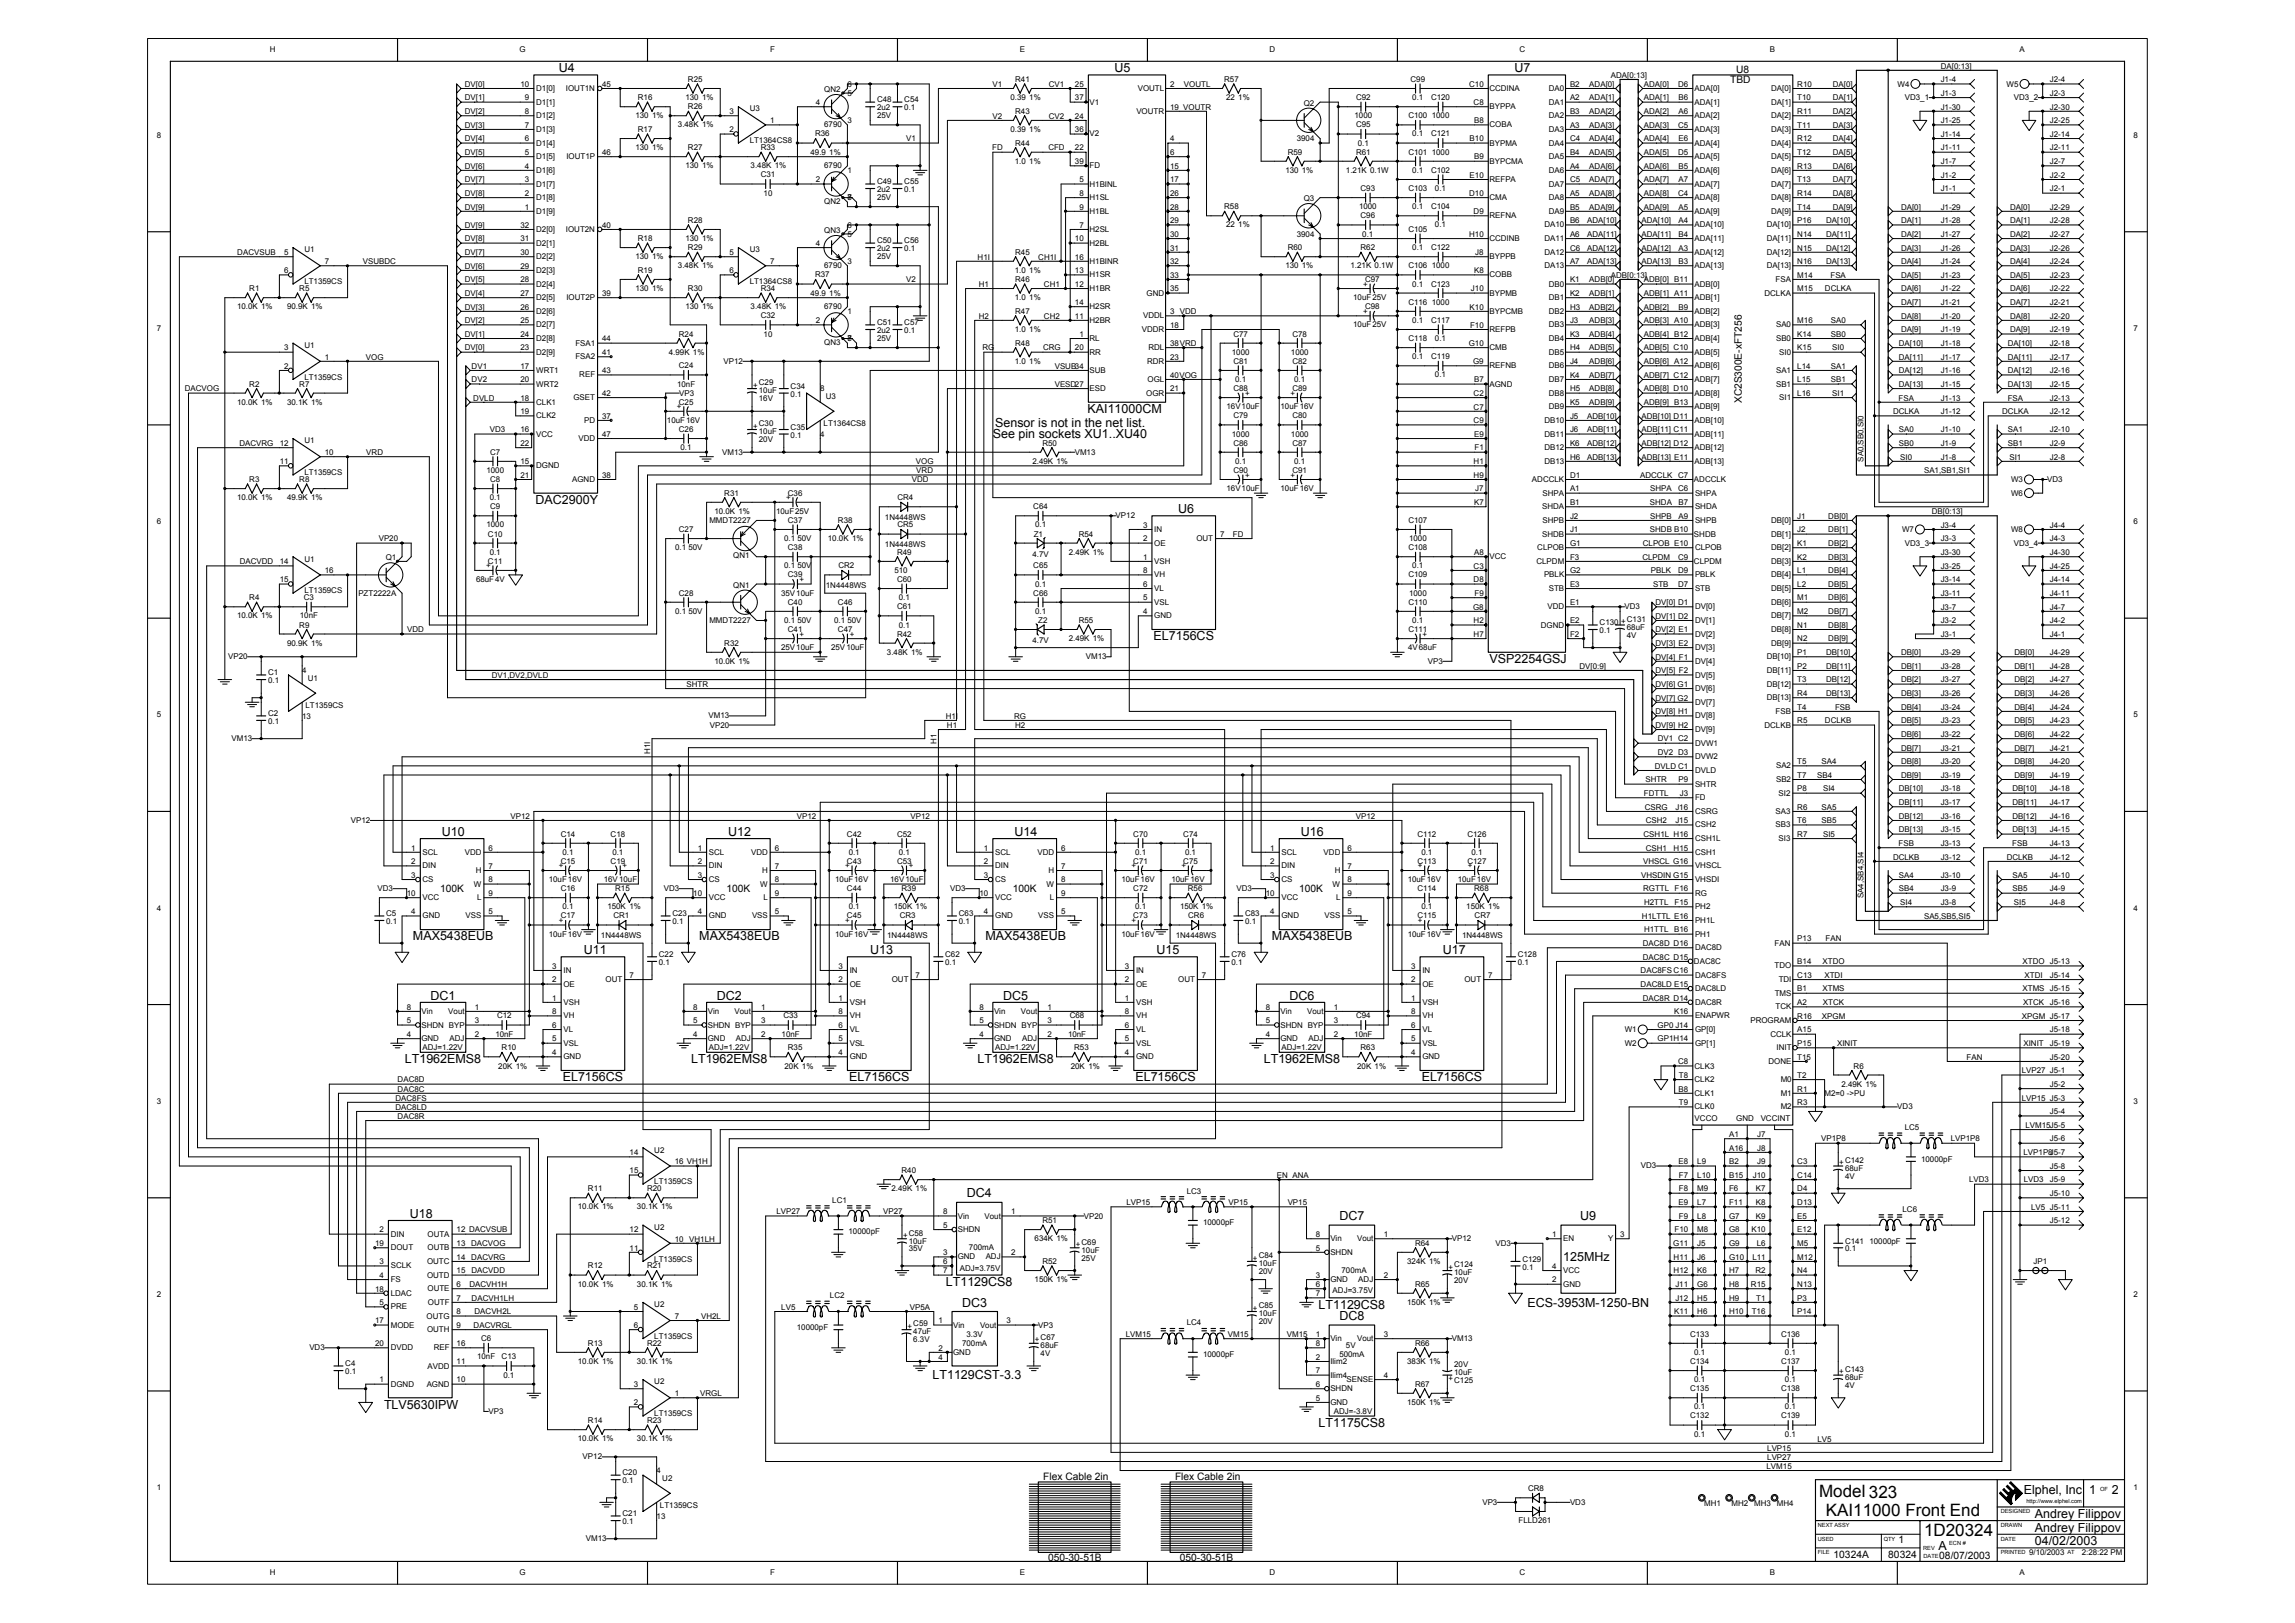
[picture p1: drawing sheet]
<svg xmlns="http://www.w3.org/2000/svg" width="420mm" height="297mm" viewBox="0 0 420 297" stroke-linecap="round" stroke-linejoin="round" font-family="sans-serif">
<defs><g id="words">
<g font-size="3.1">
<text x="333" y="273.9">Model 323</text>
<text x="334.3" y="277.4">KAI11000 Front End</text>
<text x="352.2" y="281.2">1D20324</text>
</g>
<g font-size="2.3">
<text x="102.3" y="13.2">U4</text>
<text x="204" y="13.2">U5</text>
<text x="277.3" y="13.2">U7</text>
<text x="199.1" y="75.6">KAI11000CM</text>
<text x="181.8" y="80.2">See pin sockets XU1..XU40</text>
<text x="182.2" y="78.1">Sensor is not in the net list.</text>
<text x="98.1" y="92.3">DAC2900Y</text>
<text x="215.7" y="93.9">U6</text>
<text x="211.2" y="117.2">EL7156CS</text>
<text x="272.7" y="121.4">VSP2254GSJ</text>
<text x="80.9" y="153">U10</text>
<text x="133.3" y="153">U12</text>
<text x="185.7" y="153">U14</text>
<text x="238.1" y="153">U16</text>
<text x="75.6" y="172.1">MAX5438EUB</text>
<text x="128" y="172.1">MAX5438EUB</text>
<text x="180.4" y="172.1">MAX5438EUB</text>
<text x="232.9" y="172.1">MAX5438EUB</text>
<text x="106.9" y="174.6">U11</text>
<text x="159.3" y="174.6">U13</text>
<text x="211.7" y="174.6">U15</text>
<text x="264.1" y="174.6">U17</text>
<text x="78.8" y="183">DC1</text>
<text x="131.2" y="183">DC2</text>
<text x="183.7" y="183">DC5</text>
<text x="236.1" y="183">DC6</text>
<text x="74.1" y="194.6">LT1962EMS8</text>
<text x="103" y="197.9">EL7156CS</text>
<text x="126.5" y="194.6">LT1962EMS8</text>
<text x="155.5" y="197.9">EL7156CS</text>
<text x="179" y="194.6">LT1962EMS8</text>
<text x="207.9" y="197.9">EL7156CS</text>
<text x="231.4" y="194.6">LT1962EMS8</text>
<text x="260.3" y="197.9">EL7156CS</text>
<text x="177" y="219.1">DC4</text>
<text x="75" y="222.9">U18</text>
<text x="245.2" y="223.3">DC7</text>
<text x="289.3" y="223.3">U9</text>
<text x="286.2" y="230.8">125MHz</text>
<text x="173.2" y="235.4">LT1129CS8</text>
<text x="176.2" y="239.1">DC3</text>
<text x="241.4" y="239.5">LT1129CS8</text>
<text x="279.7" y="239.1">ECS-3953M-1250-BN</text>
<text x="245.2" y="241.6">DC8</text>
<text x="70.3" y="257.8">TLV5630IPW</text>
<text x="170.7" y="252.4">LT1129CST-3.3</text>
<text x="241.4" y="261.2">LT1175CS8</text>
<text x="370.5" y="273.4">Elphel, Inc</text>
<text x="382.5" y="273.4">1</text>
<text x="386.6" y="273.4">2</text>
<text x="372.5" y="277.8">Andrey Filippov</text>
<text x="372.5" y="280.3">Andrey Filippov</text>
<text x="354.9" y="283.6">A</text>
<text x="372.5" y="282.8">04/02/2003</text>
</g>
<g font-size="1.9">
<text x="316.8" y="15.2">TBD</text>
<text x="317.8" y="13.3">U8</text>
<text x="318.9" y="73.8" transform="rotate(-90 318.9 73.8)">XC2S300E-xFT256</text>
<text x="80.6" y="163.3">100K</text>
<text x="133" y="163.3">100K</text>
<text x="185.4" y="163.3">100K</text>
<text x="237.8" y="163.3">100K</text>
<text x="191" y="270.8">Flex Cable 2in</text>
<text x="215.1" y="270.8">Flex Cable 2in</text>
<text x="191.9" y="285.8">050-30-51B</text>
<text x="216" y="285.8">050-30-51B</text>
<text x="335.7" y="285.2">10324A</text>
<text x="345.7" y="285.2">80324</text>
<text x="347.5" y="282.4">1</text>
<text x="355" y="285.3">08/07/2003</text>
</g>
<g font-size="1.5">
<text x="49.4" y="9.6">H</text>
<text x="95.1" y="9.6">G</text>
<text x="141" y="9.6">F</text>
<text x="186.7" y="9.6">E</text>
<text x="232.4" y="9.6">D</text>
<text x="278.2" y="9.6">C</text>
<text x="324" y="9.6">B</text>
<text x="369.7" y="9.6">A</text>
<text x="85.1" y="15.9">DV[0]</text>
<text x="95.3" y="15.9">10</text>
<text x="98.2" y="16.7">D1[0]</text>
<text x="103.6" y="16.7">IOUT1N</text>
<text x="110.2" y="15.9">45</text>
<text x="126" y="15">R25</text>
<text x="150.9" y="16.9">QN2</text>
<text x="155.1" y="17.5">5</text>
<text x="155.1" y="15.9">6</text>
<text x="181.7" y="15.9">V1</text>
<text x="185.9" y="15">R41</text>
<text x="192" y="15.9">CV1</text>
<text x="196.8" y="15.9">25</text>
<text x="208.3" y="16.7">VOUTL</text>
<text x="214.2" y="15.9">2</text>
<text x="216.8" y="15.9">VOUTL</text>
<text x="224.1" y="15">R57</text>
<text x="258.2" y="15">C99</text>
<text x="269" y="15.9">C10</text>
<text x="272.7" y="16.7">CCDINA</text>
<text x="283.6" y="16.7">DA0</text>
<text x="287.4" y="15.9">B2</text>
<text x="291" y="15.9">ADA[0]</text>
<text x="294.9" y="14.2">ADA[0:13]</text>
<text x="300.9" y="15.9">ADA[0]</text>
<text x="307.2" y="15.9">D6</text>
<text x="310.2" y="16.7">ADA[0]</text>
<text x="324.3" y="16.7">DA[0]</text>
<text x="329" y="15.9">R10</text>
<text x="335.5" y="15.9">DA[0]</text>
<text x="347.4" y="15.8">W4</text>
<text x="355.3" y="17.5">J1-3</text>
<text x="355.3" y="15">J1-4</text>
<text x="355.3" y="12.6">DA[0:13]</text>
<text x="367.4" y="15.8">W5</text>
<text x="375.3" y="17.5">J2-3</text>
<text x="375.3" y="15">J2-4</text>
<text x="85.1" y="23.4">DV[3]</text>
<text x="85.1" y="18.4">DV[1]</text>
<text x="85.1" y="20.9">DV[2]</text>
<text x="96.1" y="18.4">9</text>
<text x="96.1" y="20.9">8</text>
<text x="96.1" y="23.4">7</text>
<text x="98.2" y="19.2">D1[1]</text>
<text x="98.2" y="21.7">D1[2]</text>
<text x="116.3" y="21.7">130 1%</text>
<text x="116.8" y="18.3">R16</text>
<text x="124.1" y="23.3">3.48K 1%</text>
<text x="125.5" y="18.3">130 1%</text>
<text x="126" y="20">R26</text>
<text x="133.6" y="20.9">3</text>
<text x="137.3" y="20.4">U3</text>
<text x="141" y="22.5">1</text>
<text x="149.4" y="19.2">4</text>
<text x="150.9" y="23.3">6790</text>
<text x="155.1" y="22.5">3</text>
<text x="160.6" y="18.8">C48</text>
<text x="160.6" y="20.2">2u2</text>
<text x="160.6" y="21.7">25V</text>
<text x="165.6" y="18.8">C54</text>
<text x="165.6" y="20.2">0.1</text>
<text x="181.7" y="21.7">V2</text>
<text x="185" y="18.3">0.39 1%</text>
<text x="185.9" y="20.8">R43</text>
<text x="192" y="21.7">CV2</text>
<text x="196.8" y="18.4">37</text>
<text x="196.8" y="21.7">24</text>
<text x="199.5" y="19.2">V1</text>
<text x="208" y="20.8">VOUTR</text>
<text x="214.2" y="20">19 VOUTR</text>
<text x="224.5" y="18.3">22 1%</text>
<text x="238.7" y="19.4">Q2</text>
<text x="248" y="21.7">1000</text>
<text x="248.3" y="23.3">C95</text>
<text x="248.3" y="18.3">C92</text>
<text x="257.8" y="21.7">C100</text>
<text x="258.6" y="18.3">0.1</text>
<text x="262" y="18.3">C120</text>
<text x="262.1" y="21.7">1000</text>
<text x="269.8" y="19.2">C8</text>
<text x="269.9" y="22.5">B8</text>
<text x="272.7" y="20">BYPPA</text>
<text x="272.7" y="23.3">COBA</text>
<text x="283.6" y="19.2">DA1</text>
<text x="283.6" y="21.7">DA2</text>
<text x="287.4" y="18.4">A2</text>
<text x="287.4" y="20.9">B3</text>
<text x="287.4" y="23.4">A3</text>
<text x="291" y="23.4">ADA[3]</text>
<text x="291" y="18.4">ADA[1]</text>
<text x="291" y="20.9">ADA[2]</text>
<text x="300.9" y="23.4">ADA[3]</text>
<text x="300.9" y="18.4">ADA[1]</text>
<text x="300.9" y="20.9">ADA[2]</text>
<text x="307.2" y="23.4">C5</text>
<text x="307.3" y="18.4">B6</text>
<text x="307.3" y="20.9">A6</text>
<text x="310.2" y="19.2">ADA[1]</text>
<text x="310.2" y="21.7">ADA[2]</text>
<text x="324.3" y="19.2">DA[1]</text>
<text x="324.3" y="21.7">DA[2]</text>
<text x="329" y="18.4">T10</text>
<text x="329" y="20.9">R11</text>
<text x="329" y="23.4">T11</text>
<text x="335.5" y="23.4">DA[3]</text>
<text x="335.5" y="18.4">DA[1]</text>
<text x="335.5" y="20.9">DA[2]</text>
<text x="348.7" y="18.3">VD3_1</text>
<text x="355.3" y="22.5">J1-25</text>
<text x="355.3" y="20">J1-30</text>
<text x="368.7" y="18.3">VD3_2</text>
<text x="375.3" y="22.5">J2-25</text>
<text x="375.3" y="20">J2-30</text>
<text x="28.7" y="25.2">8</text>
<text x="85.1" y="25.9">DV[4]</text>
<text x="85.1" y="28.4">DV[5]</text>
<text x="96.1" y="25.9">6</text>
<text x="96.1" y="28.4">5</text>
<text x="98.2" y="24.2">D1[3]</text>
<text x="98.2" y="26.6">D1[4]</text>
<text x="98.2" y="29.1">D1[5]</text>
<text x="103.7" y="29.1">IOUT1P</text>
<text x="110.2" y="28.4">46</text>
<text x="116.3" y="27.5">130 1%</text>
<text x="116.8" y="24.2">R17</text>
<text x="126" y="27.5">R27</text>
<text x="133.6" y="24.2">2</text>
<text x="137.3" y="26.2">LT1364CS8</text>
<text x="139.3" y="27.5">R33</text>
<text x="148.4" y="28.3">49.9 1%</text>
<text x="149.2" y="25">R36</text>
<text x="165.9" y="25.9">V1</text>
<text x="181.6" y="27.5">FD</text>
<text x="185" y="24.2">0.39 1%</text>
<text x="185.8" y="30">1.0 1%</text>
<text x="185.9" y="26.6">R44</text>
<text x="191.9" y="27.5">CFD</text>
<text x="196.8" y="27.5">22</text>
<text x="196.8" y="24.2">36</text>
<text x="199.5" y="25">V2</text>
<text x="214.2" y="25.9">4</text>
<text x="214.2" y="28.4">6</text>
<text x="235.8" y="28.3">R59</text>
<text x="237.4" y="25.8">3904</text>
<text x="248.3" y="28.3">R61</text>
<text x="248.6" y="26.6">0.1</text>
<text x="257.8" y="28.3">C101</text>
<text x="258.6" y="25">0.1</text>
<text x="262" y="25">C121</text>
<text x="262.1" y="28.3">1000</text>
<text x="269.1" y="25.9">B10</text>
<text x="269.9" y="29.2">B9</text>
<text x="272.7" y="30">BYPCMA</text>
<text x="272.7" y="26.6">BYPMA</text>
<text x="283.6" y="24.2">DA3</text>
<text x="283.6" y="26.7">DA4</text>
<text x="283.6" y="29.1">DA5</text>
<text x="287.4" y="25.9">C4</text>
<text x="287.4" y="28.4">B4</text>
<text x="291" y="25.9">ADA[4]</text>
<text x="291" y="28.4">ADA[5]</text>
<text x="300.9" y="25.9">ADA[4]</text>
<text x="300.9" y="28.4">ADA[5]</text>
<text x="307.2" y="28.4">D5</text>
<text x="307.3" y="25.9">E6</text>
<text x="310.2" y="24.2">ADA[3]</text>
<text x="310.2" y="26.6">ADA[4]</text>
<text x="310.2" y="29.1">ADA[5]</text>
<text x="324.3" y="24.2">DA[3]</text>
<text x="324.3" y="26.6">DA[4]</text>
<text x="324.3" y="29.1">DA[5]</text>
<text x="329" y="25.9">R12</text>
<text x="329" y="28.4">T12</text>
<text x="335.5" y="25.9">DA[4]</text>
<text x="335.5" y="28.4">DA[5]</text>
<text x="355.3" y="27.5">J1-11</text>
<text x="355.3" y="25">J1-14</text>
<text x="375.3" y="27.5">J2-11</text>
<text x="375.3" y="25">J2-14</text>
<text x="390.6" y="25.2">8</text>
<text x="85.1" y="30.9">DV[6]</text>
<text x="85.1" y="33.4">DV[7]</text>
<text x="85.1" y="35.9">DV[8]</text>
<text x="96.1" y="30.9">4</text>
<text x="96.1" y="33.4">3</text>
<text x="96.1" y="35.9">2</text>
<text x="98.2" y="31.6">D1[6]</text>
<text x="98.2" y="34.1">D1[7]</text>
<text x="125.5" y="30.8">130 1%</text>
<text x="137.4" y="30.8">3.48K 1%</text>
<text x="139.3" y="32.5">C31</text>
<text x="139.8" y="35.8">10</text>
<text x="149.4" y="33.4">2</text>
<text x="150.9" y="30.8">6790</text>
<text x="155.1" y="31.7">1</text>
<text x="160.6" y="33.7">C49</text>
<text x="160.6" y="35.2">2u2</text>
<text x="165.6" y="33.7">C55</text>
<text x="165.6" y="35.2">0.1</text>
<text x="196.8" y="30">39</text>
<text x="197.6" y="33.4">5</text>
<text x="197.6" y="35.9">8</text>
<text x="199.5" y="30.8">FD</text>
<text x="199.5" y="34.1">H1BINL</text>
<text x="214.2" y="30.9">15</text>
<text x="214.2" y="33.4">17</text>
<text x="214.2" y="35.9">26</text>
<text x="235.3" y="31.6">130 1%</text>
<text x="246.4" y="31.6">1.21K 0.1W</text>
<text x="249.1" y="35">C93</text>
<text x="257.8" y="35">C103</text>
<text x="258.6" y="31.6">0.1</text>
<text x="262" y="31.6">C102</text>
<text x="262.7" y="35">0.1</text>
<text x="269" y="35.9">D10</text>
<text x="269.1" y="32.5">E10</text>
<text x="272.7" y="33.3">REFPA</text>
<text x="283.6" y="31.6">DA6</text>
<text x="283.6" y="34.1">DA7</text>
<text x="287.4" y="30.9">A4</text>
<text x="287.4" y="33.4">C5</text>
<text x="287.4" y="35.9">A5</text>
<text x="291" y="30.9">ADA[6]</text>
<text x="291" y="33.4">ADA[7]</text>
<text x="291" y="35.9">ADA[8]</text>
<text x="300.9" y="30.9">ADA[6]</text>
<text x="300.9" y="33.4">ADA[7]</text>
<text x="300.9" y="35.9">ADA[8]</text>
<text x="307.2" y="35.9">C4</text>
<text x="307.3" y="30.9">B5</text>
<text x="307.3" y="33.4">A7</text>
<text x="310.2" y="31.6">ADA[6]</text>
<text x="310.2" y="34.1">ADA[7]</text>
<text x="324.3" y="31.6">DA[6]</text>
<text x="324.3" y="34.1">DA[7]</text>
<text x="329" y="30.9">R13</text>
<text x="329" y="33.4">T13</text>
<text x="329" y="35.9">R14</text>
<text x="335.5" y="30.9">DA[6]</text>
<text x="335.5" y="33.4">DA[7]</text>
<text x="335.5" y="35.9">DA[8]</text>
<text x="355.3" y="35">J1-1</text>
<text x="355.3" y="32.5">J1-2</text>
<text x="355.3" y="30">J1-7</text>
<text x="375.3" y="35">J2-1</text>
<text x="375.3" y="32.5">J2-2</text>
<text x="375.3" y="30">J2-7</text>
<text x="85.1" y="38.4">DV[9]</text>
<text x="85.1" y="41.7">DV[9]</text>
<text x="95.3" y="41.7">32</text>
<text x="96.1" y="38.4">1</text>
<text x="98.2" y="36.6">D1[8]</text>
<text x="98.2" y="39.1">D1[9]</text>
<text x="110.2" y="41.7">40</text>
<text x="126" y="40.8">R28</text>
<text x="150.9" y="37.3">QN2</text>
<text x="155.1" y="41.7">6</text>
<text x="155.1" y="36.7">7</text>
<text x="155.1" y="36.7">8</text>
<text x="160.6" y="36.6">25V</text>
<text x="197.6" y="38.4">9</text>
<text x="197.6" y="41.7">7</text>
<text x="199.5" y="39.1">H1BL</text>
<text x="199.5" y="36.6">H1SL</text>
<text x="214.2" y="38.4">28</text>
<text x="214.2" y="40.9">29</text>
<text x="224.1" y="38.3">R58</text>
<text x="224.5" y="41.6">22 1%</text>
<text x="238.7" y="36.9">Q3</text>
<text x="248.8" y="38.3">1000</text>
<text x="249.1" y="40">C96</text>
<text x="258.6" y="38.3">0.1</text>
<text x="262" y="38.3">C104</text>
<text x="262.7" y="41.6">0.1</text>
<text x="269.8" y="39.2">D9</text>
<text x="272.7" y="36.6">CMA</text>
<text x="272.7" y="40">REFNA</text>
<text x="282.8" y="41.6">DA10</text>
<text x="283.6" y="36.6">DA8</text>
<text x="283.6" y="39.1">DA9</text>
<text x="287.4" y="40.9">B6</text>
<text x="287.4" y="38.4">B5</text>
<text x="290.6" y="40.9">ADA[10]</text>
<text x="291" y="38.4">ADA[9]</text>
<text x="300.5" y="40.9">ADA[10]</text>
<text x="300.9" y="38.4">ADA[9]</text>
<text x="307.3" y="40.9">A4</text>
<text x="307.3" y="38.4">A5</text>
<text x="310.2" y="41.6">ADA[10]</text>
<text x="310.2" y="36.6">ADA[8]</text>
<text x="310.2" y="39.1">ADA[9]</text>
<text x="323.5" y="41.6">DA[10]</text>
<text x="324.3" y="36.6">DA[8]</text>
<text x="324.3" y="39.1">DA[9]</text>
<text x="329" y="40.9">P16</text>
<text x="329" y="38.4">T14</text>
<text x="334.3" y="40.9">DA[10]</text>
<text x="335.5" y="38.4">DA[9]</text>
<text x="348" y="40.9">DA[1]</text>
<text x="348" y="38.4">DA[0]</text>
<text x="355.3" y="40.9">J1-28</text>
<text x="355.3" y="38.4">J1-29</text>
<text x="368" y="40.9">DA[1]</text>
<text x="368" y="38.4">DA[0]</text>
<text x="375.3" y="40.9">J2-28</text>
<text x="375.3" y="38.4">J2-29</text>
<text x="43.4" y="46.7">DACVSUB</text>
<text x="52" y="46.7">5</text>
<text x="55.7" y="46.2">U1</text>
<text x="85.1" y="46.7">DV[7]</text>
<text x="85.1" y="44.2">DV[8]</text>
<text x="95.3" y="44.2">31</text>
<text x="95.3" y="46.7">30</text>
<text x="98.2" y="42.5">D2[0]</text>
<text x="98.2" y="45">D2[1]</text>
<text x="98.2" y="47.5">D2[2]</text>
<text x="103.6" y="42.5">IOUT2N</text>
<text x="116.3" y="47.5">130 1%</text>
<text x="116.8" y="44.1">R18</text>
<text x="125.5" y="44.1">130 1%</text>
<text x="126" y="45.8">R29</text>
<text x="133.6" y="46.7">5</text>
<text x="137.3" y="46.2">U3</text>
<text x="149.4" y="45">4</text>
<text x="150.9" y="42.7">QN3</text>
<text x="155.1" y="43.3">5</text>
<text x="160.6" y="44.5">C50</text>
<text x="160.6" y="46">2u2</text>
<text x="160.6" y="47.5">25V</text>
<text x="165.6" y="44.5">C56</text>
<text x="165.6" y="46">0.1</text>
<text x="179" y="47.5">H1I</text>
<text x="185.9" y="46.6">R45</text>
<text x="190.1" y="47.5">CH1I</text>
<text x="196.8" y="47.5">16</text>
<text x="196.8" y="44.2">10</text>
<text x="199.5" y="45">H2BL</text>
<text x="199.5" y="42.5">H2SL</text>
<text x="214.2" y="43.3">30</text>
<text x="214.2" y="45.8">31</text>
<text x="235.8" y="45.8">R60</text>
<text x="237.4" y="43.3">3904</text>
<text x="249.1" y="45.8">R62</text>
<text x="249.4" y="43.3">0.1</text>
<text x="257.8" y="42.5">C105</text>
<text x="258.6" y="45.8">0.1</text>
<text x="262" y="45.8">C122</text>
<text x="269" y="43.3">H10</text>
<text x="270.1" y="46.7">J8</text>
<text x="272.7" y="44.1">CCDINB</text>
<text x="272.7" y="47.5">BYPPB</text>
<text x="282.8" y="44.1">DA11</text>
<text x="282.8" y="46.6">DA12</text>
<text x="287.4" y="43.4">A6</text>
<text x="287.4" y="45.8">C6</text>
<text x="290.6" y="43.3">ADA[11]</text>
<text x="290.6" y="45.8">ADA[12]</text>
<text x="300.5" y="43.3">ADA[11]</text>
<text x="300.5" y="45.8">ADA[12]</text>
<text x="307.3" y="43.3">B4</text>
<text x="307.3" y="45.8">A3</text>
<text x="310.2" y="44.1">ADA[11]</text>
<text x="310.2" y="46.6">ADA[12]</text>
<text x="323.5" y="44.1">DA[11]</text>
<text x="323.5" y="46.6">DA[12]</text>
<text x="329" y="43.3">N14</text>
<text x="329" y="45.8">N15</text>
<text x="334.3" y="43.3">DA[11]</text>
<text x="334.3" y="45.8">DA[12]</text>
<text x="348" y="43.3">DA[2]</text>
<text x="348" y="45.8">DA[3]</text>
<text x="355.3" y="45.8">J1-26</text>
<text x="355.3" y="43.3">J1-27</text>
<text x="368" y="43.3">DA[2]</text>
<text x="368" y="45.8">DA[3]</text>
<text x="375.3" y="45.8">J2-26</text>
<text x="375.3" y="43.3">J2-27</text>
<text x="45.6" y="53.3">R1</text>
<text x="52" y="50">6</text>
<text x="54.8" y="53.3">R5</text>
<text x="55.7" y="52">LT1359CS</text>
<text x="59.5" y="48.3">7</text>
<text x="66.4" y="48.3">VSUBDC</text>
<text x="85.1" y="49.2">DV[6]</text>
<text x="85.1" y="51.7">DV[5]</text>
<text x="95.3" y="49.2">29</text>
<text x="95.3" y="51.7">28</text>
<text x="98.2" y="50">D2[3]</text>
<text x="98.2" y="52.5">D2[4]</text>
<text x="116.3" y="53.3">130 1%</text>
<text x="116.8" y="50">R19</text>
<text x="124.1" y="49.1">3.48K 1%</text>
<text x="126" y="53.3">R30</text>
<text x="133.6" y="50">6</text>
<text x="137.3" y="52">LT1364CS8</text>
<text x="139.3" y="53.3">R34</text>
<text x="141" y="48.3">7</text>
<text x="149.2" y="50.8">R37</text>
<text x="150.9" y="49.1">6790</text>
<text x="155.1" y="48.3">3</text>
<text x="165.9" y="51.7">V2</text>
<text x="179.2" y="52.5">H1</text>
<text x="185.8" y="50">1.0 1%</text>
<text x="185.9" y="51.6">R46</text>
<text x="191.1" y="52.5">CH1</text>
<text x="196.8" y="52.5">12</text>
<text x="196.8" y="50">13</text>
<text x="199.5" y="48.3">H1BINR</text>
<text x="199.5" y="53.3">H1BR</text>
<text x="199.5" y="50.8">H1SR</text>
<text x="214.2" y="53.3">35</text>
<text x="214.2" y="48.3">32</text>
<text x="214.2" y="50.8">33</text>
<text x="235.3" y="49.1">130 1%</text>
<text x="247.3" y="49.1">1.21K 0.1W</text>
<text x="249.6" y="52.5">+</text>
<text x="249.9" y="51.6">C97</text>
<text x="257.8" y="49.1">C106</text>
<text x="258.6" y="52.5">0.1</text>
<text x="262" y="52.5">C123</text>
<text x="262.1" y="49.1">1000</text>
<text x="269.3" y="53.3">J10</text>
<text x="269.9" y="50">K8</text>
<text x="272.7" y="50.8">COBB</text>
<text x="282.8" y="49.1">DA13</text>
<text x="283.6" y="52.5">DB0</text>
<text x="287.4" y="48.3">A7</text>
<text x="287.4" y="51.7">K1</text>
<text x="290.6" y="48.3">ADA[13]</text>
<text x="291" y="51.7">ADB[0]</text>
<text x="294.9" y="50.8">ADB[0:13]</text>
<text x="300.5" y="48.3">ADA[13]</text>
<text x="300.9" y="51.7">ADB[0] B11</text>
<text x="307.3" y="48.3">B3</text>
<text x="310.2" y="49.1">ADA[13]</text>
<text x="310.2" y="52.5">ADB[0]</text>
<text x="323.5" y="49.1">DA[13]</text>
<text x="325.1" y="51.6">FSA</text>
<text x="329" y="50.8">M14</text>
<text x="329" y="48.3">N16</text>
<text x="329" y="53.3">M15</text>
<text x="334.1" y="53.3">DCLKA</text>
<text x="334.3" y="48.3">DA[13]</text>
<text x="335.1" y="50.8">FSA</text>
<text x="348" y="53.3">DA[6]</text>
<text x="348" y="48.3">DA[4]</text>
<text x="348" y="50.8">DA[5]</text>
<text x="355.3" y="53.3">J1-22</text>
<text x="355.3" y="50.8">J1-23</text>
<text x="355.3" y="48.3">J1-24</text>
<text x="368" y="53.3">DA[6]</text>
<text x="368" y="48.3">DA[4]</text>
<text x="368" y="50.8">DA[5]</text>
<text x="375.3" y="53.3">J2-22</text>
<text x="375.3" y="50.8">J2-23</text>
<text x="375.3" y="48.3">J2-24</text>
<text x="43.4" y="56.6">10.0K 1%</text>
<text x="52.6" y="56.6">90.9K 1%</text>
<text x="85.1" y="59.1">DV[2]</text>
<text x="85.1" y="54.2">DV[4]</text>
<text x="85.1" y="56.7">DV[3]</text>
<text x="95.3" y="54.2">27</text>
<text x="95.3" y="56.7">26</text>
<text x="95.3" y="59.1">25</text>
<text x="98.2" y="54.9">D2[5]</text>
<text x="98.2" y="57.4">D2[6]</text>
<text x="98.2" y="59.9">D2[7]</text>
<text x="103.7" y="54.9">IOUT2P</text>
<text x="110.2" y="54.2">39</text>
<text x="125.5" y="56.6">130 1%</text>
<text x="137.4" y="56.6">3.48K 1%</text>
<text x="139.3" y="58.3">C32</text>
<text x="148.4" y="54.1">49.9 1%</text>
<text x="149.4" y="59.1">2</text>
<text x="150.9" y="56.6">6790</text>
<text x="155.1" y="57.4">1</text>
<text x="160.6" y="59.5">C51</text>
<text x="165.6" y="59.5">C57</text>
<text x="179.2" y="58.3">H2</text>
<text x="185.8" y="54.9">1.0 1%</text>
<text x="185.9" y="57.4">R47</text>
<text x="191.1" y="58.3">CH2</text>
<text x="196.8" y="58.3">11</text>
<text x="196.8" y="55.8">14</text>
<text x="199.5" y="59.1">H2BR</text>
<text x="199.5" y="56.6">H2SR</text>
<text x="209.3" y="58.3">VDDL</text>
<text x="209.9" y="54.1">GND</text>
<text x="214.2" y="57.5">3 VDD</text>
<text x="214.2" y="60">18</text>
<text x="247.7" y="59.9">10uF25V</text>
<text x="247.7" y="54.9">10uF25V</text>
<text x="249.6" y="57.4">+</text>
<text x="249.9" y="56.6">C98</text>
<text x="257.8" y="55.8">C116</text>
<text x="258.6" y="59.1">0.1</text>
<text x="262" y="59.1">C117</text>
<text x="262.1" y="55.8">1000</text>
<text x="269.1" y="56.7">K10</text>
<text x="269.1" y="60">F10</text>
<text x="272.7" y="57.4">BYPCMB</text>
<text x="272.7" y="54.1">BYPMB</text>
<text x="283.6" y="54.9">DB1</text>
<text x="283.6" y="57.4">DB2</text>
<text x="283.6" y="59.9">DB3</text>
<text x="287.4" y="54.2">K2</text>
<text x="287.4" y="56.7">H3</text>
<text x="287.4" y="59.1">J3</text>
<text x="291" y="59.1">ADB[3]</text>
<text x="291" y="54.2">ADB[1]</text>
<text x="291" y="56.7">ADB[2]</text>
<text x="300.9" y="59.1">ADB[3] A10</text>
<text x="300.9" y="54.2">ADB[1] A11</text>
<text x="300.9" y="56.7">ADB[2]</text>
<text x="307.3" y="56.7">B9</text>
<text x="310.2" y="54.9">ADB[1]</text>
<text x="310.2" y="57.4">ADB[2]</text>
<text x="310.2" y="59.9">ADB[3]</text>
<text x="323" y="54.1">DCLKA</text>
<text x="325.2" y="59.9">SA0</text>
<text x="329" y="59.1">M16</text>
<text x="335.2" y="59.1">SA0</text>
<text x="348" y="58.3">DA[8]</text>
<text x="348" y="55.8">DA[7]</text>
<text x="355.3" y="58.3">J1-20</text>
<text x="355.3" y="55.8">J1-21</text>
<text x="368" y="58.3">DA[8]</text>
<text x="368" y="55.8">DA[7]</text>
<text x="375.3" y="58.3">J2-20</text>
<text x="375.3" y="55.8">J2-21</text>
<text x="28.7" y="60.6">7</text>
<text x="52" y="64.1">3</text>
<text x="55.7" y="63.7">U1</text>
<text x="59.5" y="65.8">1</text>
<text x="67" y="65.8">VOG</text>
<text x="85.1" y="61.6">DV[1]</text>
<text x="85.1" y="64.1">DV[0]</text>
<text x="95.3" y="61.6">24</text>
<text x="95.3" y="64.1">23</text>
<text x="98.2" y="62.4">D2[8]</text>
<text x="98.2" y="64.9">D2[9]</text>
<text x="105.3" y="63.3">FSA1</text>
<text x="105.3" y="65.8">FSA2</text>
<text x="110.2" y="62.5">44</text>
<text x="110.2" y="65">41</text>
<text x="122.5" y="64.9">4.99K 1%</text>
<text x="124.3" y="61.6">R24</text>
<text x="139.8" y="61.6">10</text>
<text x="150.9" y="63.1">QN3</text>
<text x="155.1" y="62.5">7</text>
<text x="155.1" y="62.5">8</text>
<text x="160.6" y="61">2u2</text>
<text x="160.6" y="62.4">25V</text>
<text x="165.6" y="61">0.1</text>
<text x="179.8" y="64.1">RG</text>
<text x="185.8" y="60.8">1.0 1%</text>
<text x="185.9" y="63.3">R48</text>
<text x="191" y="64.1">CRG</text>
<text x="196.8" y="64.1">20</text>
<text x="197.6" y="61.6">1</text>
<text x="199.5" y="62.4">RL</text>
<text x="199.5" y="64.9">RR</text>
<text x="209" y="60.8">VDDR</text>
<text x="210.3" y="64.1">RDL</text>
<text x="214.2" y="63.3">38VRD</text>
<text x="214.2" y="65.8">23</text>
<text x="225.5" y="64.9">1000</text>
<text x="225.8" y="61.6">C77</text>
<text x="236.3" y="64.9">1000</text>
<text x="236.6" y="61.6">C78</text>
<text x="257.8" y="62.4">C118</text>
<text x="258.6" y="65.8">0.1</text>
<text x="262" y="65.8">C119</text>
<text x="262.7" y="62.4">0.1</text>
<text x="268.9" y="63.3">G10</text>
<text x="272.7" y="64.1">CMB</text>
<text x="272.7" y="60.8">REFPB</text>
<text x="283.6" y="62.4">DB4</text>
<text x="283.6" y="64.9">DB5</text>
<text x="287.4" y="61.6">K3</text>
<text x="287.4" y="64.1">H4</text>
<text x="291" y="64.1">ADB[5]</text>
<text x="291" y="61.6">ADB[4]</text>
<text x="300.9" y="64.1">ADB[5] C10</text>
<text x="300.9" y="61.6">ADB[4] B12</text>
<text x="310.2" y="62.4">ADB[4]</text>
<text x="310.2" y="64.9">ADB[5]</text>
<text x="325.2" y="62.4">SB0</text>
<text x="325.7" y="64.9">SI0</text>
<text x="329" y="64.1">K15</text>
<text x="329" y="61.6">K14</text>
<text x="335.2" y="61.6">SB0</text>
<text x="335.4" y="64.1">SI0</text>
<text x="347.6" y="65.8">DA[11]</text>
<text x="347.6" y="63.3">DA[10]</text>
<text x="348" y="60.8">DA[9]</text>
<text x="355.3" y="65.8">J1-17</text>
<text x="355.3" y="63.3">J1-18</text>
<text x="355.3" y="60.8">J1-19</text>
<text x="367.6" y="65.8">DA[11]</text>
<text x="367.6" y="63.3">DA[10]</text>
<text x="368" y="60.8">DA[9]</text>
<text x="375.3" y="65.8">J2-17</text>
<text x="375.3" y="63.3">J2-18</text>
<text x="375.3" y="60.8">J2-19</text>
<text x="390.6" y="60.6">7</text>
<text x="33.8" y="71.6">DACVOG</text>
<text x="45.6" y="70.7">R2</text>
<text x="52" y="67.5">2</text>
<text x="54.8" y="70.7">R7</text>
<text x="55.7" y="69.5">LT1359CS</text>
<text x="86.3" y="70">DV2</text>
<text x="86.3" y="67.5">DV1</text>
<text x="95.3" y="67.5">17</text>
<text x="95.3" y="70">20</text>
<text x="98.2" y="68.2">WRT1</text>
<text x="98.2" y="70.7">WRT2</text>
<text x="106.1" y="69.1">REF</text>
<text x="110.2" y="68.3">43</text>
<text x="124" y="70.7">10nF</text>
<text x="124.3" y="67.4">C24</text>
<text x="132.5" y="66.6">VP12</text>
<text x="137.9" y="71">+</text>
<text x="138.9" y="70.5">C29</text>
<text x="138.9" y="72">10uF</text>
<text x="144.7" y="71.2">C34</text>
<text x="150.2" y="71.6">8</text>
<text x="185.8" y="66.6">1.0 1%</text>
<text x="193.1" y="67.5">VSUB34</text>
<text x="193.1" y="70.8">VESD27</text>
<text x="199.5" y="68.2">SUB</text>
<text x="199.5" y="71.6">ESD</text>
<text x="210" y="66.6">RDR</text>
<text x="210.1" y="69.9">OGL</text>
<text x="214.2" y="69.1">40VOG</text>
<text x="214.2" y="71.6">21</text>
<text x="225.8" y="71.6">C88</text>
<text x="225.8" y="66.6">C81</text>
<text x="226.1" y="69.9">0.1</text>
<text x="236.6" y="66.6">C82</text>
<text x="236.6" y="71.6">C89</text>
<text x="236.9" y="69.9">0.1</text>
<text x="262.7" y="69.1">0.1</text>
<text x="269.7" y="66.6">G9</text>
<text x="269.9" y="70">B7</text>
<text x="272.7" y="70.7">AGND</text>
<text x="272.7" y="67.4">REFNB</text>
<text x="283.6" y="67.4">DB6</text>
<text x="283.6" y="69.9">DB7</text>
<text x="287.4" y="66.6">J4</text>
<text x="287.4" y="69.1">K4</text>
<text x="287.4" y="71.6">H5</text>
<text x="291" y="69.1">ADB[7]</text>
<text x="291" y="71.6">ADB[8]</text>
<text x="291" y="66.6">ADB[6]</text>
<text x="300.9" y="69.1">ADB[7] C12</text>
<text x="300.9" y="71.6">ADB[8] D10</text>
<text x="300.9" y="66.6">ADB[6] A12</text>
<text x="310.2" y="67.4">ADB[6]</text>
<text x="310.2" y="69.9">ADB[7]</text>
<text x="325.2" y="68.2">SA1</text>
<text x="325.2" y="70.7">SB1</text>
<text x="329" y="67.5">L14</text>
<text x="329" y="70">L15</text>
<text x="335.2" y="67.5">SA1</text>
<text x="335.2" y="70">SB1</text>
<text x="347.6" y="68.3">DA[12]</text>
<text x="347.6" y="70.8">DA[13]</text>
<text x="355.3" y="70.8">J1-15</text>
<text x="355.3" y="68.3">J1-16</text>
<text x="367.6" y="68.3">DA[12]</text>
<text x="367.6" y="70.8">DA[13]</text>
<text x="375.3" y="70.8">J2-15</text>
<text x="375.3" y="68.3">J2-16</text>
<text x="43.4" y="74.1">10.0K 1%</text>
<text x="52.6" y="74.1">30.1K 1%</text>
<text x="86.6" y="73.3">DVLD</text>
<text x="95.3" y="73.3">18</text>
<text x="95.3" y="75.8">19</text>
<text x="98.2" y="74.1">CLK1</text>
<text x="98.2" y="76.6">CLK2</text>
<text x="105" y="73.2">GSET</text>
<text x="106.9" y="77.4">PD</text>
<text x="110.2" y="72.5">42</text>
<text x="110.2" y="76.6">37</text>
<text x="122.1" y="77.4">10uF16V</text>
<text x="123.9" y="74.9">+</text>
<text x="124.3" y="74.1">C25</text>
<text x="124.4" y="72.4">VP3</text>
<text x="138.9" y="73.4">16V</text>
<text x="144.7" y="72.6">0.1</text>
<text x="151.2" y="73">U3</text>
<text x="209.8" y="72.4">OGR</text>
<text x="224.5" y="74.9">16V10uF</text>
<text x="225.8" y="76.6">C79</text>
<text x="228" y="72.4">+</text>
<text x="234.4" y="74.9">10uF16V</text>
<text x="236.3" y="72.4">+</text>
<text x="236.6" y="76.6">C80</text>
<text x="269.8" y="72.5">C2</text>
<text x="269.8" y="75">C7</text>
<text x="269.8" y="77.4">C9</text>
<text x="282.8" y="77.4">DB10</text>
<text x="283.6" y="72.4">DB8</text>
<text x="283.6" y="74.9">DB9</text>
<text x="287.4" y="76.6">J5</text>
<text x="287.4" y="74.1">K5</text>
<text x="290.6" y="76.6">ADB[10]</text>
<text x="291" y="74.1">ADB[9]</text>
<text x="300.5" y="76.6">ADB[10] D11</text>
<text x="300.9" y="74.1">ADB[9] B13</text>
<text x="310.2" y="77.4">ADB[10]</text>
<text x="310.2" y="72.4">ADB[8]</text>
<text x="310.2" y="74.9">ADB[9]</text>
<text x="325.7" y="73.2">SI1</text>
<text x="329" y="72.5">L16</text>
<text x="335.4" y="72.5">SI1</text>
<text x="346.6" y="75.8">DCLKA</text>
<text x="347.6" y="73.3">FSA</text>
<text x="355.3" y="75.8">J1-12</text>
<text x="355.3" y="73.3">J1-13</text>
<text x="366.6" y="75.8">DCLKA</text>
<text x="367.6" y="73.3">FSA</text>
<text x="375.3" y="75.8">J2-12</text>
<text x="375.3" y="73.3">J2-13</text>
<text x="43.8" y="81.6">DACVRG</text>
<text x="51.2" y="81.6">12</text>
<text x="55.7" y="81.2">U1</text>
<text x="59.5" y="83.3">10</text>
<text x="67.1" y="83.3">VRD</text>
<text x="89.7" y="79.1">VD3</text>
<text x="89.7" y="83.2">C7</text>
<text x="95.3" y="79.1">16</text>
<text x="95.3" y="81.6">22</text>
<text x="98.2" y="79.9">VCC</text>
<text x="105.9" y="80.7">VDD</text>
<text x="110.2" y="79.9">47</text>
<text x="124.3" y="79.1">C26</text>
<text x="124.6" y="82.4">0.1</text>
<text x="132.2" y="83.2">VM13</text>
<text x="137.9" y="78.4">+</text>
<text x="138.9" y="78">C30</text>
<text x="138.9" y="79.5">10uF</text>
<text x="138.9" y="80.9">20V</text>
<text x="144.7" y="78.7">C35</text>
<text x="144.7" y="80.1">0.1</text>
<text x="150.2" y="79.9">4</text>
<text x="150.8" y="78">LT1364CS8</text>
<text x="190.8" y="81.6">R50</text>
<text x="196.8" y="83.2">VM13</text>
<text x="225.5" y="79.9">1000</text>
<text x="225.8" y="81.6">C86</text>
<text x="236.3" y="79.9">1000</text>
<text x="236.6" y="81.6">C87</text>
<text x="269.9" y="79.9">E9</text>
<text x="269.9" y="82.4">F1</text>
<text x="282.8" y="79.9">DB11</text>
<text x="282.8" y="82.4">DB12</text>
<text x="287.4" y="79.1">J6</text>
<text x="287.4" y="81.6">K6</text>
<text x="290.6" y="81.6">ADB[12]</text>
<text x="290.6" y="79.1">ADB[11]</text>
<text x="300.5" y="81.6">ADB[12] D12</text>
<text x="300.5" y="79.1">ADB[11] C11</text>
<text x="310.2" y="79.9">ADB[11]</text>
<text x="310.2" y="82.4">ADB[12]</text>
<text x="347.6" y="81.6">SB0</text>
<text x="347.6" y="79.1">SA0</text>
<text x="355.3" y="81.6">J1-9</text>
<text x="355.3" y="79.1">J1-10</text>
<text x="367.6" y="81.6">SB1</text>
<text x="367.6" y="79.1">SA1</text>
<text x="375.3" y="81.6">J2-9</text>
<text x="375.3" y="79.1">J2-10</text>
<text x="45.6" y="88.2">R3</text>
<text x="51.2" y="84.9">11</text>
<text x="54.8" y="88.2">R8</text>
<text x="55.7" y="87">LT1359CS</text>
<text x="89.1" y="86.6">1000</text>
<text x="89.7" y="88.2">C8</text>
<text x="95.3" y="84.9">15</text>
<text x="95.3" y="87.4">21</text>
<text x="98.2" y="85.7">DGND</text>
<text x="104.7" y="88.2">AGND</text>
<text x="110.2" y="87.4">38</text>
<text x="166.9" y="88.3">VDD</text>
<text x="167.7" y="84.9">VOG</text>
<text x="167.8" y="86.6">VRD</text>
<text x="189" y="84.9">2.49K 1%</text>
<text x="224.5" y="89.9">16V10uF</text>
<text x="225.8" y="86.6">C90</text>
<text x="226.1" y="84.9">0.1</text>
<text x="228" y="87.4">+</text>
<text x="234.4" y="89.9">10uF16V</text>
<text x="236.3" y="87.4">+</text>
<text x="236.6" y="86.6">C91</text>
<text x="236.9" y="84.9">0.1</text>
<text x="269.8" y="84.9">H1</text>
<text x="269.8" y="87.4">H9</text>
<text x="270.1" y="89.9">J7</text>
<text x="280.5" y="88.2">ADCCLK</text>
<text x="282.8" y="84.9">DB13</text>
<text x="287.4" y="87.4">D1</text>
<text x="287.4" y="89.9">A1</text>
<text x="287.4" y="84.1">H6</text>
<text x="290.6" y="84.1">ADB[13]</text>
<text x="300.3" y="87.4">ADCCLK C7</text>
<text x="300.5" y="84.1">ADB[13] E11</text>
<text x="302.1" y="89.9">SHPA</text>
<text x="307.2" y="89.9">C6</text>
<text x="310.1" y="88.2">ADCCLK</text>
<text x="310.2" y="84.9">ADB[13]</text>
<text x="341.2" y="84.5" transform="rotate(-90 341.2 84.5)">SA0,SB0,SI0</text>
<text x="347.9" y="84.1">SI0</text>
<text x="352.2" y="86.6">SA1,SB1,SI1</text>
<text x="355.3" y="84.1">J1-8</text>
<text x="367.9" y="84.1">SI1</text>
<text x="368.2" y="88.2">W3</text>
<text x="374.8" y="88.2">VD3</text>
<text x="375.3" y="84.1">J2-8</text>
<text x="28.7" y="95.9">6</text>
<text x="43.4" y="91.5">10.0K 1%</text>
<text x="52.6" y="91.5">49.9K 1%</text>
<text x="89.7" y="91.5">0.1</text>
<text x="89.7" y="93.2">C9</text>
<text x="129.9" y="95.7">MMDT2227</text>
<text x="130.8" y="94">10.0K 1%</text>
<text x="132.6" y="90.7">R31</text>
<text x="142.1" y="94">10uF25V</text>
<text x="143.9" y="91.5">+</text>
<text x="144.2" y="95.7">C37</text>
<text x="144.2" y="90.7">C36</text>
<text x="153.4" y="95.7">R38</text>
<text x="162" y="95.1">1N4448WS</text>
<text x="164.3" y="91.5">CR4</text>
<text x="189.2" y="93.2">C64</text>
<text x="204.2" y="94.9">VP12</text>
<text x="257.8" y="95.7">C107</text>
<text x="269.9" y="92.4">K7</text>
<text x="282.3" y="93.2">SHDA</text>
<text x="282.4" y="90.7">SHPA</text>
<text x="282.4" y="95.7">SHPB</text>
<text x="287.4" y="92.4">B1</text>
<text x="287.4" y="94.9">J2</text>
<text x="302.1" y="92.4">SHDA</text>
<text x="302.1" y="94.9">SHPB</text>
<text x="307.3" y="92.4">B7</text>
<text x="307.3" y="94.9">A9</text>
<text x="310.3" y="93.2">SHDA</text>
<text x="310.3" y="90.7">SHPA</text>
<text x="310.3" y="95.7">SHPB</text>
<text x="324.3" y="95.7">DB[0]</text>
<text x="329" y="94.9">J1</text>
<text x="334.7" y="94.9">DB[0]</text>
<text x="353.7" y="94.1">DB[0:13]</text>
<text x="368.2" y="90.7">W6</text>
<text x="390.6" y="95.9">6</text>
<text x="69.3" y="99.1">VP20</text>
<text x="89.1" y="96.5">1000</text>
<text x="89.3" y="98.2">C10</text>
<text x="89.7" y="101.5">0.1</text>
<text x="123.6" y="100.7">0.1 50V</text>
<text x="124.3" y="97.4">C27</text>
<text x="143.6" y="99">0.1 50V</text>
<text x="144.2" y="100.7">C38</text>
<text x="151.6" y="99">10.0K 1%</text>
<text x="162" y="100.1">1N4448WS</text>
<text x="164.2" y="101.5">R49</text>
<text x="164.3" y="96.5">CR5</text>
<text x="189" y="101.9">4.7V</text>
<text x="189.2" y="98.2">Z1</text>
<text x="189.5" y="96.5">0.1</text>
<text x="195.7" y="101.5">2.49K 1%</text>
<text x="197.5" y="98.2">R54</text>
<text x="209.3" y="96.6">3</text>
<text x="209.3" y="99.1">2</text>
<text x="211.3" y="97.4">IN</text>
<text x="211.3" y="99.9">OE</text>
<text x="219" y="99">OUT</text>
<text x="223.4" y="98.3">7</text>
<text x="225.7" y="98.3">FD</text>
<text x="257.8" y="100.7">C108</text>
<text x="258" y="99">1000</text>
<text x="269.9" y="101.6">A8</text>
<text x="281.4" y="100.7">CLPOB</text>
<text x="282.3" y="98.2">SHDB</text>
<text x="287.4" y="99.9">G1</text>
<text x="287.4" y="97.4">J1</text>
<text x="300.8" y="99.9">CLPOB E10</text>
<text x="302.1" y="97.4">SHDB B10</text>
<text x="310.1" y="98.2">SHDB</text>
<text x="310.3" y="100.7">CLPOB</text>
<text x="324.3" y="98.2">DB[1]</text>
<text x="324.3" y="100.7">DB[2]</text>
<text x="329" y="97.4">J2</text>
<text x="329" y="99.9">K1</text>
<text x="334.7" y="97.4">DB[1]</text>
<text x="334.7" y="99.9">DB[2]</text>
<text x="348.2" y="97.4">W7</text>
<text x="348.7" y="99.9">VD3_3</text>
<text x="355.3" y="101.6">J3-30</text>
<text x="355.3" y="99.1">J3-3</text>
<text x="355.3" y="96.6">J3-4</text>
<text x="368.2" y="97.4">W8</text>
<text x="368.7" y="99.9">VD3_4</text>
<text x="375.3" y="101.6">J4-30</text>
<text x="375.3" y="99.1">J4-3</text>
<text x="375.3" y="96.6">J4-4</text>
<text x="43.9" y="103.3">DACVDD</text>
<text x="51.2" y="103.3">14</text>
<text x="51.2" y="106.6">15</text>
<text x="55.7" y="102.8">U1</text>
<text x="59.5" y="104.9">16</text>
<text x="70.6" y="102.6">Q1</text>
<text x="87.2" y="106.5">68uF4V</text>
<text x="89" y="104">+</text>
<text x="89.3" y="103.2">C11</text>
<text x="134.2" y="102.2">QN1</text>
<text x="134.2" y="107.6">QN1</text>
<text x="143.6" y="104">0.1 50V</text>
<text x="144.2" y="105.7">C39</text>
<text x="146.4" y="106.5">+</text>
<text x="151.2" y="107.6">1N4448WS</text>
<text x="153.5" y="104">CR2</text>
<text x="163.8" y="104.9">510</text>
<text x="164.2" y="106.5">C60</text>
<text x="189.2" y="104">C65</text>
<text x="189.5" y="107.4">0.1</text>
<text x="209.3" y="104.9">8</text>
<text x="209.3" y="107.4">6</text>
<text x="209.3" y="102.4">1</text>
<text x="211.3" y="105.7">VH</text>
<text x="211.3" y="103.2">VSH</text>
<text x="257.8" y="105.7">C109</text>
<text x="258.6" y="104">0.1</text>
<text x="269.8" y="104.1">C3</text>
<text x="269.8" y="106.6">D8</text>
<text x="272.7" y="102.4">VCC</text>
<text x="281.3" y="103.2">CLPDM</text>
<text x="282.7" y="105.7">PBLK</text>
<text x="287.4" y="102.4">F3</text>
<text x="287.4" y="104.9">G2</text>
<text x="287.4" y="107.4">E3</text>
<text x="300.7" y="102.4">CLPDM</text>
<text x="302.2" y="104.9">PBLK</text>
<text x="302.7" y="107.4">STB</text>
<text x="307.2" y="104.9">D9</text>
<text x="307.2" y="107.4">D7</text>
<text x="307.2" y="102.4">C9</text>
<text x="310.1" y="103.2">CLPDM</text>
<text x="310.3" y="105.7">PBLK</text>
<text x="324.3" y="103.2">DB[3]</text>
<text x="324.3" y="105.7">DB[4]</text>
<text x="329" y="102.4">K2</text>
<text x="329" y="104.9">L1</text>
<text x="329" y="107.4">L2</text>
<text x="334.7" y="102.4">DB[3]</text>
<text x="334.7" y="104.9">DB[4]</text>
<text x="334.7" y="107.4">DB[5]</text>
<text x="355.3" y="106.6">J3-14</text>
<text x="355.3" y="104.1">J3-25</text>
<text x="375.3" y="106.6">J4-14</text>
<text x="375.3" y="104.1">J4-25</text>
<text x="43.4" y="113.2">10.0K 1%</text>
<text x="45.6" y="109.9">R4</text>
<text x="54.9" y="113.2">10nF</text>
<text x="55.6" y="109.9">C3</text>
<text x="55.7" y="108.6">LT1359CS</text>
<text x="65.6" y="109">PZT2222A</text>
<text x="123.6" y="112.4">0.1 50V</text>
<text x="124.3" y="109">C28</text>
<text x="143" y="109">35V10uF</text>
<text x="144.2" y="110.7">C40</text>
<text x="153.4" y="110.7">C46</text>
<text x="164.2" y="111.5">C61</text>
<text x="164.5" y="109.9">0.1</text>
<text x="189.2" y="109">C66</text>
<text x="189.5" y="112.4">0.1</text>
<text x="209.3" y="112.4">4</text>
<text x="209.3" y="109.9">5</text>
<text x="211.3" y="113.2">GND</text>
<text x="211.3" y="108.2">VL</text>
<text x="211.3" y="110.7">VSL</text>
<text x="257.8" y="110.7">C110</text>
<text x="258" y="109">1000</text>
<text x="269.7" y="111.6">G8</text>
<text x="269.9" y="109.1">F9</text>
<text x="283.3" y="111.5">VDD</text>
<text x="283.5" y="108.2">STB</text>
<text x="287.4" y="110.7">E1</text>
<text x="297.4" y="111.5">VD3</text>
<text x="297.8" y="113.8">C131</text>
<text x="303.1" y="110.7">DV[0] D1</text>
<text x="303.1" y="113.2">DV[1] D2</text>
<text x="310.3" y="111.5">DV[0]</text>
<text x="310.3" y="108.2">STB</text>
<text x="324.3" y="108.2">DB[5]</text>
<text x="324.3" y="110.7">DB[6]</text>
<text x="324.3" y="113.2">DB[7]</text>
<text x="329" y="109.9">M1</text>
<text x="329" y="112.4">M2</text>
<text x="334.7" y="109.9">DB[6]</text>
<text x="334.7" y="112.4">DB[7]</text>
<text x="355.3" y="111.6">J3-7</text>
<text x="355.3" y="109.1">J3-11</text>
<text x="375.3" y="111.6">J4-7</text>
<text x="375.3" y="109.1">J4-11</text>
<text x="52.6" y="118.2">90.9K 1%</text>
<text x="54.8" y="114.9">R9</text>
<text x="74.6" y="115.7">VDD</text>
<text x="129.9" y="114">MMDT2227</text>
<text x="132.6" y="118.2">R32</text>
<text x="143" y="119">25V10uF</text>
<text x="143.6" y="114">0.1 50V</text>
<text x="144.2" y="115.7">C41</text>
<text x="146.4" y="116.5">+</text>
<text x="152.2" y="119">25V10uF</text>
<text x="152.7" y="114">0.1 50V</text>
<text x="153.4" y="115.7">C47</text>
<text x="155.6" y="116.5">+</text>
<text x="162.4" y="119.8">3.48K 1%</text>
<text x="164.2" y="116.5">R42</text>
<text x="164.5" y="114.9">0.1</text>
<text x="189" y="117.8">4.7V</text>
<text x="190.1" y="114">Z2</text>
<text x="195.7" y="117.3">2.49K 1%</text>
<text x="197.5" y="114">R55</text>
<text x="257.8" y="119">4V68uF</text>
<text x="257.8" y="115.7">C111</text>
<text x="258.6" y="114">0.1</text>
<text x="260.4" y="116.5">+</text>
<text x="269.8" y="114.1">H2</text>
<text x="269.8" y="116.6">H7</text>
<text x="282.1" y="114.8">DGND</text>
<text x="287.4" y="114.1">E2</text>
<text x="287.4" y="116.6">F2</text>
<text x="292.9" y="114.4">C130</text>
<text x="292.9" y="115.9">0.1</text>
<text x="296.8" y="114.2">+</text>
<text x="297.8" y="115.3">68uF</text>
<text x="297.8" y="116.7">4V</text>
<text x="303.1" y="115.7">DV[2] E1</text>
<text x="303.1" y="118.2">DV[3] E2</text>
<text x="310.3" y="114">DV[1]</text>
<text x="310.3" y="116.5">DV[2]</text>
<text x="310.3" y="119">DV[3]</text>
<text x="324.3" y="115.7">DB[8]</text>
<text x="324.3" y="118.2">DB[9]</text>
<text x="329" y="119.9">P1</text>
<text x="329" y="114.9">N1</text>
<text x="329" y="117.4">N2</text>
<text x="334.3" y="119.9">DB[10]</text>
<text x="334.7" y="114.9">DB[8]</text>
<text x="334.7" y="117.4">DB[9]</text>
<text x="348" y="119.9">DB[0]</text>
<text x="355.3" y="116.6">J3-1</text>
<text x="355.3" y="114.1">J3-2</text>
<text x="355.3" y="119.9">J3-29</text>
<text x="368.8" y="119.9">DB[0]</text>
<text x="375.3" y="116.6">J4-1</text>
<text x="375.3" y="114.1">J4-2</text>
<text x="375.3" y="119.9">J4-29</text>
<text x="41.8" y="120.7">VP20</text>
<text x="49.1" y="123.6">C1</text>
<text x="49.1" y="125">0.1</text>
<text x="55.3" y="123.2">4</text>
<text x="56.4" y="124.6">U1</text>
<text x="90.1" y="124.1">DV1,DV2,DVLD</text>
<text x="125.7" y="125.7">SHTR</text>
<text x="130.8" y="121.5">10.0K 1%</text>
<text x="198.8" y="120.7">VM13</text>
<text x="261.4" y="121.5">VP3</text>
<text x="289.2" y="122.4">DV[0:9]</text>
<text x="303.1" y="125.7">DV[6] G1</text>
<text x="303.1" y="120.7">DV[4] F1</text>
<text x="303.1" y="123.2">DV[5] F2</text>
<text x="310.3" y="121.5">DV[4]</text>
<text x="310.3" y="124">DV[5]</text>
<text x="323.5" y="120.7">DB[10]</text>
<text x="323.5" y="123.2">DB[11]</text>
<text x="323.5" y="125.7">DB[12]</text>
<text x="329" y="122.4">P2</text>
<text x="329" y="124.9">T3</text>
<text x="334.3" y="124.9">DB[12]</text>
<text x="334.3" y="122.4">DB[11]</text>
<text x="348" y="124.9">DB[2]</text>
<text x="348" y="122.4">DB[1]</text>
<text x="355.3" y="124.9">J3-27</text>
<text x="355.3" y="122.4">J3-28</text>
<text x="368.8" y="124.9">DB[2]</text>
<text x="368.8" y="122.4">DB[1]</text>
<text x="375.3" y="124.9">J4-27</text>
<text x="375.3" y="122.4">J4-28</text>
<text x="28.7" y="131.3">5</text>
<text x="49.1" y="131.1">C2</text>
<text x="55.3" y="131.5">13</text>
<text x="55.9" y="129.6">LT1359CS</text>
<text x="129.7" y="131.5">VM13</text>
<text x="173.2" y="131.5">H1I</text>
<text x="185.7" y="131.5">RG</text>
<text x="303.1" y="128.2">DV[7] G2</text>
<text x="303.1" y="130.7">DV[8] H1</text>
<text x="310.3" y="126.5">DV[6]</text>
<text x="310.3" y="129">DV[7]</text>
<text x="310.3" y="131.5">DV[8]</text>
<text x="323.5" y="128.2">DB[13]</text>
<text x="325.1" y="130.7">FSB</text>
<text x="329" y="129.9">T4</text>
<text x="329" y="127.4">R4</text>
<text x="334.3" y="127.4">DB[13]</text>
<text x="335.9" y="129.9">FSB</text>
<text x="348" y="127.4">DB[3]</text>
<text x="348" y="129.9">DB[4]</text>
<text x="355.3" y="127.4">J3-26</text>
<text x="355.3" y="129.9">J3-24</text>
<text x="368.8" y="127.4">DB[3]</text>
<text x="368.8" y="129.9">DB[4]</text>
<text x="375.3" y="127.4">J4-26</text>
<text x="375.3" y="129.9">J4-24</text>
<text x="390.6" y="131.3">5</text>
<text x="42.4" y="135.6">VM13</text>
<text x="49.1" y="132.5">0.1</text>
<text x="119" y="138" transform="rotate(-90 119 138)">H1I</text>
<text x="130" y="133.2">VP20</text>
<text x="171.5" y="136.1" transform="rotate(-90 171.5 136.1)">H1</text>
<text x="173.4" y="133.2">H1</text>
<text x="185.8" y="133.2">H2</text>
<text x="303.1" y="133.2">DV[9] H2</text>
<text x="303.5" y="135.7">DV1 C2</text>
<text x="310.3" y="134">DV[9]</text>
<text x="310.3" y="136.5">DVW1</text>
<text x="323" y="133.2">DCLKB</text>
<text x="329" y="132.4">R5</text>
<text x="334.1" y="132.4">DCLKB</text>
<text x="348" y="132.4">DB[5]</text>
<text x="348" y="134.9">DB[6]</text>
<text x="348" y="137.4">DB[7]</text>
<text x="355.3" y="137.4">J3-21</text>
<text x="355.3" y="134.9">J3-22</text>
<text x="355.3" y="132.4">J3-23</text>
<text x="368.8" y="132.4">DB[5]</text>
<text x="368.8" y="134.9">DB[6]</text>
<text x="368.8" y="137.4">DB[7]</text>
<text x="375.3" y="137.4">J4-21</text>
<text x="375.3" y="134.9">J4-22</text>
<text x="375.3" y="132.4">J4-23</text>
<text x="301.2" y="143.2">SHTR</text>
<text x="303" y="140.7">DVLD C1</text>
<text x="303.5" y="138.2">DV2 D3</text>
<text x="307.3" y="143.2">P9</text>
<text x="310.3" y="141.5">DVLD</text>
<text x="310.3" y="139">DVW2</text>
<text x="310.3" y="144">SHTR</text>
<text x="325.2" y="140.6">SA2</text>
<text x="325.2" y="143.1">SB2</text>
<text x="329" y="139.8">T5</text>
<text x="329" y="142.3">T7</text>
<text x="332.7" y="142.3">SB4</text>
<text x="333.5" y="139.8">SA4</text>
<text x="348" y="139.8">DB[8]</text>
<text x="348" y="142.3">DB[9]</text>
<text x="355.3" y="142.3">J3-19</text>
<text x="355.3" y="139.8">J3-20</text>
<text x="368.8" y="139.8">DB[8]</text>
<text x="368.8" y="142.3">DB[9]</text>
<text x="375.3" y="142.3">J4-19</text>
<text x="375.3" y="139.8">J4-20</text>
<text x="93.5" y="149.8">VP12</text>
<text x="145.9" y="149.8">VP12</text>
<text x="166.7" y="149.8">VP12</text>
<text x="248.2" y="149.8">VP12</text>
<text x="301" y="145.7">FDTTL</text>
<text x="301.1" y="148.2">CSRG</text>
<text x="306.7" y="148.2">J16</text>
<text x="307.5" y="145.7">J3</text>
<text x="310.3" y="146.5">FD</text>
<text x="310.3" y="148.9">CSRG</text>
<text x="325" y="148.9">SA3</text>
<text x="325.6" y="145.6">SI2</text>
<text x="329" y="144.8">P8</text>
<text x="329" y="148.2">R6</text>
<text x="333.5" y="148.2">SA5</text>
<text x="333.8" y="144.8">SI4</text>
<text x="347.6" y="147.3">DB[11]</text>
<text x="347.6" y="144.8">DB[10]</text>
<text x="347.6" y="149.8">DB[12]</text>
<text x="355.3" y="149.8">J3-16</text>
<text x="355.3" y="147.3">J3-17</text>
<text x="355.3" y="144.8">J3-18</text>
<text x="368.4" y="147.3">DB[11]</text>
<text x="368.4" y="144.8">DB[10]</text>
<text x="368.4" y="149.8">DB[12]</text>
<text x="375.3" y="149.8">J4-16</text>
<text x="375.3" y="147.3">J4-17</text>
<text x="375.3" y="144.8">J4-18</text>
<text x="64.2" y="150.6">VP12</text>
<text x="75.3" y="155.7">1</text>
<text x="89.4" y="155.7">6</text>
<text x="102.6" y="153.1">C14</text>
<text x="111.8" y="153.1">C18</text>
<text x="127.7" y="155.7">1</text>
<text x="141.8" y="155.7">6</text>
<text x="155.1" y="153.1">C42</text>
<text x="164.2" y="153.1">C52</text>
<text x="180.1" y="155.7">1</text>
<text x="194.3" y="155.7">6</text>
<text x="207.5" y="153.1">C70</text>
<text x="216.6" y="153.1">C74</text>
<text x="232.5" y="155.7">1</text>
<text x="246.7" y="155.7">6</text>
<text x="259.5" y="153.1">C112</text>
<text x="268.7" y="153.1">C126</text>
<text x="300.9" y="153.2">CSH1L H16</text>
<text x="301.3" y="150.7">CSH2</text>
<text x="301.3" y="155.7">CSH1</text>
<text x="306.4" y="155.7">H15</text>
<text x="306.7" y="150.7">J15</text>
<text x="310.3" y="153.9">CSH1L</text>
<text x="310.3" y="151.4">CSH2</text>
<text x="325" y="151.4">SB3</text>
<text x="325.6" y="153.9">SI3</text>
<text x="329" y="153.2">R7</text>
<text x="329" y="150.7">T6</text>
<text x="333.5" y="150.7">SB5</text>
<text x="333.8" y="153.2">SI5</text>
<text x="347.6" y="154.8">FSB</text>
<text x="347.6" y="152.3">DB[13]</text>
<text x="355.3" y="154.8">J3-13</text>
<text x="355.3" y="152.3">J3-15</text>
<text x="368.4" y="154.8">FSB</text>
<text x="368.4" y="152.3">DB[13]</text>
<text x="375.3" y="154.8">J4-13</text>
<text x="375.3" y="152.3">J4-15</text>
<text x="75.3" y="160.7">3</text>
<text x="75.3" y="158.2">2</text>
<text x="77.4" y="161.4">CS</text>
<text x="77.4" y="158.9">DIN</text>
<text x="77.4" y="156.4">SCL</text>
<text x="85.1" y="156.4">VDD</text>
<text x="87.1" y="159.8">H</text>
<text x="89.4" y="159">7</text>
<text x="89.4" y="161.5">8</text>
<text x="100.5" y="161.4">10uF16V</text>
<text x="102.3" y="158.9">+</text>
<text x="102.6" y="158.1">C15</text>
<text x="103" y="156.4">0.1</text>
<text x="110.5" y="161.4">16V10uF</text>
<text x="111.8" y="158.1">C19</text>
<text x="112.1" y="156.4">0.1</text>
<text x="114" y="158.9">+</text>
<text x="127.7" y="160.7">3</text>
<text x="127.7" y="158.2">2</text>
<text x="129.8" y="161.4">CS</text>
<text x="129.8" y="158.9">DIN</text>
<text x="129.8" y="156.4">SCL</text>
<text x="137.5" y="156.4">VDD</text>
<text x="139.5" y="159.8">H</text>
<text x="141.8" y="159">7</text>
<text x="141.8" y="161.5">8</text>
<text x="152.9" y="161.4">10uF16V</text>
<text x="154.7" y="158.9">+</text>
<text x="155.1" y="158.1">C43</text>
<text x="155.4" y="156.4">0.1</text>
<text x="163" y="161.4">16V10uF</text>
<text x="164.2" y="158.1">C53</text>
<text x="164.5" y="156.4">0.1</text>
<text x="166.4" y="158.9">+</text>
<text x="180.1" y="160.7">3</text>
<text x="180.1" y="158.2">2</text>
<text x="182.2" y="161.4">CS</text>
<text x="182.2" y="158.9">DIN</text>
<text x="182.2" y="156.4">SCL</text>
<text x="189.9" y="156.4">VDD</text>
<text x="191.9" y="159.8">H</text>
<text x="194.3" y="159">7</text>
<text x="194.3" y="161.5">8</text>
<text x="205.3" y="161.4">10uF16V</text>
<text x="207.1" y="158.9">+</text>
<text x="207.5" y="158.1">C71</text>
<text x="207.8" y="156.4">0.1</text>
<text x="214.4" y="161.4">10uF16V</text>
<text x="216.3" y="158.9">+</text>
<text x="216.6" y="158.1">C75</text>
<text x="216.9" y="156.4">0.1</text>
<text x="232.5" y="160.7">3</text>
<text x="232.5" y="158.2">2</text>
<text x="234.6" y="161.4">CS</text>
<text x="234.6" y="158.9">DIN</text>
<text x="234.6" y="156.4">SCL</text>
<text x="242.3" y="156.4">VDD</text>
<text x="244.4" y="159.8">H</text>
<text x="246.7" y="159">7</text>
<text x="246.7" y="161.5">8</text>
<text x="257.7" y="161.4">10uF16V</text>
<text x="259.5" y="158.1">C113</text>
<text x="259.6" y="158.9">+</text>
<text x="260.2" y="156.4">0.1</text>
<text x="266.9" y="161.4">10uF16V</text>
<text x="268.7" y="158.1">C127</text>
<text x="268.7" y="158.9">+</text>
<text x="269.4" y="156.4">0.1</text>
<text x="300.5" y="160.7">VHSDIN G15</text>
<text x="300.8" y="158.2">VHSCL G16</text>
<text x="310.3" y="158.9">VHSCL</text>
<text x="310.3" y="161.4">VHSDI</text>
<text x="310.3" y="156.4">CSH1</text>
<text x="346.6" y="157.3">DCLKB</text>
<text x="347.6" y="160.7">SA4</text>
<text x="355.3" y="160.7">J3-10</text>
<text x="355.3" y="157.3">J3-12</text>
<text x="367.4" y="157.3">DCLKB</text>
<text x="368.4" y="160.7">SA5</text>
<text x="375.3" y="160.7">J4-10</text>
<text x="375.3" y="157.3">J4-12</text>
<text x="28.7" y="166.6">4</text>
<text x="69.1" y="163.1">VD3</text>
<text x="70.7" y="167.7">C5</text>
<text x="74.5" y="164">10</text>
<text x="75.3" y="167.3">4</text>
<text x="77.4" y="164.8">VCC</text>
<text x="86.7" y="162.3">W</text>
<text x="87.4" y="164.8">L</text>
<text x="89.4" y="167.3">5</text>
<text x="89.4" y="164">9</text>
<text x="102.6" y="163.1">C16</text>
<text x="103" y="166.4">0.1</text>
<text x="111.2" y="166.4">150K 1%</text>
<text x="112.6" y="163.1">R15</text>
<text x="121.5" y="163.1">VD3</text>
<text x="123.1" y="167.7">C23</text>
<text x="126.9" y="164">10</text>
<text x="127.7" y="167.3">4</text>
<text x="129.8" y="164.8">VCC</text>
<text x="139.2" y="162.3">W</text>
<text x="139.8" y="164.8">L</text>
<text x="141.8" y="167.3">5</text>
<text x="141.8" y="164">9</text>
<text x="155.1" y="163.1">C44</text>
<text x="155.4" y="166.4">0.1</text>
<text x="163.6" y="166.4">150K 1%</text>
<text x="165" y="163.1">R39</text>
<text x="173.9" y="163.1">VD3</text>
<text x="175.5" y="167.7">C63</text>
<text x="179.3" y="164">10</text>
<text x="180.1" y="167.3">4</text>
<text x="182.2" y="164.8">VCC</text>
<text x="191.6" y="162.3">W</text>
<text x="192.2" y="164.8">L</text>
<text x="194.3" y="167.3">5</text>
<text x="194.3" y="164">9</text>
<text x="207.5" y="163.1">C72</text>
<text x="207.8" y="166.4">0.1</text>
<text x="216" y="166.4">150K 1%</text>
<text x="217.5" y="163.1">R56</text>
<text x="226.4" y="163.1">VD3</text>
<text x="228" y="167.7">C83</text>
<text x="231.7" y="164">10</text>
<text x="232.5" y="167.3">4</text>
<text x="234.6" y="164.8">VCC</text>
<text x="244" y="162.3">W</text>
<text x="244.6" y="164.8">L</text>
<text x="246.7" y="167.3">5</text>
<text x="246.7" y="164">9</text>
<text x="259.5" y="163.1">C114</text>
<text x="260.2" y="166.4">0.1</text>
<text x="268.4" y="166.4">150K 1%</text>
<text x="269.9" y="163.1">R68</text>
<text x="300.8" y="163.2">RGTTL F16</text>
<text x="301" y="165.7">H2TTL</text>
<text x="306.6" y="165.7">F15</text>
<text x="310.3" y="166.4">PH2</text>
<text x="310.3" y="163.9">RG</text>
<text x="341.2" y="164.4" transform="rotate(-90 341.2 164.4)">SA4,SB4,SI4</text>
<text x="347.6" y="163.2">SB4</text>
<text x="347.9" y="165.7">SI4</text>
<text x="355.3" y="165.7">J3-8</text>
<text x="355.3" y="163.2">J3-9</text>
<text x="368.4" y="163.2">SB5</text>
<text x="368.7" y="165.7">SI5</text>
<text x="375.3" y="165.7">J4-8</text>
<text x="375.3" y="163.2">J4-9</text>
<text x="390.6" y="166.6">4</text>
<text x="70.7" y="169.1">0.1</text>
<text x="77.4" y="168.1">GND</text>
<text x="85.2" y="168.1">VSS</text>
<text x="100.5" y="171.4">10uF16V</text>
<text x="102.3" y="168.9">+</text>
<text x="102.6" y="168.1">C17</text>
<text x="110" y="171.6">1N4448WS</text>
<text x="112.3" y="168.1">CR1</text>
<text x="123.1" y="169.1">0.1</text>
<text x="129.8" y="168.1">GND</text>
<text x="137.7" y="168.1">VSS</text>
<text x="152.9" y="171.4">10uF16V</text>
<text x="154.7" y="168.9">+</text>
<text x="155.1" y="168.1">C45</text>
<text x="162.4" y="171.6">1N4448WS</text>
<text x="164.7" y="168.1">CR3</text>
<text x="175.5" y="169.1">0.1</text>
<text x="182.2" y="168.1">GND</text>
<text x="190.1" y="168.1">VSS</text>
<text x="205.3" y="171.4">10uF16V</text>
<text x="207.1" y="168.9">+</text>
<text x="207.5" y="168.1">C73</text>
<text x="215.3" y="171.6">1N4448WS</text>
<text x="217.5" y="168.1">CR6</text>
<text x="228" y="169.1">0.1</text>
<text x="234.6" y="168.1">GND</text>
<text x="242.5" y="168.1">VSS</text>
<text x="257.7" y="171.4">10uF16V</text>
<text x="259.5" y="168.1">C115</text>
<text x="259.6" y="168.9">+</text>
<text x="267.7" y="171.6">1N4448WS</text>
<text x="270" y="168.1">CR7</text>
<text x="300.6" y="168.1">H1LTTL E16</text>
<text x="300.8" y="173.1">DAC8D D16</text>
<text x="301" y="170.6">H1TTL</text>
<text x="306.5" y="170.6">B16</text>
<text x="310.3" y="171.4">PH1</text>
<text x="310.3" y="168.9">PH1L</text>
<text x="310.3" y="173.9">DAC8D</text>
<text x="324.9" y="173.1">FAN</text>
<text x="329" y="172.3">P13</text>
<text x="334.2" y="172.3">FAN</text>
<text x="352.2" y="168.1">SA5,SB5,SI5</text>
<text x="101.1" y="177.3">3</text>
<text x="101.1" y="179.8">2</text>
<text x="103.2" y="178.1">IN</text>
<text x="110.9" y="179.7">OUT</text>
<text x="115.2" y="179">7</text>
<text x="120.6" y="175.2">C22</text>
<text x="120.6" y="176.6">0.1</text>
<text x="153.5" y="177.3">3</text>
<text x="153.5" y="179.8">2</text>
<text x="155.6" y="178.1">IN</text>
<text x="163.3" y="179.7">OUT</text>
<text x="167.6" y="179">7</text>
<text x="173" y="175.2">C62</text>
<text x="173" y="176.6">0.1</text>
<text x="205.9" y="177.3">3</text>
<text x="205.9" y="179.8">2</text>
<text x="208" y="178.1">IN</text>
<text x="215.7" y="179.7">OUT</text>
<text x="220" y="179">7</text>
<text x="225.5" y="175.2">C76</text>
<text x="225.5" y="176.6">0.1</text>
<text x="258.3" y="177.3">3</text>
<text x="258.3" y="179.8">2</text>
<text x="260.4" y="178.1">IN</text>
<text x="268.1" y="179.7">OUT</text>
<text x="272.5" y="179">7</text>
<text x="277.9" y="175.2">C128</text>
<text x="277.9" y="176.6">0.1</text>
<text x="300.4" y="178.1">DAC8FS C16</text>
<text x="300.8" y="175.6">DAC8C D15</text>
<text x="310.1" y="176.4">DAC8C</text>
<text x="310.3" y="178.9">DAC8FS</text>
<text x="324.9" y="177.3">TDO</text>
<text x="325.6" y="179.7">TDI</text>
<text x="329" y="176.5">B14</text>
<text x="329" y="179">C13</text>
<text x="333.7" y="176.5">XTDO</text>
<text x="334" y="179">XTDI</text>
<text x="370.3" y="176.5">XTDO J5-13</text>
<text x="370.6" y="179">XTDI</text>
<text x="375.3" y="179">J5-14</text>
<text x="74.5" y="184.8">8</text>
<text x="77.1" y="185.6">Vin</text>
<text x="82.1" y="185.6">Vout</text>
<text x="86.9" y="184.8">1</text>
<text x="101.1" y="185.6">8</text>
<text x="101.1" y="183.1">1</text>
<text x="103.2" y="180.6">OE</text>
<text x="103.2" y="183.9">VSH</text>
<text x="126.9" y="184.8">8</text>
<text x="129.6" y="185.6">Vin</text>
<text x="134.5" y="185.6">Vout</text>
<text x="139.4" y="184.8">1</text>
<text x="153.5" y="185.6">8</text>
<text x="153.5" y="183.1">1</text>
<text x="155.6" y="180.6">OE</text>
<text x="155.6" y="183.9">VSH</text>
<text x="179.3" y="184.8">8</text>
<text x="182" y="185.6">Vin</text>
<text x="186.9" y="185.6">Vout</text>
<text x="191.8" y="184.8">1</text>
<text x="205.9" y="185.6">8</text>
<text x="205.9" y="183.1">1</text>
<text x="208" y="180.6">OE</text>
<text x="208" y="183.9">VSH</text>
<text x="231.7" y="184.8">8</text>
<text x="234.4" y="185.6">Vin</text>
<text x="239.3" y="185.6">Vout</text>
<text x="244.2" y="184.8">1</text>
<text x="258.3" y="185.6">8</text>
<text x="258.3" y="183.1">1</text>
<text x="260.4" y="180.6">OE</text>
<text x="260.4" y="183.9">VSH</text>
<text x="300.4" y="180.6">DAC8LD E15</text>
<text x="300.8" y="183.1">DAC8R D14</text>
<text x="306.5" y="185.6">K16</text>
<text x="310.3" y="181.4">DAC8LD</text>
<text x="310.3" y="183.9">DAC8R</text>
<text x="324.9" y="182.2">TMS</text>
<text x="325.1" y="184.7">TCK</text>
<text x="329" y="184">A2</text>
<text x="329" y="181.5">B1</text>
<text x="333.7" y="181.5">XTMS</text>
<text x="333.7" y="184">XTCK</text>
<text x="370.3" y="181.5">XTMS J5-15</text>
<text x="370.4" y="184">XTCK</text>
<text x="375.3" y="184">J5-16</text>
<text x="74.5" y="189.8">4</text>
<text x="74.5" y="187.3">5</text>
<text x="77.1" y="190.6">GND</text>
<text x="77.1" y="188.1">SHDN BYP</text>
<text x="82.3" y="190.6">ADJ</text>
<text x="86.9" y="189.8">2</text>
<text x="86.9" y="187.3">3</text>
<text x="90.7" y="189.7">10nF</text>
<text x="91" y="186.4">C12</text>
<text x="101.1" y="188.1">6</text>
<text x="101.1" y="190.6">5</text>
<text x="103.2" y="186.4">VH</text>
<text x="103.2" y="188.9">VL</text>
<text x="103.2" y="191.4">VSL</text>
<text x="126.9" y="189.8">4</text>
<text x="126.9" y="187.3">5</text>
<text x="129.6" y="190.6">GND</text>
<text x="129.6" y="188.1">SHDN BYP</text>
<text x="134.7" y="190.6">ADJ</text>
<text x="139.4" y="189.8">2</text>
<text x="139.4" y="187.3">3</text>
<text x="143.1" y="189.7">10nF</text>
<text x="143.4" y="186.4">C33</text>
<text x="153.5" y="188.1">6</text>
<text x="153.5" y="190.6">5</text>
<text x="155.6" y="186.4">VH</text>
<text x="155.6" y="188.9">VL</text>
<text x="155.6" y="191.4">VSL</text>
<text x="179.3" y="189.8">4</text>
<text x="179.3" y="187.3">5</text>
<text x="182" y="190.6">GND</text>
<text x="182" y="188.1">SHDN BYP</text>
<text x="187.1" y="190.6">ADJ</text>
<text x="191.8" y="189.8">2</text>
<text x="191.8" y="187.3">3</text>
<text x="195.5" y="189.7">10nF</text>
<text x="195.8" y="186.4">C68</text>
<text x="205.9" y="188.1">6</text>
<text x="205.9" y="190.6">5</text>
<text x="208" y="186.4">VH</text>
<text x="208" y="188.9">VL</text>
<text x="208" y="191.4">VSL</text>
<text x="231.7" y="189.8">4</text>
<text x="231.7" y="187.3">5</text>
<text x="234.4" y="190.6">GND</text>
<text x="234.4" y="188.1">SHDN BYP</text>
<text x="239.5" y="190.6">ADJ</text>
<text x="244.2" y="189.8">2</text>
<text x="244.2" y="187.3">3</text>
<text x="247.9" y="189.7">10nF</text>
<text x="248.3" y="186.4">C94</text>
<text x="258.3" y="188.1">6</text>
<text x="258.3" y="190.6">5</text>
<text x="260.4" y="186.4">VH</text>
<text x="260.4" y="188.9">VL</text>
<text x="260.4" y="191.4">VSL</text>
<text x="297.5" y="188.9">W1</text>
<text x="297.5" y="191.4">W2</text>
<text x="303.5" y="190.6">GP1H14</text>
<text x="303.5" y="188.1">GP0 J14</text>
<text x="310.3" y="188.9">GP[0]</text>
<text x="310.3" y="191.4">GP[1]</text>
<text x="310.3" y="186.4">ENAPWR</text>
<text x="320.5" y="187.2">PROGRAM</text>
<text x="324.1" y="189.7">CCLK</text>
<text x="329" y="189">A15</text>
<text x="329" y="186.5">R16</text>
<text x="329" y="191.5">P15</text>
<text x="333.6" y="186.5">XPGM</text>
<text x="336.3" y="191.5">XINIT</text>
<text x="370.2" y="186.5">XPGM J5-17</text>
<text x="370.4" y="191.5">XINIT</text>
<text x="375.3" y="191.5">J5-19</text>
<text x="375.3" y="189">J5-18</text>
<text x="77.4" y="192.2">ADJ=1.22V</text>
<text x="91.2" y="195.6">20K 1%</text>
<text x="91.8" y="192.2">R10</text>
<text x="101.1" y="193.1">4</text>
<text x="103.2" y="193.9">GND</text>
<text x="129.8" y="192.2">ADJ=1.22V</text>
<text x="143.6" y="195.6">20K 1%</text>
<text x="144.2" y="192.2">R35</text>
<text x="153.5" y="193.1">4</text>
<text x="155.6" y="193.9">GND</text>
<text x="182.2" y="192.2">ADJ=1.22V</text>
<text x="196" y="195.6">20K 1%</text>
<text x="196.7" y="192.2">R53</text>
<text x="205.9" y="193.1">4</text>
<text x="208" y="193.9">GND</text>
<text x="234.6" y="192.2">ADJ=1.22V</text>
<text x="248.5" y="195.6">20K 1%</text>
<text x="249.1" y="192.2">R63</text>
<text x="258.3" y="193.1">4</text>
<text x="260.4" y="193.9">GND</text>
<text x="307.2" y="194.8">C8</text>
<text x="307.3" y="197.3">T8</text>
<text x="310.2" y="195.6">CLK3</text>
<text x="323.8" y="194.7">DONE</text>
<text x="325.2" y="192.2">INIT</text>
<text x="329" y="194">T15</text>
<text x="329" y="197.3">T2</text>
<text x="339.4" y="195.6">R6</text>
<text x="360" y="194">FAN</text>
<text x="370.1" y="196.4">LVP27 J5-1</text>
<text x="375.3" y="194">J5-20</text>
<text x="28.7" y="202">3</text>
<text x="72.4" y="203.1">DAC8LD</text>
<text x="72.4" y="201.4">DAC8FS</text>
<text x="72.8" y="198.1">DAC8D</text>
<text x="72.8" y="199.8">DAC8C</text>
<text x="307.3" y="199.8">B8</text>
<text x="307.3" y="202.3">T9</text>
<text x="310.2" y="203">CLK0</text>
<text x="310.2" y="200.6">CLK1</text>
<text x="310.2" y="198.1">CLK2</text>
<text x="326" y="198.1">M0</text>
<text x="326" y="200.6">M1</text>
<text x="326" y="203">M2</text>
<text x="329" y="199.8">R1</text>
<text x="329" y="202.3">R3</text>
<text x="334" y="200.6">M2=0 -&gt;PU</text>
<text x="337.1" y="198.9">2.49K 1%</text>
<text x="347.4" y="203">VD3</text>
<text x="370.1" y="201.4">LVP15 J5-3</text>
<text x="375.3" y="203.9">J5-4</text>
<text x="375.3" y="198.9">J5-2</text>
<text x="390.6" y="202">3</text>
<text x="72.8" y="204.8">DAC8R</text>
<text x="310.2" y="205.1">VCCO</text>
<text x="316.6" y="208.1">A1</text>
<text x="317.9" y="205.1">GND</text>
<text x="321.7" y="208.1">J7</text>
<text x="322.3" y="205.1">VCCINT</text>
<text x="333.4" y="208.9">VP1P8</text>
<text x="348.7" y="206.8">LC5</text>
<text x="357.2" y="208.9">LVP1P8</text>
<text x="370.8" y="206.4">LVM15J5-5</text>
<text x="375.3" y="208.9">J5-6</text>
<text x="115.3" y="211.4">14</text>
<text x="115.3" y="214.7">15</text>
<text x="119.8" y="210.9">U2</text>
<text x="123.5" y="213.1">16 VH1H</text>
<text x="165" y="214.7">R40</text>
<text x="233.8" y="215.6">EN_ANA</text>
<text x="300.4" y="213.8">VD3</text>
<text x="307.3" y="213.1">E8</text>
<text x="307.4" y="215.6">F7</text>
<text x="310.7" y="213.1">L9</text>
<text x="310.7" y="215.6">L10</text>
<text x="316.6" y="210.6">A16</text>
<text x="316.6" y="213.1">B2</text>
<text x="316.6" y="215.6">B15</text>
<text x="320.9" y="215.6">J10</text>
<text x="321.7" y="210.6">J8</text>
<text x="321.7" y="213.1">J9</text>
<text x="329" y="213.1">C3</text>
<text x="329" y="215.6">C14</text>
<text x="336.7" y="213.2">+</text>
<text x="337.8" y="212.8">C142</text>
<text x="337.8" y="214.3">68uF</text>
<text x="337.8" y="215.7">4V</text>
<text x="351.7" y="212.6">10000pF</text>
<text x="370.5" y="211.4">LVP1P8J5-7</text>
<text x="375.3" y="213.9">J5-8</text>
<text x="105.8" y="221.3">10.0K 1%</text>
<text x="107.6" y="218">R11</text>
<text x="116.6" y="221.3">30.1K 1%</text>
<text x="118.5" y="218">R20</text>
<text x="119.8" y="216.8">LT1359CS</text>
<text x="152.4" y="220.1">LC1</text>
<text x="163.2" y="218">2.49K 1%</text>
<text x="206.2" y="220.6">LVP15</text>
<text x="217.3" y="218.4">LC3</text>
<text x="224.9" y="220.6">VP15</text>
<text x="235.7" y="220.6">VP15</text>
<text x="307.3" y="220.6">E9</text>
<text x="307.4" y="218.1">F8</text>
<text x="310.7" y="218.1">M9</text>
<text x="310.7" y="220.6">L7</text>
<text x="316.6" y="218.1">F6</text>
<text x="316.6" y="220.6">F11</text>
<text x="321.4" y="218.1">K7</text>
<text x="321.4" y="220.6">K8</text>
<text x="329" y="218.1">D4</text>
<text x="329" y="220.6">D13</text>
<text x="348.3" y="221.8">LC6</text>
<text x="360.5" y="216.4">LVD3</text>
<text x="370.5" y="216.4">LVD3</text>
<text x="371.8" y="221.4">LV5 J5-11</text>
<text x="375.3" y="218.9">J5-10</text>
<text x="375.3" y="216.4">J5-9</text>
<text x="69.5" y="225.6">2</text>
<text x="71.5" y="226.3">DIN</text>
<text x="78.3" y="226.3">OUTA</text>
<text x="83.6" y="225.6">12 DACVSUB</text>
<text x="115.3" y="225.6">12</text>
<text x="119.8" y="225.1">U2</text>
<text x="123.5" y="227.2">10</text>
<text x="126.2" y="227.2">VH1LH</text>
<text x="142.1" y="222.2">LVP27</text>
<text x="155.4" y="225.9">10000pF</text>
<text x="161.7" y="222.2">VP27</text>
<text x="165.3" y="226.5">+</text>
<text x="166.4" y="226.1">C58</text>
<text x="166.4" y="227.6">10uF</text>
<text x="172.6" y="222.2">8</text>
<text x="172.6" y="224.7">5</text>
<text x="175.3" y="223">Vin</text>
<text x="175.3" y="225.5">SHDN</text>
<text x="180.2" y="223">Vout</text>
<text x="185.1" y="222.2">1</text>
<text x="189.4" y="227.2">634K 1%</text>
<text x="190.8" y="223.8">R51</text>
<text x="198" y="227.8">C69</text>
<text x="198.4" y="223">VP20</text>
<text x="220.2" y="224.3">10000pF</text>
<text x="240.9" y="226.4">8</text>
<text x="243.6" y="227.2">Vin</text>
<text x="248.5" y="227.2">Vout</text>
<text x="253.3" y="226.4">1</text>
<text x="265.8" y="227.2">VP12</text>
<text x="284.2" y="226.4">1</text>
<text x="286.2" y="227.2">EN</text>
<text x="294.4" y="227.2">Y</text>
<text x="296.6" y="226.4">3</text>
<text x="306.6" y="225.6">F10</text>
<text x="307.4" y="223.1">F9</text>
<text x="310.7" y="223.1">L8</text>
<text x="310.7" y="225.6">M8</text>
<text x="316.6" y="223.1">G7</text>
<text x="316.6" y="225.6">G8</text>
<text x="320.6" y="225.6">K10</text>
<text x="321.4" y="223.1">K9</text>
<text x="329" y="223.1">E5</text>
<text x="329" y="225.6">E12</text>
<text x="337.8" y="227.6">C141</text>
<text x="342.3" y="227.6">10000pF</text>
<text x="375.3" y="223.9">J5-12</text>
<text x="68.7" y="228">19</text>
<text x="69.5" y="231.4">3</text>
<text x="69.5" y="233.9">4</text>
<text x="71.5" y="232.2">SCLK</text>
<text x="71.5" y="228.8">DOUT</text>
<text x="78.2" y="231.3">OUTC</text>
<text x="78.2" y="233.8">OUTD</text>
<text x="78.3" y="228.8">OUTB</text>
<text x="83.6" y="228">13</text>
<text x="83.6" y="230.5">14</text>
<text x="83.6" y="233">15</text>
<text x="86.2" y="228">DACVOG</text>
<text x="86.3" y="230.5">DACVRG</text>
<text x="86.3" y="233">DACVDD</text>
<text x="107.6" y="232.2">R12</text>
<text x="115.3" y="228.9">11</text>
<text x="118.5" y="232.2">R21</text>
<text x="119.8" y="230.9">LT1359CS</text>
<text x="166.4" y="229">35V</text>
<text x="172.6" y="229.7">3</text>
<text x="172.6" y="231.4">6</text>
<text x="172.6" y="233">7</text>
<text x="175.3" y="230.5">GND</text>
<text x="175.7" y="232.6">ADJ=3.75V</text>
<text x="177.4" y="228.8">700mA</text>
<text x="180.5" y="230.5">ADJ</text>
<text x="185.1" y="229.7">2</text>
<text x="190.8" y="231.3">R52</text>
<text x="196.9" y="228.2">+</text>
<text x="198" y="229.3">10uF</text>
<text x="198" y="230.7">25V</text>
<text x="229.4" y="230.7">+</text>
<text x="230.5" y="230.3">C84</text>
<text x="230.5" y="231.8">10uF</text>
<text x="230.5" y="233.2">20V</text>
<text x="240.9" y="233.9">3</text>
<text x="240.9" y="228.9">5</text>
<text x="243.6" y="229.7">SHDN</text>
<text x="245.6" y="233">700mA</text>
<text x="253.3" y="233.9">2</text>
<text x="257.6" y="231.3">324K 1%</text>
<text x="259.1" y="228">R64</text>
<text x="265.2" y="232.4">+</text>
<text x="266.2" y="231.9">C124</text>
<text x="266.2" y="233.4">10uF</text>
<text x="273.8" y="228">VD3</text>
<text x="278.7" y="230.9">C129</text>
<text x="278.7" y="232.4">0.1</text>
<text x="284.2" y="232.2">4</text>
<text x="286.2" y="233">VCC</text>
<text x="306.3" y="228">G11</text>
<text x="306.4" y="230.5">H11</text>
<text x="306.4" y="233">H12</text>
<text x="310.7" y="228">J5</text>
<text x="310.7" y="230.5">J6</text>
<text x="310.7" y="233">K6</text>
<text x="316.6" y="230.5">G10</text>
<text x="316.6" y="233">H7</text>
<text x="316.6" y="228">G9</text>
<text x="320.8" y="230.5">L11</text>
<text x="321.4" y="233">R2</text>
<text x="321.6" y="228">L6</text>
<text x="329" y="228">M5</text>
<text x="329" y="230.5">M12</text>
<text x="329" y="233">N4</text>
<text x="337.8" y="229">0.1</text>
<text x="372.3" y="231.3">JP1</text>
<text x="28.7" y="237.4">2</text>
<text x="68.7" y="236.4">18</text>
<text x="69.5" y="238.9">5</text>
<text x="71.5" y="239.6">PRE</text>
<text x="71.5" y="234.7">FS</text>
<text x="71.5" y="237.2">LDAC</text>
<text x="78.3" y="236.3">OUTE</text>
<text x="78.3" y="238.8">OUTF</text>
<text x="83.6" y="235.5">6</text>
<text x="83.6" y="238">7</text>
<text x="85.9" y="235.5">DACVH1H</text>
<text x="86.3" y="238">DACVH1LH</text>
<text x="105.8" y="235.5">10.0K 1%</text>
<text x="116.1" y="239.7">5</text>
<text x="116.6" y="235.5">30.1K 1%</text>
<text x="119.8" y="239.2">U2</text>
<text x="143" y="239.7">LV5</text>
<text x="151.9" y="237.6">LC2</text>
<text x="166.6" y="239.7">VP5A</text>
<text x="189.4" y="234.7">150K 1%</text>
<text x="229.4" y="239.9">+</text>
<text x="230.5" y="239.4">C85</text>
<text x="240.9" y="235.5">6</text>
<text x="240.9" y="237.2">7</text>
<text x="243.6" y="234.7">GND</text>
<text x="244" y="236.7">ADJ=3.75V</text>
<text x="248.7" y="234.7">ADJ</text>
<text x="257.6" y="238.8">150K 1%</text>
<text x="259.1" y="235.5">R65</text>
<text x="266.2" y="234.9">20V</text>
<text x="284.2" y="234.7">2</text>
<text x="286.2" y="235.5">GND</text>
<text x="306.7" y="235.5">J11</text>
<text x="306.7" y="238">J12</text>
<text x="310.7" y="235.5">G6</text>
<text x="310.7" y="238">H5</text>
<text x="316.6" y="235.5">H8</text>
<text x="316.6" y="238">H9</text>
<text x="320.6" y="235.5">R15</text>
<text x="321.5" y="238">T1</text>
<text x="329" y="235.5">N13</text>
<text x="329" y="238">P3</text>
<text x="390.6" y="237.4">2</text>
<text x="68.7" y="242.2">17</text>
<text x="71.5" y="243">MODE</text>
<text x="78.1" y="241.3">OUTG</text>
<text x="78.2" y="243.8">OUTH</text>
<text x="83.6" y="240.5">8</text>
<text x="83.6" y="243">9</text>
<text x="86.7" y="243">DACVRGL</text>
<text x="86.9" y="240.5">DACVH2L</text>
<text x="88.1" y="245.5">C6</text>
<text x="116.1" y="243">6</text>
<text x="119.8" y="245.1">LT1359CS</text>
<text x="123.5" y="241.4">7</text>
<text x="128.4" y="241.4">VH2L</text>
<text x="145.9" y="243.4">10000pF</text>
<text x="166.2" y="243.2">+</text>
<text x="167.2" y="242.8">C59</text>
<text x="167.2" y="244.2">47uF</text>
<text x="167.2" y="245.7">6.3V</text>
<text x="171.8" y="242.2">1</text>
<text x="174.5" y="243">Vin</text>
<text x="176.9" y="244.6">3.3V</text>
<text x="179.4" y="243">Vout</text>
<text x="184.3" y="242.2">3</text>
<text x="189.5" y="245.7">+</text>
<text x="190.1" y="243">VP3</text>
<text x="190.5" y="245.3">C67</text>
<text x="206.1" y="244.7">LVM15</text>
<text x="217.3" y="242.6">LC4</text>
<text x="224.8" y="244.7">VM15</text>
<text x="230.5" y="240.9">10uF</text>
<text x="230.5" y="242.4">20V</text>
<text x="235.6" y="244.7">VM15</text>
<text x="240.9" y="244.7">1</text>
<text x="243.6" y="245.5">Vin</text>
<text x="248.5" y="245.5">Vout</text>
<text x="253.3" y="244.7">3</text>
<text x="265.8" y="245.5">VM13</text>
<text x="306.5" y="240.5">K11</text>
<text x="309.4" y="244.6">C133</text>
<text x="310.7" y="240.5">H6</text>
<text x="316.6" y="240.5">H10</text>
<text x="320.7" y="240.5">T16</text>
<text x="326.1" y="244.6">C136</text>
<text x="329" y="240.5">P14</text>
<text x="56.6" y="247.1">VD3</text>
<text x="63.2" y="250">C4</text>
<text x="63.2" y="251.5">0.1</text>
<text x="68.7" y="246.4">20</text>
<text x="71.5" y="247.1">DVDD</text>
<text x="78.3" y="250.5">AVDD</text>
<text x="79.4" y="247.1">REF</text>
<text x="83.6" y="246.4">16</text>
<text x="83.6" y="249.7">11</text>
<text x="87.3" y="248.8">10nF</text>
<text x="91.8" y="248.8">C13</text>
<text x="105.8" y="249.6">10.0K 1%</text>
<text x="107.6" y="246.3">R13</text>
<text x="116.6" y="249.6">30.1K 1%</text>
<text x="118.5" y="246.3">R22</text>
<text x="171.8" y="247.2">2</text>
<text x="171.8" y="248.9">4</text>
<text x="174.5" y="248">GND</text>
<text x="176.1" y="246.3">700mA</text>
<text x="190.5" y="246.7">68uF</text>
<text x="190.5" y="248.2">4V</text>
<text x="220.2" y="248.4">10000pF</text>
<text x="240.9" y="248.9">2</text>
<text x="240.9" y="251.4">7</text>
<text x="240.9" y="246.4">8</text>
<text x="243.6" y="249.6">Ilim2</text>
<text x="245.2" y="248.4">500mA</text>
<text x="246.4" y="246.7">5V</text>
<text x="257.6" y="249.6">383K 1%</text>
<text x="259.1" y="246.3">R66</text>
<text x="266.2" y="251.7">10uF</text>
<text x="266.2" y="250.3">20V</text>
<text x="309.4" y="249.6">C134</text>
<text x="310.1" y="248">0.1</text>
<text x="326.1" y="249.6">C137</text>
<text x="326.8" y="248">0.1</text>
<text x="336.7" y="251.5">+</text>
<text x="337.8" y="251.1">C143</text>
<text x="69.5" y="253">1</text>
<text x="71.5" y="253.8">DGND</text>
<text x="78.1" y="253.8">AGND</text>
<text x="83.6" y="253">10</text>
<text x="92.1" y="252.1">0.1</text>
<text x="116.1" y="253.9">3</text>
<text x="116.1" y="257.2">2</text>
<text x="119.8" y="253.4">U2</text>
<text x="123.5" y="255.5">1</text>
<text x="128.2" y="255.5">VRGL</text>
<text x="240.9" y="256.3">5</text>
<text x="240.9" y="253.9">6</text>
<text x="243.6" y="257.1">GND</text>
<text x="243.6" y="252.1">Ilim4</text>
<text x="243.6" y="254.6">SHDN</text>
<text x="246.5" y="253">SENSE</text>
<text x="253.3" y="252.2">4</text>
<text x="257.6" y="257.1">150K 1%</text>
<text x="259.1" y="253.8">R67</text>
<text x="265.2" y="252.8">+</text>
<text x="266.2" y="253.2">C125</text>
<text x="309.4" y="254.6">C135</text>
<text x="310.1" y="258">0.1</text>
<text x="310.1" y="253">0.1</text>
<text x="326.1" y="254.6">C138</text>
<text x="326.8" y="258">0.1</text>
<text x="326.8" y="253">0.1</text>
<text x="337.8" y="252.5">68uF</text>
<text x="337.8" y="254">4V</text>
<text x="89.4" y="258.8">VP3</text>
<text x="105.8" y="263.8">10.0K 1%</text>
<text x="107.6" y="260.5">R14</text>
<text x="116.6" y="263.8">30.1K 1%</text>
<text x="118.5" y="260.5">R23</text>
<text x="119.8" y="259.2">LT1359CS</text>
<text x="244.2" y="258.8">ADJ=-3.8V</text>
<text x="309.4" y="259.6">C132</text>
<text x="310.1" y="263">0.1</text>
<text x="326.1" y="259.6">C139</text>
<text x="326.8" y="263">0.1</text>
<text x="332.7" y="263.8">LV5</text>
<text x="106.7" y="267.1">VP12</text>
<text x="120.2" y="269.6">4</text>
<text x="323.4" y="268.8">LVM15</text>
<text x="323.5" y="265.5">LVP15</text>
<text x="323.5" y="267.2">LVP27</text>
<text x="28.7" y="272.7">1</text>
<text x="114" y="270">C20</text>
<text x="114" y="271.5">0.1</text>
<text x="121.3" y="271.1">U2</text>
<text x="271.4" y="275.4">VP3</text>
<text x="279.7" y="272.9">CR8</text>
<text x="287.4" y="275.4">VD3</text>
<text x="312" y="275.6">MH1</text>
<text x="317" y="275.6">MH2</text>
<text x="321.1" y="275.6">MH3</text>
<text x="325.3" y="275.6">MH4</text>
<text x="390.6" y="272.7">1</text>
<text x="114" y="277.5">C21</text>
<text x="114" y="279">0.1</text>
<text x="120.2" y="278">13</text>
<text x="120.8" y="276.1">LT1359CS</text>
<text x="278" y="278.8">FLLD261</text>
<text x="107.3" y="282.1">VM13</text>
<text x="371.5" y="284.6">9/10/2003</text>
<text x="381.1" y="284.6">2:28:22 PM</text>
<text x="49.4" y="288.3">H</text>
<text x="95.1" y="288.3">G</text>
<text x="141" y="288.3">F</text>
<text x="186.7" y="288.3">E</text>
<text x="232.4" y="288.3">D</text>
<text x="278.2" y="288.3">C</text>
<text x="324" y="288.3">B</text>
<text x="369.7" y="288.3">A</text>
</g>
<g font-size="1">
<text x="371" y="275.1">http://www.elphel.com</text>
<text x="384.5" y="272.8">OF</text>
<text x="332.8" y="279.5">NEXT ASSY</text>
<text x="332.8" y="282">USED</text>
<text x="344.9" y="282">QTY</text>
<text x="366.3" y="277">DESIGNED</text>
<text x="366.3" y="282">DATE</text>
<text x="366.3" y="279.5">DRAWN</text>
<text x="332.8" y="284.5">FILE</text>
<text x="352.1" y="283.6">REV</text>
<text x="352.1" y="285.1">DATE</text>
<text x="356.8" y="282.8">ECN #</text>
<text x="366.3" y="284.5">PRINTED</text>
<text x="378.5" y="284.5">AT</text>
</g>
</g></defs>
<g fill="none" stroke="#000" stroke-width=".18">
<path d="M27 7h366.1v282.9h-366.1zM84.4 16.2l-.8 .8v-1.6l.8 .8h13.3M84.4 18.7l-.8 .8v-1.6l.8 .8h13.3M110.2 16.2h15.4M113.4 16.1h.3v.2h-.3zM113.5 16.2v3.3h3M119.8 19.5h2.9v40h6.7v24.1M128.9 16.2h3v5M152.2 19.1l2.9-2.9v-.8h15v50.7h-34.1M152.2 19.5h-6.2v14.2M152.2 19.9l2.9 3v7.5l-2.9 2.9M156.8 15.4v.8l-.8 .8h-1.7"/>
<path d="M159.3 15.4v3.3M159.3 19.5v3.4h9.2v8.3M164.3 15.4v3.3M164.3 19.5v3.4M185.5 16.2h-13.7v10h-19.6M188.8 16.2h10v2.5M195.9 16.2v2.5h3.4M198.7 18.6h.3v.2h-.3zM213.4 16.2h10.4M227.1 16.2h3.8v13.3h4.5M241.7 18.7l-2.9 2.9M241.7 18.7h3.3v39.1"/>
<path d="M244.9 19.4h.2v.2h-.2zM245 19.5h4.2M250 19.5h13.3M255.7 19.4h.3v.2h-.3zM255.8 19.5v99.9M259.2 16.2h-15.9v10h-1.6M260 16.2h12.5M264.1 19.5h8.4M286.6 16.2h9.2l.8-.8v1.6l-.8-.8M286.6 18.7h9.2l.8-.8v1.6l-.8-.8M300.7 16.2l-.8 .8v-1.6l.8 .8h9.2M300.7 18.7l-.8 .8v-1.6l.8 .8h9.2"/>
<path d="M328.2 16.2h10.8l.9-.8v1.6l-.9-.8M328.2 18.7h10.8l.9-.8v1.6l-.9-.8M351.5 15.4h9.2M353.2 17.9h7.5M354 15.4v2.5M360.7 17.9l.8 .8M360.7 15.4l.8 .8M361.5 19.5l-.8 .9M361.5 17l-.8 .9M361.5 14.5l-.8 .9M371.5 15.4h9.1M373.1 17.9h7.5"/>
<path d="M373.8 15.2h.3v.3h-.3zM373.8 17.7h.3v.3h-.3zM374 15.4v2.5M380.6 17.9l.9 .8M380.6 15.4l.9 .8M381.5 19.5l-.9 .9M381.5 17l-.9 .9M381.5 14.5l-.9 .9M84.4 21.2l-.8 .8v-1.6l.8 .8h13.3M84.4 23.7l-.8 .8v-1.6l.8 .8h13.3M84.4 26.2l-.8 .8v-1.6l.8 .8h13.3M84.4 28.7l-.8 .8v-1.6l.8 .8h13.3"/>
<path d="M84.4 31.2l-.8 .8v-1.6l.8 .8h13.3M84.4 33.7l-.8 .8v-1.6l.8 .8h13.3M84.4 36.2l-.8 .8v-1.7l.8 .9h13.3M84.4 38.7l-.8 .8v-1.7l.8 .9h13.3M109.4 28.7h16.2M116.5 25.4h-3v3.3M119.8 25.4h2.9M122.6 21h.2v.3h-.2zM122.6 25.2h.2v.3h-.2zM122.7 21.2h2.9M128.9 28.7h10M128.9 21.2h6.3"/>
<path d="M134.4 24.5h-2.5v9.2h8.3M140.2 22.9h5.8M141 33.7h11.2M142.2 28.7h12.9M146 26.2h2.9M152.2 34.1l2.9 2.9v.8h16.7v45h-35.8M152.7 32.4l-.5 .9M153.1 32.9l-.9 .4M153.5 20.8l.4 .8-.8-.4M154.3 36.2h1.7l.8 .8v.8M155 26h.3v.3h-.3zM155 28.5h.3v.3h-.3z"/>
<path d="M156.7 37.7h.2v.3h-.2zM159.2 37.7h.2v.3h-.2zM159.3 34.5v3.3M164.1 37.7h.3v.3h-.3zM164.3 30.4v3.3M164.3 34.5v3.3M167.2 31.2h2.5M167.6 31.6h1.7M168.1 32h.8M168.3 30.2h.3v.3h-.3zM168.5 30.4h-9.2v3.3M185.5 22h-12.1v30h-21.2"/>
<path d="M185.5 27.9h-3.7v63.2h47.4v7.5h-6.7M188.8 22h10v2.5M188.8 27.9h10v2.5M195.1 38.7h4.2M195.8 27.7h.2v.3h-.2zM195.9 27.9v2.5h3.4M195.9 22v2.5h3.4M198.7 24.4h.3v.2h-.3zM199.3 33.7h-5v14.1M199.3 36.2h-4.2v16.6M213.4 20.4h7.5v19.1h2.9M213.8 28.7h3.8"/>
<path d="M213.8 31.2h3.8M213.8 33.7h3.8M213.8 36.2h3.8M213.8 38.7h3.8M217.4 28.5h.3v.3h-.3zM217.4 31h.3v.3h-.3zM217.4 33.5h.3v.3h-.3zM217.4 36h.3v.3h-.3zM217.4 38.5h.3v.3h-.3zM227.1 39.5h11.7M230.7 39.3h.3v.3h-.3zM230.9 39.5v7.5h4.5"/>
<path d="M230.9 22h7.9M238.8 29.5h9.1M238.8 39.9l2.9 2.9M238.8 22.4l2.9 3M240 23.3l.4 .8-.8-.4M241.5 26h.3v.3h-.3zM241.7 36.2l-2.9 2.9M241.7 36.2h8.3M241.7 25.4v4.1M244.9 24.4h.2v.2h-.2zM245 24.5h4.2M250 24.5h5.8"/>
<path d="M250.8 36.2h8.4M251.3 29.5h7.9M255.7 24.4h.3v.2h-.3zM255.7 29.4h.3v.2h-.3zM255.7 32.7h.3v.3h-.3zM255.8 39.5h7.5M255.8 26.2h7.5M255.8 22.9h3.4M255.8 32.9h7.5M260 29.5h12.5M260 36.2h12.5M260 22.9h12.5"/>
<path d="M264.1 39.5h8.4M264.1 26.2h8.4M264.1 32.9h8.4M286.6 21.2h9.2l.8-.8v1.6l-.8-.8M286.6 23.7h9.2l.8-.8v1.6l-.8-.8M286.6 26.2h9.2l.8-.8v1.6l-.8-.8M286.6 28.7h9.2l.8-.8v1.6l-.8-.8M286.6 31.2h9.2l.8-.8v1.6l-.8-.8M286.6 33.7h9.2l.8-.8v1.6l-.8-.8M286.6 36.2h9.2l.8-.9v1.7l-.8-.8M286.6 38.7h9.2l.8-.9v1.7l-.8-.8M300.7 21.2l-.8 .8v-1.6l.8 .8h9.2"/>
<path d="M300.7 23.7l-.8 .8v-1.6l.8 .8h9.2M300.7 26.2l-.8 .8v-1.6l.8 .8h9.2M300.7 28.7l-.8 .8v-1.6l.8 .8h9.2M300.7 31.2l-.8 .8v-1.6l.8 .8h9.2M300.7 33.7l-.8 .8v-1.6l.8 .8h9.2M300.7 36.2l-.8 .8v-1.7l.8 .9h9.2M300.7 38.7l-.8 .8v-1.7l.8 .9h9.2M328.2 21.2h10.8l.9-.8v1.6l-.9-.8M328.2 23.7h10.8l.9-.8v1.6l-.9-.8M328.2 26.2h10.8l.9-.8v1.6l-.9-.8M328.2 28.7h10.8l.9-.8v1.6l-.9-.8M328.2 31.2h10.8l.9-.8v1.6l-.9-.8"/>
<path d="M328.2 33.7h10.8l.9-.8v1.6l-.9-.8M328.2 36.2h10.8l.9-.9v1.7l-.9-.8M328.2 38.7h10.8l.9-.9v1.7l-.9-.8M346.5 38.7l-.8 .8v-1.7l.8 .9h14.2M350.3 22h2.5l-1.3 1.9zM353.8 32.7h.3v.3h-.3zM354 30.4h6.7M354 27.9h6.7M354 22.9h6.7M354 32.9h6.7M354 25.4h6.7M354 20.4v14.9h6.7"/>
<path d="M360.7 20.4h-9.2v1.6M360.7 35.3l.8 .9M360.7 32.9l.8 .8M360.7 30.4l.8 .8M360.7 27.9l.8 .8M360.7 25.4l.8 .8M360.7 22.9l.8 .8M360.7 20.4l.8 .8M360.7 38.7l.8 .8M361.5 34.5l-.8 .8M361.5 32l-.8 .9M361.5 29.5l-.8 .9"/>
<path d="M361.5 27l-.8 .9M361.5 24.5l-.8 .9M361.5 22l-.8 .9M361.5 37.8l-.8 .9M366.5 38.7l-.9 .8v-1.7l.9 .9h14.1M370.2 22h2.5l-1.2 1.9zM373.8 20.2h.3v.3h-.3zM373.8 22.7h.3v.3h-.3zM373.8 25.2h.3v.3h-.3zM373.8 27.7h.3v.3h-.3zM373.8 30.2h.3v.3h-.3zM374 30.4h6.6"/>
<path d="M374 27.9h6.6M374 22.9h6.6M374 32.9h6.6M374 25.4h6.6M374 20.4v14.9h6.6M380.6 20.4h-9.1v1.6M380.6 35.3l.9 .9M380.6 32.9l.9 .8M380.6 30.4l.9 .8M380.6 27.9l.9 .8M380.6 25.4l.9 .8M380.6 22.9l.9 .8"/>
<path d="M380.6 20.4l.9 .8M380.6 38.7l.9 .8M381.5 34.5l-.9 .8M381.5 32l-.9 .9M381.5 29.5l-.9 .9M381.5 27l-.9 .9M381.5 24.5l-.9 .9M381.5 22l-.9 .9M381.5 37.8l-.9 .9M44.9 54.5h-3.7v69.9M48.2 54.5h5.9M51 54.3h.3v.3h-.3z"/>
<path d="M52.8 50.3h-1.7v4.2M53.6 47h-20.8v166.4h60.8v12.5h-10.8M58.6 48.6h23.3v79.1h76.6v-19.1h-7.5v-3.4h3.1M63.6 48.6v5.9h-6.2M84.4 42l-.8 .8v-1.6l.8 .8h13.3M84.4 44.5l-.8 .8v-1.6l.8 .8h13.3M84.4 47l-.8 .8v-1.6l.8 .8h13.3M84.4 49.5l-.8 .8v-1.7l.8 .9h13.3M84.4 52l-.8 .8v-1.7l.8 .9h13.3M84.4 54.5l-.8 .8v-1.7l.8 .9h13.3M84.4 57l-.8 .8v-1.7l.8 .9h13.3M84.4 59.5l-.8 .8v-1.7l.8 .9h13.3"/>
<path d="M109.4 54.5h16.2M110.2 42h15.4M113.4 54.3h.3v.3h-.3zM113.5 42v3.3h3M116.5 51.1h-3v3.4M119.8 51.1h2.9M119.8 45.3h2.9M122.6 45.2h.2v.2h-.2zM122.6 46.8h.2v.3h-.2zM122.7 47h2.9M128.9 47h6.3M128.9 42h3v5"/>
<path d="M128.9 54.5h10M131.7 54.3h.3v.3h-.3zM134.4 50.3h-2.5v9.2h8.3M140.2 48.6h5.8M141 59.5h11.2M142.2 54.5h12.9M145.8 48.5h.3v.3h-.3zM145.8 59.3h.3v.3h-.3zM146 52h2.9M152.2 59.9l2.9 2.9v.8h16.7M152.2 45.3h-6.2v14.2M152.2 45.7l2.9 2.9v7.5l-2.9 3"/>
<path d="M152.7 58.2l-.5 .9M153.1 58.6l-.9 .5M153.5 46.6l.4 .8-.8-.4M155 51.8h.3v.3h-.3zM156.8 41.2v.8l-.8 .8h-1.7M159.3 45.3v3.3h9.2v9.2M159.3 41.2v3.3M164.1 48.5h.3v.3h-.3zM164.3 41.2v3.3M164.3 45.3v3.3M164.3 56.1v3.4M167.2 57.8h2.5"/>
<path d="M167.6 58.2h1.7M168.1 58.6h.8M168.3 56h.3v.3h-.3zM168.5 56.1h-9.2v3.4M170.1 41.2h-15v.8l-2.9 2.9M185.5 58.6h-7.1v74.9h45.8v41.6M185.5 47.8h-10.4v84h-5.8v3.4h-49.9v39.9M185.5 52.8h-8.7v80.7h-5v41.6M188.8 58.6h10.5M188.8 47.8h10.5M188.8 52.8h10.5M195.1 50.3h4.2"/>
<path d="M195.8 44.3h.2v.3h-.2zM195.8 56h.2v.3h-.2zM195.8 58.5h.2v.3h-.2zM195.9 56.1h3.4M195.9 44.5h3.4M199.3 42h-3.4v16.6M213.4 53.6h4.2v-27.4h-3.8v27.4M213.4 57.8h37.4M213.7 51h.2v.3h-.2zM213.7 48.5h.2v.3h-.2zM213.7 46h.2v.3h-.2zM213.7 43.5h.2v.3h-.2z"/>
<path d="M213.8 41.2h3.8M213.8 43.7h3.8M213.8 46.2h3.8M213.8 48.6h3.8M213.8 51.1h3.8M216.7 57.8v2.5h-3.3M217.4 41h.3v.3h-.3zM217.4 50.2h.3v.2h-.3zM217.6 50.3h41.6M221.7 57.8v30.8h-101.5v27.4h-62.8M230.7 50.2h.3v.2h-.3zM230.9 50.3v40"/>
<path d="M238.8 47h10M240 40.7l.4 .9-.8-.4M241.5 46.8h.3v.3h-.3zM241.5 50.2h.3v.2h-.3zM241.7 43.7h17.5M241.7 42.8v4.2M241.7 50.3v40M245 41.2h5M245 52.8h5.8M250.8 41.2h5M251.4 57.8h4.4M251.4 52.8h4.4"/>
<path d="M252.1 47h11.2M255.7 56.8h.3v.3h-.3zM255.8 53.6h7.5M255.8 57h3.4M260 43.7h12.5M260 50.3h12.5M260 57h12.5M264.1 47h8.4M264.1 53.6h8.4M286.6 41.2h9.2l.8-.9v1.7l-.8-.8M286.6 43.7h9.2l.8-.9v1.7l-.8-.8M286.6 46.2h9.2l.8-.9v1.7l-.8-.8"/>
<path d="M286.6 48.6h9.2l.8-.8v1.7l-.8-.9M286.6 52h9.2l.8-.9v1.7l-.8-.8M286.6 54.5h9.2l.8-.9v1.7l-.8-.8M286.6 57h9.2l.8-.9v1.7l-.8-.8M286.6 59.5h9.2l.8-.9v1.7l-.8-.8M300.7 41.2l-.8 .8v-1.7l.8 .9h9.2M300.7 43.7l-.8 .8v-1.7l.8 .9h9.2M300.7 46.2l-.8 .8v-1.7l.8 .9h9.2M300.7 48.6l-.8 .9v-1.7l.8 .8h9.2M300.7 52l-.8 .8v-1.7l.8 .9h9.2M300.7 54.5l-.8 .8v-1.7l.8 .9h9.2M300.7 57l-.8 .8v-1.7l.8 .9h9.2"/>
<path d="M300.7 59.5l-.8 .8v-1.7l.8 .9h9.2M328.2 41.2h10.8l.9-.9v1.7l-.9-.8M328.2 43.7h10.8l.9-.9v1.7l-.9-.8M328.2 46.2h10.8l.9-.9v1.7l-.9-.8M328.2 48.6h10.8l.9-.8v1.7l-.9-.9M328.2 59.5h12.5l.8-.9v1.7l-.8-.8M328.2 51.1h15.8v40.8h19.1v-18.3h17.5M328.2 53.6h15v39.2h20.8v-16.7h16.6M346.5 41.2l-.8 .8v-1.7l.8 .9h14.2M346.5 43.7l-.8 .8v-1.7l.8 .9h14.2M346.5 46.2l-.8 .8v-1.7l.8 .9h14.2M346.5 48.6l-.8 .9v-1.7l.8 .8h14.2"/>
<path d="M346.5 51.1l-.8 .9v-1.7l.8 .8h14.2M346.5 53.6l-.8 .9v-1.7l.8 .8h14.2M346.5 56.1l-.8 .9v-1.7l.8 .8h14.2M346.5 58.6l-.8 .9v-1.7l.8 .8h14.2M360.7 41.2l.8 .8M360.7 46.2l.8 .8M360.7 43.7l.8 .8M360.7 58.6l.8 .9M360.7 56.1l.8 .9M360.7 53.6l.8 .9M360.7 51.1l.8 .9M360.7 48.6l.8 .9"/>
<path d="M361.5 45.3l-.8 .9M361.5 42.8l-.8 .9M361.5 40.3l-.8 .9M361.5 57.8l-.8 .8M361.5 55.3l-.8 .8M361.5 52.8l-.8 .8M361.5 50.3l-.8 .8M361.5 47.8l-.8 .8M366.5 41.2l-.9 .8v-1.7l.9 .9h14.1M366.5 43.7l-.9 .8v-1.7l.9 .9h14.1M366.5 46.2l-.9 .8v-1.7l.9 .9h14.1M366.5 48.6l-.9 .9v-1.7l.9 .8h14.1"/>
<path d="M366.5 51.1l-.9 .9v-1.7l.9 .8h14.1M366.5 53.6l-.9 .9v-1.7l.9 .8h14.1M366.5 56.1l-.9 .9v-1.7l.9 .8h14.1M366.5 58.6l-.9 .9v-1.7l.9 .8h14.1M380.6 46.2l.9 .8M380.6 43.7l.9 .8M380.6 41.2l.9 .8M380.6 58.6l.9 .9M380.6 56.1l.9 .9M380.6 53.6l.9 .9M380.6 51.1l.9 .9M380.6 48.6l.9 .9"/>
<path d="M381.5 45.3l-.9 .9M381.5 42.8l-.9 .9M381.5 40.3l-.9 .9M381.5 57.8l-.9 .8M381.5 55.3l-.9 .8M381.5 52.8l-.9 .8M381.5 50.3l-.9 .8M381.5 47.8l-.9 .8M41 64.3h.3v.3h-.3zM41.2 64.5h12.4M44.9 71.9h-10.4v139.8h60.7v16.7h-12.4M48.2 71.9h5.9"/>
<path d="M52.8 67.8h-1.7v4.1M58.6 66.1h21.7v46.6h36.6v-27.4h99.8v-15.9M63.5 66h.3v.2h-.3zM63.6 66.1v5.8h-6.2M84.4 62l-.8 .8v-1.7l.8 .9h13.3M84.4 64.5l-.8 .8v-1.7l.8 .9h13.3M86.1 67.8l-.8 .8v-1.6l.8 .8h1.6M86.1 70.3l-.8 .8v-1.7l.8 .9h1.6M86.1 73.6l-.8 .8v-1.6l.8 .8h11.6M87.8 67.8h9.9M87.8 70.3h9.9M94.4 79.4v2.5h2.9v-2.5"/>
<path d="M94.4 73.6v2.5h3.3M97.2 79.3h.2v.3h-.2zM97.7 79.4h-10.8v25h3.3M109.4 76.9h2.5M109.4 72.8h12.5M109.4 68.6h15.8M109.4 65.3h2.5M109.4 62.8h14.5M111.7 76.8h.3v.3h-.3zM121.7 72.6h.3v.3h-.3zM121.7 75.1h.3v.3h-.3zM121.9 75.3h3.3"/>
<path d="M124.4 71.9h-2.5v8.4M125.8 75.3h17.7M126 68.6h3.4M127.3 62.8h2.1M129.2 75.1h.3v.3h-.3zM137.5 75.1h.3v.3h-.3zM137.7 66.1v5M137.7 71.7v6.9M137.7 79.2v3.6M143.3 75.1h.3v.3h-.3zM143.5 66.1v5M143.5 71.9v6.7"/>
<path d="M143.5 79.4v3.4M150 66h.3v.2h-.3zM150.2 66.1v7.5M150.2 76.9v5.9M154.2 61.8h.2v.3h-.2zM154.3 62h1.7l.8 .8v.8M159.3 60.3v3.3M164.3 60.3v3.3M171.6 63.5h.3v.3h-.3zM185.5 64.5h-5.4v67.3h96.5v43.3M188.8 64.5h10.5M199.3 71.1h-25.9v36.6h-7.4"/>
<path d="M199.3 67.8h-40v37.4h-3.9M199.3 62h-3.4v2.5M213.4 71.9h3.3M213.4 69.4h10M213.4 63.6h6.6M216.7 63.6v2.5h-3.3M219.9 63.5h.3v.3h-.3zM223.2 67.6h.3v.3h-.3zM223.2 72.6h.3v.3h-.3zM223.4 67.8h3.3M223.4 72.8h3.5M223.4 77.8h3.3"/>
<path d="M226.7 62.8h-3.3v25h3.5M227.5 67.8h3.4M227.5 72.8h3.4M227.5 62.8h3.4M227.5 77.8h3.4M230.7 62.6h.3v.3h-.3zM230.7 77.6h.3v.3h-.3zM234 67.6h.3v.3h-.3zM234 72.6h.3v.3h-.3zM234.2 67.8h3.3M234.2 72.8h3.3M234.2 62.8h3.3"/>
<path d="M234.2 77.8h3.3M238.1 72.8h3.6M238.3 67.8h3.4M238.3 62.8h3.4M238.3 77.8h3.4M241.5 62.6h.3v.3h-.3zM241.5 77.6h.3v.3h-.3zM255.7 70.1h.3v.3h-.3zM255.7 72.6h.3v.3h-.3zM255.7 75.1h.3v.3h-.3zM255.8 63.6h3.4M255.8 60.3h7.5"/>
<path d="M255.8 72.8h16.2M255.8 70.3h16.7M255.8 75.3h16.2M255.8 67h7.5M255.8 77.8h16.2M260 63.6h12.5M264.1 60.3h8.4M264.1 67h8.4M271.9 72.6h.3v.3h-.3zM271.9 75.1h.3v.3h-.3zM271.9 70.1h.3v.3h-.3zM272 70.3v22.5h-16.2"/>
<path d="M286.6 62h9.2l.8-.9v1.7l-.8-.8M286.6 64.5h9.2l.8-.9v1.7l-.8-.8M286.6 67h9.2l.8-.9v1.7l-.8-.8M286.6 69.4h9.2l.8-.8v1.7l-.8-.9M286.6 71.9h9.2l.8-.8v1.7l-.8-.9M286.6 74.4h9.2l.8-.8v1.7l-.8-.9M286.6 76.9h9.2l.8-.8v1.7l-.8-.9M286.6 79.4h9.2l.8-.8v1.7l-.8-.9M300.7 62l-.8 .8v-1.7l.8 .9h9.2M300.7 64.5l-.8 .8v-1.7l.8 .9h9.2M300.7 67l-.8 .8v-1.7l.8 .9h9.2M300.7 69.4l-.8 .9v-1.7l.8 .8h9.2"/>
<path d="M300.7 71.9l-.8 .9v-1.7l.8 .8h9.2M300.7 74.4l-.8 .9v-1.7l.8 .8h9.2M300.7 76.9l-.8 .9v-1.7l.8 .8h9.2M300.7 79.4l-.8 .9v-1.7l.8 .8h9.2M328.2 62h12.5l.8-.9v1.7l-.8-.8M328.2 64.5h12.5l.8-.9v1.7l-.8-.8M328.2 67.8h10.8l.9-.8v1.6l-.9-.8M328.2 72.8h10.8l.9-.9v1.7l-.9-.8M328.2 70.3h8.3M336.5 70.3h2.5l.9-.9v1.7l-.9-.8M343 76h.3v.2h-.3zM343.2 76.1h17.5"/>
<path d="M343.9 73.5h.2v.2h-.2zM344 73.6h16.7M346.5 61.1l-.8 .9v-1.7l.8 .8h14.2M346.5 63.6l-.8 .9v-1.7l.8 .8h14.2M346.5 66.1l-.8 .9v-1.7l.8 .8h14.2M346.5 68.6l-.8 .8v-1.6l.8 .8h14.2M346.5 71.1l-.8 .8v-1.6l.8 .8h14.2M346.5 79.4l-.8 .9v-1.7l.8 .8h14.2M360.7 79.4l.8 .9M360.7 76.1l.8 .8M360.7 73.6l.8 .8M360.7 71.1l.8 .8"/>
<path d="M360.7 68.6l.8 .8M360.7 66.1l.8 .9M360.7 63.6l.8 .9M360.7 61.1l.8 .9M361.5 67.8l-.8 .8M361.5 78.6l-.8 .8M361.5 75.3l-.8 .8M361.5 72.8l-.8 .8M361.5 70.3l-.8 .8M361.5 65.3l-.8 .8M361.5 62.8l-.8 .8M361.5 60.3l-.8 .8"/>
<path d="M366.5 61.1l-.9 .9v-1.7l.9 .8h14.1M366.5 63.6l-.9 .9v-1.7l.9 .8h14.1M366.5 66.1l-.9 .9v-1.7l.9 .8h14.1M366.5 68.6l-.9 .8v-1.6l.9 .8h14.1M366.5 71.1l-.9 .8v-1.6l.9 .8h14.1M366.5 79.4l-.9 .9v-1.7l.9 .8h14.1M380.6 79.4l.9 .9M380.6 76.1l.9 .8M380.6 73.6l.9 .8M380.6 71.1l.9 .8M380.6 68.6l.9 .8M380.6 66.1l.9 .9"/>
<path d="M380.6 63.6l.9 .9M380.6 61.1l.9 .9M381.5 78.6l-.9 .8M381.5 75.3l-.9 .8M381.5 72.8l-.9 .8M381.5 70.3l-.9 .8M381.5 67.8l-.9 .8M381.5 65.3l-.9 .8M381.5 62.8l-.9 .8M381.5 60.3l-.9 .8M41 89.3h.3v.2h-.3zM41.2 89.4h3.7"/>
<path d="M48.2 89.4h5.9M51 89.3h.3v.2h-.3zM52.8 85.3h-1.7v4.1M53.6 81.9h-17.4v128.2h60.7v20.8h-14.1M58.6 83.6h20v30.8h39.9v-27.5h101.5v-26.6h14.2v27.5h3.3M63.6 83.6v5.8h-6.2M73.6 99.4v2.5l-2.9 2.9M86.8 89.3h.2v.2h-.2zM86.8 94.3h.2v.2h-.2zM86.9 99.4h3.3M86.9 89.4h3.3M86.9 94.4h3.3"/>
<path d="M86.9 84.4h3.3M91.1 99.4h3.3M91.1 89.4h3.3M91.1 94.4h3.3M91.1 84.4h3.3v20.8M94.3 89.3h.2v.2h-.2zM94.3 94.3h.2v.2h-.2zM94.4 85.3h3.3M97.2 85.1h.2v.3h-.2zM97.3 85.3v2.5h-2.9M109.4 80.3h15.8M125.2 98.6h-3.3v27.4h175.5v17.5h12.5"/>
<path d="M126 98.6h9.6M126 80.3h3.4M128.1 83.6h2.5M128.5 84h1.7M128.9 84.4h.9M129.4 82.8h-16.7v5h-3.3M132.3 91.9h-2.9v6.7M135.6 91.9h9.6M135.6 99l2.9 2.9h6.7M136 97.3l-.4 .8M136.4 97.7l-.8 .4M141.7 95.1h.3v.3h-.3z"/>
<path d="M141.8 96.9h3.4M141.8 95.2h-3.3l-2.9 2.9M141.8 91.9v40.8h-8.3M145.8 91.9h4.4v28.3M146 96.9h7.1M150 82.6h.3v.3h-.3zM156.4 96.9h2.9M159.2 96.8h.2v.2h-.2zM160.8 97.6h.3v.3h-.3zM161 97.7h3.9M164.9 92.8h-3.9v24.9h2.9M166.2 97.7h10.6"/>
<path d="M166.2 92.8h8.9M173.4 82.8h17.1M176.6 97.6h.3v.3h-.3zM185.9 99.4h4M190.1 94.4h-4.2v25.8M190.9 94.4h13.3M191.1 99.4h6.1M193.8 82.8h3M194.3 99.4v5.8M200.5 99.4h10.4M203.3 99.2h.2v.3h-.2zM203.4 94.4v8.3h7.5"/>
<path d="M210.9 96.9h-4.2v33.3h89.1v15.8h14.1M223.4 82.8h3.3M227.5 87.8h3.4M227.5 82.8h3.4M229.6 90.3h2.5M230 90.7h1.7M230.5 91.1h.8M230.7 82.6h.3v.3h-.3zM230.7 87.6h.3v.3h-.3zM234.2 82.8h3.3M238.1 87.8h3.6M238.3 82.8h3.4"/>
<path d="M240.4 90.3h2.5M240.8 90.7h1.7M241.3 91.1h.8M241.5 82.6h.3v.3h-.3zM241.5 87.6h.3v.3h-.3zM255.7 96.8h.3v.2h-.3zM255.8 90.3h16.2M255.8 87.8h16.2M255.8 96.9h3.4M255.8 85.3h16.2M255.8 80.3h16.2M255.8 82.8h16.2"/>
<path d="M260 96.9h5.8v24.1h-1.7M286.6 81.9h9.2l.8-.8v1.7l-.8-.9M286.6 84.4h9.2l.8-.8v1.7l-.8-.9M286.6 90.3h23.3M286.6 87.8h23.3M286.6 97.7h23.3M286.6 92.8h23.3M286.6 95.2h23.3M300.7 81.9l-.8 .9v-1.7l.8 .8h9.2M300.7 84.4l-.8 .9v-1.7l.8 .8h9.2M328.2 95.2h10.8l.9-.8v1.7l-.9-.9M328.2 97.7h10.8l.9-.8v1.7l-.9-.9"/>
<path d="M346.5 81.9l-.8 .9v-1.7l.8 .8h14.2M346.5 84.4l-.8 .9v-1.7l.8 .8h14.2M352.3 96.9h8.4M353.2 99.4h7.5M353.8 96.8h.3v.2h-.3zM354 96.9v2.5M360.7 99.4l.8 .8M360.7 96.9l.8 .8M360.7 84.4l.8 .9M360.7 81.9l.8 .9M361.5 98.6l-.8 .8M361.5 96.1l-.8 .8"/>
<path d="M361.5 83.6l-.8 .8M361.5 81.1l-.8 .8M366.5 81.9l-.9 .9v-1.7l.9 .8h14.1M366.5 84.4l-.9 .9v-1.7l.9 .8h14.1M372.3 87.8h2.5M372.3 96.9h8.3M373.1 99.4h7.5M373.8 87.6h.3v.3h-.3zM373.8 99.2h.3v.3h-.3zM374 87.8v2.5h-1.7M374 96.9v2.5M380.6 99.4l.9 .8"/>
<path d="M380.6 96.9l.9 .8M380.6 84.4l.9 .9M380.6 81.9l.9 .9M381.5 98.6l-.9 .8M381.5 96.1l-.9 .8M381.5 83.6l-.9 .8M381.5 81.1l-.9 .8M41 110.9h.3v.3h-.3zM41.2 111.1h3.7M48.2 111.1h7.9M51 110.9h.3v.3h-.3zM52.8 106.9h-1.7v9.1h3"/>
<path d="M53.6 103.6h-15.8v104.8h60.8v25h-15.8M58.6 105.2h12.1M63.6 105.2v5.9h-6.6M70.7 105.6l2.9 3v7.4M72 106.5l.4 .8-.9-.4M72.6 102.6h.3v.2h-.3zM72.8 102.7h1.7l.8-.8v-2.5h-10v20.8h-20M73.5 115.9h.2v.3h-.2zM90.9 104.4h3.5M93.2 105.2h2.5l-1.3 1.9zM121.9 110.2h3.3M126 110.2h9.6"/>
<path d="M129.4 110.2v9.2h2.9M135.6 110.6l2.9 3h1.7M135.6 119.4h14.6M136.9 111.5l.4 .8-.9-.4M140 113.4h.3v.3h-.3zM140.2 116.9h5.2M140.2 101.9v5M145.2 111.9h-5v19.1h-6.7M145.4 106.9h-6.9l-2.9 2.9M146 116.9h8.5M146 111.9h8.3M146 101.9h13.3"/>
<path d="M148.5 101.9v5h-2.5M150 111.7h.3v.3h-.3zM150 116.7h.3v.3h-.3zM150 119.2h.3v.3h-.3zM155.1 116.9h3.4M155.1 111.9h3.4M160.8 112.6h.3v.2h-.3zM161 102.7h2.9M161 107.7h4.1M161 112.7h4.1M166 112.7h5v7.5M167.2 102.7h6.2"/>
<path d="M167.2 117.7h3.8M173.3 102.6h.3v.2h-.3zM185.8 105.1h.3v.2h-.3zM185.8 118.4h.3v.3h-.3zM185.9 105.2h4.2M185.9 115.2h4M185.9 110.2h4.2M190.9 105.2h20M190.9 110.2h20M191.1 115.2h6.1M194.1 105.1h.3v.2h-.3zM200.5 115.2h2.9v5h-.8"/>
<path d="M210.9 107.7h-16.6v7.5M210.9 112.7h-2.5v5.8h-22.5M254.6 119.4h2.5M255 119.8h1.7M255.8 116.9h3.6M255.8 111.9h3.4M255.8 101.9h3.4M255.8 106.9h3.4M260 111.9h12M260 101.9h12.5M260 106.9h12M265.7 101.7h.2v.3h-.2z"/>
<path d="M265.7 104.2h.2v.3h-.2zM265.7 106.7h.2v.3h-.2zM265.7 109.2h.2v.3h-.2zM265.7 111.7h.2v.3h-.2zM265.7 114.2h.2v.3h-.2zM265.7 116.7h.2v.3h-.2zM265.8 104.4h6.2M265.8 114.4h6.2M265.8 109.4h6.2M272 101.9v15h-12M286.6 102.7h23.3M286.6 105.2h23.3"/>
<path d="M286.6 111.1h10.8M286.6 107.7h23.3M286.6 114.4h3.3v4.1h6.7M286.6 100.2h23.3M287 114.4v2.5h2.9M289.8 116.7h.3v.3h-.3zM291.4 110.9h.3v.3h-.3zM291.4 118.4h.3v.3h-.3zM291.6 111.1v3.3M291.6 115.2v3.3M295.3 119.4h2.5l-1.2 1.8zM296.4 110.9h.3v.3h-.3z"/>
<path d="M296.4 118.4h.3v.3h-.3zM296.6 111.1v3.3M296.6 115v4.4M303.2 111.1l-.8 .8v-1.7l.8 .9h6.7M303.2 113.6l-.8 .8v-1.7l.8 .9h6.7M303.2 116l-.8 .9v-1.7l.8 .8h6.7M303.2 118.5l-.8 .9v-1.7l.8 .8h6.7M328.2 100.2h10.8l.9-.8v1.7l-.9-.9M328.2 102.7h10.8l.9-.8v1.7l-.9-.9M328.2 105.2h10.8l.9-.8v1.7l-.9-.9M328.2 107.7h10.8l.9-.8v1.7l-.9-.9M328.2 110.2h10.8l.9-.8v1.7l-.9-.9"/>
<path d="M328.2 112.7h10.8l.9-.8v1.7l-.9-.9M328.2 115.2h10.8l.9-.8v1.6l-.9-.8M328.2 117.7h10.8l.9-.8v1.6l-.9-.8M350.3 103.6h2.5l-1.3 1.8zM354 101.9v14.1h-3.3v.9h10M354 111.9h6.7M354 106.9h6.7M354 104.4h6.7M354 114.4h6.7M354 109.4h6.7M360.7 101.9h-9.2v1.7M360.7 116.9l.8 .8"/>
<path d="M360.7 114.4l.8 .8M360.7 111.9l.8 .8M360.7 109.4l.8 .8M360.7 106.9l.8 .8M360.7 104.4l.8 .8M360.7 101.9l.8 .8M361.5 116l-.8 .9M361.5 113.6l-.8 .8M361.5 111.1l-.8 .8M361.5 108.6l-.8 .8M361.5 106.1l-.8 .8M361.5 103.6l-.8 .8"/>
<path d="M361.5 101.1l-.8 .8M361.5 119.4l-.8 .8M370.2 103.6h2.5l-1.2 1.8zM373.8 101.7h.3v.3h-.3zM373.8 104.2h.3v.3h-.3zM373.8 106.7h.3v.3h-.3zM373.8 109.2h.3v.3h-.3zM373.8 111.7h.3v.3h-.3zM373.8 114.2h.3v.3h-.3zM374 101.9v15h6.6M374 111.9h6.6M374 106.9h6.6"/>
<path d="M374 104.4h6.6M374 114.4h6.6M374 109.4h6.6M380.6 101.9h-9.1v1.7M380.6 116.9l.9 .8M380.6 114.4l.9 .8M380.6 111.9l.9 .8M380.6 109.4l.9 .8M380.6 106.9l.9 .8M380.6 104.4l.9 .8M380.6 101.9l.9 .8M381.5 116l-.9 .9"/>
<path d="M381.5 113.6l-.9 .8M381.5 111.1l-.9 .8M381.5 108.6l-.9 .8M381.5 106.1l-.9 .8M381.5 103.6l-.9 .8M381.5 101.1l-.9 .8M381.5 119.4l-.9 .8M39.9 124.4h2.5M40.3 124.8h1.7M40.8 125.2h.8M44.9 128.5h2.5M45.3 128.9h1.7"/>
<path d="M45.7 129.3h.9M47.7 135h.2v.3h-.2zM47.8 120.2v3.3M47.8 124.4v6.6M47.8 131.8v3.4M47.8 127.7h-1.6v.8M55.2 120h.2v.3h-.2zM55.3 120.2v5M55.3 128.5v6.7h-9.1M148.9 120.2h2.5M149.3 120.6h1.7M149.7 121h.9"/>
<path d="M169.7 120.2h2.5M170.1 120.6h1.7M170.5 121h.9M184.7 120.2h2.5M185.1 120.6h1.7M185.5 121h.9M255.4 120.2h.8M299.9 136l-.8 .8v-1.6l.8 .8h10M299.9 138.5l-.8 .8v-1.6l.8 .8h10M303.2 121l-.8 .9v-1.7l.8 .8h6.7M303.2 123.5l-.8 .9v-1.7l.8 .8h6.7M303.2 126l-.8 .9v-1.7l.8 .8h6.7"/>
<path d="M303.2 128.5l-.8 .8v-1.6l.8 .8h6.7M303.2 131l-.8 .8v-1.6l.8 .8h6.7M303.2 133.5l-.8 .8v-1.6l.8 .8h6.7M328.2 120.2h10.8l.9-.8v1.6l-.9-.8M328.2 122.7h10.8l.9-.8v1.6l-.9-.8M328.2 125.2h10.8l.9-.8v1.6l-.9-.8M328.2 127.7h10.8l.9-.8v1.6l-.9-.8M328.2 132.7h15v38.3h20.8v-13.4h16.6M328.2 130.2h15.8v39.9h19.1v-14.9h17.5M346.5 120.2l-.8 .8v-1.6l.8 .8h14.2M346.5 122.7l-.8 .8v-1.6l.8 .8h14.2M346.5 125.2l-.8 .8v-1.6l.8 .8h14.2"/>
<path d="M346.5 127.7l-.8 .8v-1.6l.8 .8h14.2M346.5 130.2l-.8 .8v-1.7l.8 .9h14.2M346.5 132.7l-.8 .8v-1.7l.8 .9h14.2M346.5 135.2l-.8 .8v-1.7l.8 .9h14.2M346.5 137.7l-.8 .8v-1.7l.8 .9h14.2M360.7 132.7l.8 .8M360.7 127.7l.8 .8M360.7 125.2l.8 .8M360.7 122.7l.8 .8M360.7 120.2l.8 .8M360.7 137.7l.8 .8M360.7 135.2l.8 .8"/>
<path d="M360.7 130.2l.8 .8M361.5 139.3l-.8 .9M361.5 126.9l-.8 .8M361.5 124.4l-.8 .8M361.5 121.9l-.8 .8M361.5 136.8l-.8 .9M361.5 134.3l-.8 .9M361.5 131.8l-.8 .9M361.5 129.3l-.8 .9M366.5 120.2l-.9 .8v-1.6l.9 .8h14.1M366.5 122.7l-.9 .8v-1.6l.9 .8h14.1M366.5 125.2l-.9 .8v-1.6l.9 .8h14.1"/>
<path d="M366.5 127.7l-.9 .8v-1.6l.9 .8h14.1M366.5 130.2l-.9 .8v-1.7l.9 .9h14.1M366.5 132.7l-.9 .8v-1.7l.9 .9h14.1M366.5 135.2l-.9 .8v-1.7l.9 .9h14.1M366.5 137.7l-.9 .8v-1.7l.9 .9h14.1M380.6 127.7l.9 .8M380.6 125.2l.9 .8M380.6 122.7l.9 .8M380.6 120.2l.9 .8M380.6 137.7l.9 .8M380.6 135.2l.9 .8M380.6 132.7l.9 .8"/>
<path d="M380.6 130.2l.9 .8M381.5 126.9l-.9 .8M381.5 124.4l-.9 .8M381.5 121.9l-.9 .8M381.5 139.3l-.9 .9M381.5 136.8l-.9 .9M381.5 134.3l-.9 .9M381.5 131.8l-.9 .9M381.5 129.3l-.9 .9M67.8 150.2h188.9v33.3h3.3M77 156h-5v-15.8h215.4v18.3h22.5M77 158.5h-6.7v-16.7h215.5v19.2h24.1"/>
<path d="M88.6 159.3h8.3v28.3h-4.2M88.6 156h10.8M99.3 159.2h.2v.2h-.2zM99.4 159.3h4.2M99.4 154.3h4.2M99.4 150.2v33.3h3.3M104.2 159.3h8.7M104.4 154.3h8.3M107.6 159.2h.3v.2h-.3zM107.7 154.3v15.8M113.5 154.3h3.4v7.5h-7.5v10.8h8.3v34.1h12.5v6.7h-7.5M113.5 159.3h3.4"/>
<path d="M116.7 159.2h.3v.2h-.3zM122.6 141.7h.2v.3h-.2zM122.7 141.8v16.7h6.7M124.2 140h.3v.3h-.3zM124.4 140.2v15.8h5M141 159.3h8.3v28.3h-4.1M141 156h10.8M151.7 159.2h.2v.2h-.2zM151.8 159.3h4.2M151.8 154.3h4.2M151.8 150.2v33.3h3.3M156.6 159.3h8.7"/>
<path d="M156.8 154.3h8.3M160 159.2h.3v.2h-.3zM160.1 154.3v15.8M166 154.3h3.3v7.5h-7.5v10.8h8.3v34.1h-38.2v20.8h-9.2M166 159.3h3.3M169.1 159.2h.3v.2h-.3zM173.4 141.8v16.7h8.4M175 140h.2v.3h-.2zM175.1 140.2v15.8h6.7M193.4 159.3h8.3v28.3h-4.1M193.4 156h10.8M204.1 150h.3v.3h-.3z"/>
<path d="M204.1 154.2h.3v.3h-.3zM204.1 155.8h.3v.3h-.3zM204.2 159.3h4.2M204.2 154.3h4.2M204.2 150.2v33.3h3.4M209 159.3h8.6M209.2 154.3h8.4M212.4 159.2h.3v.2h-.3zM212.6 154.3v15.8M218.2 159.3h3.5M218.4 154.3h3.3v7.5h-7.5v10.8h8.3v35.8h-89v33.3h-10.8M221.6 159.2h.2v.2h-.2z"/>
<path d="M227.5 141.8v16.7h6.7M229 140h.3v.3h-.3zM229.2 140.2v15.8h5M245.8 159.3h8.4v28.3h-4.2M245.8 156h10.9M256.5 159.2h.3v.2h-.3zM256.7 159.3h4.1M256.7 154.3h4.1M261.4 159.3h8.6M261.7 154.3h8.3M264.8 159.2h.3v.2h-.3zM265 154.3v15.8"/>
<path d="M270.6 159.3h3.5M270.8 154.3h3.3v7.5h-7.5v10.8h8.4v37.5h-139.8v45.7h-12.5M299.9 141l-.8 .8v-1.6l.8 .8h10M309.9 156h-20.8v-17.5h-215.5v22.5h2.5M309.9 153.5h-19.1v-16.7h-164.8v24.2h2.5M309.9 151h-17.5v-15.8h-114v25.8h2.5M309.9 148.5h-15.8v-15h-63.2v27.5h2.5M328.2 140.2h12.5l.8-.9v1.7l-.8-.8M328.2 142.7h12.5l.8-.9v1.7l-.8-.8M328.2 145.2h12.5l.8-.9v1.7l-.8-.8M328.2 151h10.8l.9-.8v1.6l-.9-.8M328.2 153.5h10.8l.9-.8v1.6l-.9-.8"/>
<path d="M328.2 148.5h6.7M334.9 148.5h4.1l.9-.8v1.6l-.9-.8M343.2 157.6h17.5M343.9 155h.2v.3h-.2zM344 155.2h16.7M346.5 140.2l-.8 .8v-1.7l.8 .9h14.2M346.5 142.7l-.8 .8v-1.7l.8 .9h14.2M346.5 145.2l-.8 .8v-1.7l.8 .9h14.2M346.5 147.7l-.8 .8v-1.7l.8 .9h14.2M346.5 150.2l-.8 .8v-1.7l.8 .9h14.2M346.5 152.7l-.8 .8v-1.7l.8 .9h14.2M360.7 157.6l.8 .9"/>
<path d="M360.7 155.2l.8 .8M360.7 152.7l.8 .8M360.7 150.2l.8 .8M360.7 147.7l.8 .8M360.7 145.2l.8 .8M360.7 142.7l.8 .8M360.7 140.2l.8 .8M361.5 141.8l-.8 .9M361.5 156.8l-.8 .8M361.5 154.3l-.8 .9M361.5 151.8l-.8 .9M361.5 149.3l-.8 .9"/>
<path d="M361.5 146.8l-.8 .9M361.5 144.3l-.8 .9M366.5 140.2l-.9 .8v-1.7l.9 .9h14.1M366.5 142.7l-.9 .8v-1.7l.9 .9h14.1M366.5 145.2l-.9 .8v-1.7l.9 .9h14.1M366.5 147.7l-.9 .8v-1.7l.9 .9h14.1M366.5 150.2l-.9 .8v-1.7l.9 .9h14.1M366.5 152.7l-.9 .8v-1.7l.9 .9h14.1M380.6 157.6l.9 .9M380.6 155.2l.9 .8M380.6 152.7l.9 .8M380.6 150.2l.9 .8"/>
<path d="M380.6 147.7l.9 .8M380.6 145.2l.9 .8M380.6 142.7l.9 .8M380.6 140.2l.9 .8M381.5 156.8l-.9 .8M381.5 154.3l-.9 .9M381.5 151.8l-.9 .9M381.5 149.3l-.9 .9M381.5 146.8l-.9 .9M381.5 144.3l-.9 .9M381.5 141.8l-.9 .9M69.5 168.5v4.1h4.1"/>
<path d="M72 162.6h2.5v1.7M72.4 174.3h2.5l-1.3 1.9zM73.5 172.5h.2v.2h-.2zM77 164.3h-7.5v3.3M77 167.6h-3.4v6.7M88.6 167.6h3.3v.9M88.6 164.3h7.5v25.8h-10.8M88.6 161.8h8.3M90.7 168.5h2.5M91.1 168.9h1.6M91.5 169.3h.8M96.8 161.7h.2v.2h-.2z"/>
<path d="M96.8 164.2h.2v.2h-.2zM96.9 169.3h6.7M96.9 164.3h6.7M104.2 169.3h3.5M104.4 164.3h3.3M106.5 170.1h2.5M106.9 170.5h1.7M107.3 171h.9M107.6 164.2h.3v.2h-.3zM109.2 169.1h.3v.3h-.3zM109.4 169.3h3.9M109.4 164.3h2.9"/>
<path d="M114.6 169.3h4.8M115.6 164.3h3.8M119.2 164.2h.3v.2h-.3zM119.4 176v3.3h-5M121.9 168.5v4.1h4.1M124.4 162.6h2.5v1.7M124.8 174.3h2.5l-1.3 1.9zM125.9 172.5h.3v.2h-.3zM126.7 164.2h.3v.2h-.3zM129.4 164.3h-7.5v3.3M129.4 167.6h-3.4v6.7M141 167.6h3.3v.9"/>
<path d="M141 164.3h7.5v25.8h-10.8M141 161.8h8.3M143.1 168.5h2.5M143.5 168.9h1.7M143.9 169.3h.8M149.2 161.7h.2v.2h-.2zM149.2 164.2h.2v.2h-.2zM149.3 169.3h6.7M149.3 164.3h6.7M156.6 169.3h3.5M156.8 164.3h3.3M158.9 170.1h2.5"/>
<path d="M159.3 170.5h1.7M159.7 171h.9M160 164.2h.3v.2h-.3zM161.7 164.2h.2v.2h-.2zM161.8 169.3h4M161.8 164.3h2.9M167 169.3h4.8M168.1 164.3h3.7M171.6 169.1h.3v.3h-.3zM171.8 176v3.3h-5M174.3 168.5v4.1h4.1M176.8 162.6h2.5v1.7"/>
<path d="M177.2 174.3h2.5l-1.3 1.9zM178.3 172.5h.3v.2h-.3zM181.8 164.3h-7.5v3.3M181.8 167.6h-3.4v6.7M193.4 167.6h3.4v.9M193.4 164.3h7.5v25.8h-10.8M193.4 161.8h8.3M195.5 168.5h2.5M195.9 168.9h1.7M196.3 169.3h.9M201.6 161.7h.3v.2h-.3zM201.6 164.2h.3v.2h-.3z"/>
<path d="M201.7 169.3h6.7M201.7 164.3h6.7M204.1 180h.3v.2h-.3zM209 169.3h3.6M209.2 164.3h3.4M211.3 170.1h2.5M211.7 170.5h1.7M212.1 171h.9M212.4 164.2h.3v.2h-.3zM214.1 169.1h.3v.3h-.3zM214.2 169.3h4M214.2 164.3h2.9"/>
<path d="M219.4 169.3h4.8M220.5 164.3h3.7M224.1 164.2h.2v.2h-.2zM224.2 176v3.3h-5M226.7 168.5v4.1h4.2M229.2 162.6h2.5v1.7M229.6 174.3h2.5l-1.2 1.9zM231.5 164.2h.3v.2h-.3zM234.2 164.3h-7.5v3.3M234.2 167.6h-3.3v6.7M245.8 167.6h3.4v.9M245.8 164.3h7.5v25.8h-10.8"/>
<path d="M245.8 161.8h8.4M247.9 168.5h2.5M248.3 168.9h1.7M248.8 169.3h.8M254 161.7h.3v.2h-.3zM254 164.2h.3v.2h-.3zM254.2 169.3h6.6M254.2 164.3h6.6M261.4 169.3h3.6M261.7 164.3h3.3M263.7 170.1h2.5M264.1 170.5h1.7"/>
<path d="M264.6 171h.8M264.8 164.2h.3v.2h-.3zM266.5 164.2h.3v.2h-.3zM266.6 169.3h4M266.6 164.3h2.9M271.8 169.3h4.8M272.9 164.3h3.7M276.5 169.1h.3v.3h-.3zM276.6 176v3.3h-5M309.1 176h-24.1v24.1h-223v31.6h9.1M309.9 173.5h-26.6v24.9h-223v27.5h10.8M309.9 178.5h-23.3v23.2h-223v32.5h7.5"/>
<path d="M309.9 168.5h-29.1v-21.7h-130.6v30.8h4.9M309.9 166h-27.4v-20.8h-79.9v32.4h5M309.9 163.5h-25.8v-20h-29.1v34.1h5M309.9 171h-30.8v-22.5h-181.4v29.1h5M328.2 172.6h28.3v21.7h25M346.5 161l-.8 .8v-1.7l.8 .9h14.2M346.5 163.5l-.8 .8v-1.7l.8 .9h14.2M346.5 166l-.8 .8v-1.7l.8 .9h14.2M360.7 166l.8 .8M360.7 163.5l.8 .8M360.7 161l.8 .8M361.5 165.1l-.8 .9"/>
<path d="M361.5 162.6l-.8 .9M361.5 160.1l-.8 .9M366.5 161l-.9 .8v-1.7l.9 .9h14.1M366.5 163.5l-.9 .8v-1.7l.9 .9h14.1M366.5 166l-.9 .8v-1.7l.9 .9h14.1M380.6 178.5l.9 .8h-53.3M380.6 176l.9 .8h-53.3M380.6 166l.9 .8M380.6 163.5l.9 .8M380.6 161l.9 .8M381.5 179.3l-.9 .8M381.5 176.8l-.9 .8"/>
<path d="M381.5 165.1l-.9 .9M381.5 162.6l-.9 .9M381.5 160.1l-.9 .9M71.5 190.9h2.5M72 191.3h1.6M72.4 191.8h.8M72.8 185.1h4.2M77 190.1h-4.2v.8M85.3 187.6h6.6M85.3 185.1h11.6M88.6 190.1v3.3h2.9M94.8 193.4h7.9"/>
<path d="M96.8 185.8h.2v.3h-.2zM96.9 185.9h5.8M98.2 195.1h2.5M98.6 195.5h1.6M99 195.9h.8M99.4 190.9h3.3M102.7 188.4h-3.3v6.7M102.7 180.1h-29.9v7.5h3.3M123.9 190.9h2.5M124.4 191.3h1.6M124.8 191.8h.8M125.1 184.9h.2v.3h-.2z"/>
<path d="M125.2 185.1h4.2M129.4 190.1h-4.2v.8M137.7 187.6h6.6M137.7 185.1h11.6M141 190.1v3.3h2.9M147.2 193.4h7.9M149.2 185.8h.2v.3h-.2zM149.3 185.9h5.8M150.6 195.1h2.5M151 195.5h1.7M151.4 195.9h.8M151.8 190.9h3.3"/>
<path d="M155.1 188.4h-3.3v6.7M155.1 180.1h-29.9v7.5h3.3M176.4 190.9h2.5M176.8 191.3h1.6M177.2 191.8h.8M177.6 185.1h4.2M181.8 190.1h-4.2v.8M190.1 187.6h6.7M190.1 185.1h11.6M193.3 189.9h.2v.3h-.2zM193.4 190.1v3.3h2.9M199.7 193.4h7.9"/>
<path d="M201.6 185.8h.3v.3h-.3zM201.7 185.9h5.9M203 195.1h2.5M203.4 195.5h1.7M203.8 195.9h.8M204.1 190.8h.3v.2h-.3zM204.1 193.3h.3v.2h-.3zM204.2 190.9h3.4M207.6 188.4h-3.4v6.7M207.6 180.1h-30v7.5h3.3M228.8 190.9h2.5M229.2 191.3h1.7"/>
<path d="M229.6 191.8h.9M230 185.1h4.2M234.2 190.1h-4.2v.8M242.5 187.6h6.7M242.5 185.1h11.7M245.8 190.1v3.3h3M252.1 193.4h7.9M254 185.8h.3v.3h-.3zM254.2 185.9h5.8M255.4 195.1h2.5M255.8 195.5h1.7M256.2 195.9h.9"/>
<path d="M256.7 190.9h3.3M260 188.4h-3.3v6.7M260 180.1h-30v7.5h3.4M301.6 188.4h8.3M301.6 190.9h8.3M302.8 197.6h2.5l-1.2 1.9zM306.4 194.9h.3v.3h-.3zM306.4 197.4h.3v.3h-.3zM306.6 195.1v5h3.3M306.6 197.6h3.3M309.1 183.5h-19.2v21.6h-222.9v34.1h3.3M309.1 181h-20.8v22.4h-223v33.3h5"/>
<path d="M309.9 185.9h-18.3v30h-123.5M309.9 195.1h-5.8v2.5M328.2 194.3h2.5M328.2 197.6h5.8v5M328.2 189.3h4.2v14.1M335.5 191.6h.3v.3h-.3zM335.7 191.8v4.9h2.9M341.9 196.7h3v5.9M369.7 199.1h.2v.3h-.2zM380.6 190.9l.9 .9h-52.5M380.6 188.4l.9 .9h-11.7v44.9M380.6 185.9l.9 .9h-52.5"/>
<path d="M380.6 183.4l.9 .9h-53.3M380.6 181l.9 .8h-53.3M380.6 198.4l.9 .8h-11.7M380.6 195.9l.9 .8h-15v70.8h-226.3v-45h7.5M380.6 193.4l.9 .8-.9 .9M381.5 191.8l-.9 .8M381.5 189.3l-.9 .8M381.5 186.8l-.9 .8M381.5 184.3l-.9 .8M381.5 181.8l-.9 .8M381.5 199.2l-.9 .9M381.5 196.7l-.9 .9"/>
<path d="M107.3 219.2h-2.9v21.7M110.6 219.2h7.5M116.9 215.1h-1.7v4.1M117.7 211.7h-17.5v24.2h-17.4M127.5 213.2h.3v.3h-.3zM127.7 213.4v5.8h-6.3M160.6 216.7h2.5M161 217.1h1.6M161.4 217.6h.8M164.7 215.9h-2.9v.8M170.8 215.7h.3v.3h-.3zM171 215.9v9.1h3.3"/>
<path d="M234 215.7h.3v.3h-.3zM234.2 215.9v38.3h8.3M303.2 213.4h10.9v29.1M305.6 213.2h.3v.3h-.3zM305.6 215.7h.3v.3h-.3zM305.6 218.2h.3v.3h-.3zM305.7 213.4v47.4h5M305.7 215.9h8.4M305.7 218.4h8.4M309.8 213.2h.2v.3h-.2zM309.8 218.2h.2v.3h-.2zM309.8 215.7h.2v.3h-.2z"/>
<path d="M309.9 202.6h-11.7v24.1h-2.4M311.6 205.9v.8h-1.7v34.2M313.9 215.7h.3v.3h-.3zM313.9 218.2h.3v.3h-.3zM315.6 213.2h.3v.3h-.3zM315.6 215.7h.3v.3h-.3zM315.6 218.2h.3v.3h-.3zM315.7 213.4h8.4M315.7 215.9h8.4M315.7 218.4h8.4M315.7 210.9h8.4M319.7 208.3h.3v.2h-.3z"/>
<path d="M319.7 210.7h.3v.3h-.3zM319.9 205.9v35M323.9 213.2h.3v.3h-.3zM323.9 215.7h.3v.3h-.3zM323.9 218.2h.3v.3h-.3zM324.9 205.9v.8h3.3v34.2h4.2M328.2 213.4h4.2M328.2 215.9h4.2M328.2 202.6h19.2M328.2 200.1h4.2M328.2 218.4h4.2M331.1 203.4h2.5l-1.2 1.9z"/>
<path d="M332.2 213.2h.3v.3h-.3zM332.2 215.7h.3v.3h-.3zM332.2 218.2h.3v.3h-.3zM333.9 202.4h.3v.3h-.3zM335.3 218.4h2.5l-1.3 1.9zM336.4 209.1h.3v.3h-.3zM336.4 217.4h.3v.3h-.3zM336.5 209.2v4.2M336.5 214v4.4M344 209.2h-11.6v51.6h-4.2M344.7 202.4h.3v.3h-.3zM348 209.2h3.5"/>
<path d="M349.7 209.1h.3v.3h-.3zM349.9 209.2v2.5M349.9 212.6v5h-13.4M355.5 209.2h6v2.5h20l-.9-.8M380.6 218.4l.9 .8h-11.7M380.6 215.9l.9 .8h-20v7.5h-5.8M380.6 213.4l.9 .8h-11.7M380.6 208.4l.9 .8h-11.7M380.6 205.9l.9 .8h-13.4v62.4h-163v-24.1h7.5M380.6 203.4l.9 .8h-11.7M380.6 200.9l.9 .8h-16.7v64.1h-161.4v-44.9h9.2M381.5 219.2l-.9 .8"/>
<path d="M381.5 216.7l-.9 .9M381.5 214.2l-.9 .9M381.5 211.7l-.9 .9M381.5 209.2l-.9 .9M381.5 206.7l-.9 .9M381.5 204.2l-.9 .9M381.5 201.7l-.9 .9M68.5 228.2h.2v.3h-.2zM68.6 228.4h2.5M104.2 239.9h.3v.2h-.3zM104.4 233.4h2.9M110.6 233.4h7.5"/>
<path d="M113.4 239.9h.3v.2h-.3zM116.9 229.2h-1.7v4.2M117.7 225.9h-15.8v12.5h-19.1M127.7 227.5v5.9h-6.3M151.6 222.5h3.5M152.2 229.2h2.5M152.7 229.6h1.6M153.1 230h.8M153.3 239.9h.3v.2h-.3zM153.5 222.5v2.5M153.5 225.9v3.3M159.1 222.5h16"/>
<path d="M163.9 232.5h2.5M164.3 232.9h1.7M164.7 233.4h.9M165 231.6h.3v.2h-.3zM165.1 231.7h9.2M165.1 222.5v4.2M165.1 227.3v5.2M170.8 231.6h.3v.2h-.3zM174.1 229.9h.3v.3h-.3zM174.3 230v3.4h-3.3v-3.4h4.1M183.4 222.5h15M183.4 230h4.2"/>
<path d="M187.5 229.9h.2v.3h-.2zM190.5 225h-2.9v7.5h2.9M193.8 232.5h3M193.8 225h3M195.5 233.4h2.5M195.9 233.8h1.7M196.3 234.2h.9M196.8 222.5v5.9M196.8 229v4.4M216.5 220.9h3.5M217.1 227.5h2.5M217.6 228h1.6"/>
<path d="M218 228.4h.8M218.2 220.7h.3v.3h-.3zM218.4 220.9v2.5M218.4 224.2v3.3M224 220.9h15.2v5.8h4.1M229 220.7h.3v.3h-.3zM229 234.1h.3v.2h-.3zM229.2 234.2h2.5v1.7M229.2 220.9v10M229.2 231.5v8.5M230.5 235.9h2.4M230.9 236.3h1.6"/>
<path d="M231.3 236.7h.8M234 229.1h.3v.2h-.3zM234.2 229.2h8.3M237.9 238.4h2.5M238.3 238.8h1.7M238.8 239.2h.8M239 235.7h.3v.3h-.3zM239.2 235.9h3.3M242.4 234.1h.2v.2h-.2zM242.5 234.2v3.3h-3.3M243.3 234.2h-4.1v4.2M251.7 234.2h4.1"/>
<path d="M251.7 226.7h14.1M255.7 234.1h.3v.2h-.3zM258.7 229.2h-2.9v7.5h2.9M262.1 229.2h2.9M262.1 236.7h2.9M263.7 237.5h2.5M264.1 237.9h1.7M264.6 238.4h.8M264.8 226.6h.3v.2h-.3zM264.8 229.1h.3v.2h-.3zM265 226.7v5.8M265 233.2v4.3"/>
<path d="M276.2 236.7h2.5l-1.2 1.9zM276.6 227.5h5.9v5h3.3M277.3 234.9h.3v.2h-.3zM277.5 227.5v3.4M277.5 231.7v5M277.5 235h8.3M283.1 226.6h.3v.2h-.3zM283.3 226.7h2.5M305.6 220.7h.3v.3h-.3zM305.7 220.9h8.4M305.7 225.9h8.4M305.7 228.4h8.4"/>
<path d="M305.7 238.4h8.4M305.7 235.9h8.4M305.7 233.4h8.4M305.7 230.9h8.4M305.7 223.4h8.4M309.8 220.7h.2v.3h-.2zM313.9 220.7h.3v.3h-.3zM315.6 220.7h.3v.3h-.3zM315.7 220.9h8.4M315.7 225.9h8.4M315.7 228.4h8.4M315.7 238.4h8.4"/>
<path d="M315.7 235.9h8.4M315.7 233.4h8.4M315.7 230.9h8.4M315.7 223.4h8.4M319.7 225.7h.3v.3h-.3zM319.7 228.2h.3v.3h-.3zM319.7 223.2h.3v.3h-.3zM319.7 235.7h.3v.3h-.3zM319.7 238.2h.3v.3h-.3zM319.7 233.2h.3v.3h-.3zM319.7 230.7h.3v.3h-.3zM323.9 220.7h.3v.3h-.3z"/>
<path d="M328.1 225.7h.2v.3h-.2zM328.1 228.2h.2v.3h-.2zM328.1 233.2h.2v.3h-.2zM328.1 230.7h.2v.3h-.2zM328.1 235.7h.2v.3h-.2zM328.1 238.2h.2v.3h-.2zM328.1 223.2h.2v.3h-.2zM328.2 220.9h4.2M328.2 225.9h4.2M328.2 228.4h4.2M328.2 238.4h4.2M328.2 235.9h4.2"/>
<path d="M328.2 233.4h4.2M328.2 230.9h4.2M328.2 223.4h4.2M332.2 220.7h.3v.3h-.3zM336.5 224.2v3.3M336.5 228.4v3.3h13.4M344.2 224.2h-10.2v18.3M348.2 224.2h3.5M348.6 232.5h2.5l-1.2 1.9zM349.9 224.2v2.5M349.9 227.5v5M368.6 234.2h2.5"/>
<path d="M369 234.6h1.6M369.4 235h.8M369.7 224.1h.2v.2h-.2zM369.8 232.5h2.9M374.4 232.5h3.7v1.7M376.9 234.2h2.5l-1.3 1.9zM380.6 220.9l.9 .8h-18.4v42.4h-221.3v-24.1h6.1M380.6 223.4l.9 .8h-11.7M381.5 221.7l-.9 .8M381.5 224.2l-.9 .8M59.5 246.7h11.6M62 250.8v3.4h5"/>
<path d="M62 246.7v3.3M65.7 256.7h2.5l-1.2 1.8zM68.6 242.5h2.5M71.1 253.3h-4.1v3.4M82.8 243.4h17.4v18.3h7.1M82.8 246.7h5.8M82.8 253.3h14.9M82.8 240.9h19.1v6.6h5.4M82.8 250h9.9M88.6 250v8.3h.8M89.4 246.7h8.3v8.3M93.6 250h4.1"/>
<path d="M96.5 255h2.5M96.9 255.4h1.7M97.3 255.8h.9M97.6 253.2h.3v.2h-.3zM103.2 240.9h2.5M103.6 241.3h1.6M104 241.7h.8M104.4 240h13.3M110.6 247.5h7.5M113.5 240v14.2h4.2M116.9 257.5h-1.7v4.2M116.9 243.4h-1.7v4.1"/>
<path d="M127.5 255.7h.3v.2h-.3zM127.7 241.7v5.8h-6.3M127.7 255.8v5.9h-6.3M151.8 240h3.6M152.2 246.7h2.5M152.7 247.1h1.6M153.1 247.5h.8M153.5 240v2.5M153.5 243.4v3.3M159.3 240h11.7v2.5h3.3M166 244v5.2h7.4v-1.7M166 240v3.4"/>
<path d="M167.2 250h2.5M167.6 250.4h1.7M168.1 250.8h.8M168.3 249h.3v.3h-.3zM168.5 249.2v.8M174.3 247.5h-4.2v1.7M182.6 242.5h7.5M188 250h2.5M188.4 250.4h1.7M188.8 250.8h.9M189.1 242.4h.3v.2h-.3zM189.3 242.5v3.4"/>
<path d="M189.3 246.5v3.5M216.5 245h3.5M217.1 251.7h2.5M217.6 252.1h1.6M218 252.5h.8M218.2 244.9h.3v.2h-.3zM218.4 245v2.5M218.4 248.3v3.4M224 245h19.3M229 244.9h.3v.2h-.3zM229.2 240.6v4.4M237.9 257.5h2.5"/>
<path d="M238.3 257.9h1.7M238.8 258.3h.8M239 246.5h.3v.3h-.3zM239 249h.3v.3h-.3zM239.2 249.2h4.1M239.2 245v6.7h4.1M242.4 244.9h.2v.2h-.2zM242.5 245v1.7h-3.3M243.3 256.7h-4.1v.8M251.7 245h14.1M251.7 252.5h4.1M258.7 247.5h-2.9v7.5h2.9"/>
<path d="M262.1 247.5h2.9M262.1 255h2.9M263.7 255.8h2.5M264.1 256.2h1.7M264.6 256.7h.8M264.8 244.9h.3v.2h-.3zM265 245v6M265 251.7v4.1M305.6 242.4h.3v.2h-.3zM305.6 245.7h.3v.3h-.3zM305.6 250.7h.3v.3h-.3zM305.6 255.7h.3v.2h-.3z"/>
<path d="M305.7 255.8h5M305.7 242.5h30.8v9.2M305.7 240.9h8.4M305.7 250.8h5M305.7 245.9h5M311.6 255.8h15.8M311.6 250.8h15.8M311.6 245.9h15.8M313.9 242.4h.3v.2h-.3zM315.6 245.7h.3v.3h-.3zM315.6 250.7h.3v.3h-.3zM315.6 255.7h.3v.2h-.3z"/>
<path d="M315.7 240.9h8.4M319.7 240.7h.3v.3h-.3zM323.9 245.7h.3v.3h-.3zM324.1 245.9v-37.5h-8.4v53.3M328.2 255.8h4.2M328.2 250.8h4.2M328.2 245.9h4.2M332.2 245.7h.3v.3h-.3zM332.2 250.7h.3v.3h-.3zM332.2 255.7h.3v.2h-.3zM333.9 242.4h.3v.2h-.3zM335.3 255.8h2.5l-1.3 1.9z"/>
<path d="M336.5 252.3v3.5M109.8 275h2.5M110.2 275.4h1.7M110.2 266.6h10v5M110.6 275.8h.9M110.6 261.7h7.5M112.6 266.5h.2v.3h-.2zM112.7 274.1h-1.6v.9M112.7 266.6v3.4M112.7 270.8v6.7M112.7 278.3v3.3M115.1 261.5h.2v.3h-.2z"/>
<path d="M120.2 275v6.6h-9.1M188.4 271.6h16.7M188.4 272.1h16.7M188.4 272.5h16.7M188.4 272.9h16.7M188.4 273.3h16.7M188.4 273.7h16.7M188.4 274.1h16.7M188.4 274.6h16.7M188.4 275h16.7M188.4 275.4h16.7M188.4 275.8h16.7"/>
<path d="M188.4 276.2h16.7M188.4 276.6h16.7M188.4 277.1h16.7M188.4 277.5h16.7M188.4 277.9h16.7M188.4 278.3h16.7M188.4 278.7h16.7M188.4 279.1h16.7M188.4 279.5h16.7M188.4 280h16.7M212.6 271.6h16.6M212.6 272.1h16.6"/>
<path d="M212.6 272.5h16.6M212.6 272.9h16.6M212.6 273.3h16.6M212.6 273.7h16.6M212.6 274.1h16.6M212.6 274.6h16.6M212.6 275h16.6M212.6 275.4h16.6M212.6 275.8h16.6M212.6 276.2h16.6M212.6 276.6h16.6M212.6 277.1h16.6"/>
<path d="M212.6 277.5h16.6M212.6 277.9h16.6M212.6 278.3h16.6M212.6 278.7h16.6M212.6 279.1h16.6M212.6 279.5h16.6M212.6 280h16.6M274.1 275h3.4M277.3 274.8h.3v.3h-.3zM280.6 274.1h-3.1v2.5h3.1M281.8 274.1h1.1v2.5h-1.1M282.7 274.8h.3v.3h-.3z"/>
<path d="M282.9 275h4.5M311.6 260.8h15.8M314.5 261.6h2.5l-1.3 1.9zM365.6 278.3h23.3M188.4 280.4h16.7M188.4 280.8h16.7M188.4 281.2h16.7M188.4 281.6h16.7M188.4 282h16.7M188.4 282.4h16.7M188.4 282.9h16.7M188.4 283.3h16.7"/>
<path d="M188.4 283.7h16.7M212.6 280.4h16.6M212.6 280.8h16.6M212.6 281.2h16.6M212.6 281.6h16.6M212.6 282h16.6M212.6 282.4h16.6M212.6 282.9h16.6M212.6 283.3h16.6M212.6 283.7h16.6M332.4 280.8h19.1M332.4 283.3h19.1"/>
<path d="M344.4 280.8v5M365.6 280.8h23.3M365.6 283.3h23.3"/>
<circle cx="109.8" cy="16.2" r=".4"/>
<circle cx="153.1" cy="19.5" r="2.22"/>
<circle cx="154.3" cy="17" r=".2"/>
<circle cx="156.8" cy="15.4" r=".2"/>
<circle cx="159.3" cy="15.4" r=".2"/>
<circle cx="164.3" cy="15.4" r=".2"/>
<circle cx="195.9" cy="16.2" r=".19"/>
<circle cx="350.7" cy="15.4" r=".81"/>
<circle cx="354" cy="15.4" r=".2"/>
<circle cx="354" cy="17.9" r=".2"/>
<circle cx="370.6" cy="15.4" r=".82"/>
<circle cx="113.5" cy="28.7" r=".2"/>
<circle cx="131.8" cy="28.7" r=".2"/>
<circle cx="131.8" cy="21.2" r=".2"/>
<circle cx="134.8" cy="24.5" r=".4"/>
<circle cx="146" cy="22.8" r=".2"/>
<circle cx="146" cy="26.2" r=".2"/>
<circle cx="146" cy="33.7" r=".2"/>
<circle cx="153.1" cy="33.7" r="2.23"/>
<circle cx="154.3" cy="36.2" r=".2"/>
<circle cx="164.3" cy="22.8" r=".2"/>
<circle cx="164.3" cy="30.3" r=".2"/>
<circle cx="195.1" cy="38.7" r=".2"/>
<circle cx="195.9" cy="22" r=".19"/>
<circle cx="198.8" cy="30.3" r=".2"/>
<circle cx="213.8" cy="38.7" r=".2"/>
<circle cx="213.8" cy="31.2" r=".2"/>
<circle cx="213.8" cy="28.7" r=".2"/>
<circle cx="213.8" cy="33.7" r=".2"/>
<circle cx="213.8" cy="36.2" r=".2"/>
<circle cx="230.9" cy="22" r=".19"/>
<circle cx="239.6" cy="39.5" r="2.23"/>
<circle cx="239.6" cy="22" r="2.22"/>
<circle cx="241.7" cy="29.5" r=".19"/>
<circle cx="245" cy="36.2" r=".2"/>
<circle cx="255.8" cy="22.8" r=".2"/>
<circle cx="255.8" cy="26.2" r=".2"/>
<circle cx="255.8" cy="39.5" r=".2"/>
<circle cx="255.8" cy="36.2" r=".2"/>
<circle cx="354" cy="22.8" r=".2"/>
<circle cx="354" cy="25.3" r=".2"/>
<circle cx="354" cy="20.4" r=".2"/>
<circle cx="354" cy="27.8" r=".2"/>
<circle cx="354" cy="30.3" r=".2"/>
<circle cx="374" cy="32.8" r=".19"/>
<circle cx="53.2" cy="50.3" r=".41"/>
<circle cx="63.6" cy="48.6" r=".19"/>
<circle cx="109.8" cy="42" r=".41"/>
<circle cx="113.5" cy="42" r=".2"/>
<circle cx="122.7" cy="51.1" r=".19"/>
<circle cx="131.8" cy="47" r=".2"/>
<circle cx="134.7" cy="50.3" r=".41"/>
<circle cx="146" cy="52" r=".2"/>
<circle cx="153.1" cy="59.5" r="2.22"/>
<circle cx="153.1" cy="45.3" r="2.22"/>
<circle cx="154.3" cy="42.8" r=".2"/>
<circle cx="155.1" cy="54.5" r=".19"/>
<circle cx="156.8" cy="41.2" r=".2"/>
<circle cx="159.3" cy="41.2" r=".2"/>
<circle cx="164.3" cy="41.2" r=".2"/>
<circle cx="164.3" cy="56.1" r=".2"/>
<circle cx="170.1" cy="41.2" r=".2"/>
<circle cx="194.2" cy="47.8" r=".2"/>
<circle cx="195.1" cy="52.8" r=".2"/>
<circle cx="195.1" cy="50.3" r=".2"/>
<circle cx="213.8" cy="41.2" r=".2"/>
<circle cx="213.8" cy="53.6" r=".2"/>
<circle cx="216.7" cy="57.8" r=".2"/>
<circle cx="217.5" cy="46.1" r=".19"/>
<circle cx="217.5" cy="51.1" r=".19"/>
<circle cx="217.5" cy="48.6" r=".19"/>
<circle cx="217.5" cy="43.6" r=".19"/>
<circle cx="221.7" cy="57.8" r=".2"/>
<circle cx="241.7" cy="43.6" r=".19"/>
<circle cx="245" cy="57.8" r=".2"/>
<circle cx="245" cy="41.2" r=".2"/>
<circle cx="245" cy="52.8" r=".2"/>
<circle cx="255.8" cy="57.8" r=".2"/>
<circle cx="255.8" cy="41.2" r=".2"/>
<circle cx="255.8" cy="50.3" r=".2"/>
<circle cx="255.8" cy="53.6" r=".2"/>
<circle cx="255.8" cy="47" r=".2"/>
<circle cx="255.8" cy="52.8" r=".2"/>
<circle cx="51.1" cy="71.9" r=".2"/>
<circle cx="53.2" cy="67.8" r=".4"/>
<circle cx="94.4" cy="73.6" r=".2"/>
<circle cx="94.4" cy="79.4" r=".2"/>
<circle cx="111.9" cy="65.3" r=".19"/>
<circle cx="129.3" cy="62.8" r=".2"/>
<circle cx="129.3" cy="68.6" r=".2"/>
<circle cx="137.7" cy="66.1" r=".2"/>
<circle cx="143.5" cy="66.1" r=".2"/>
<circle cx="156.8" cy="63.6" r=".2"/>
<circle cx="159.3" cy="63.6" r=".2"/>
<circle cx="164.3" cy="63.6" r=".2"/>
<circle cx="195.9" cy="64.5" r=".19"/>
<circle cx="216.7" cy="63.6" r=".2"/>
<circle cx="216.7" cy="69.4" r=".2"/>
<circle cx="216.7" cy="71.9" r=".2"/>
<circle cx="223.4" cy="69.4" r=".2"/>
<circle cx="223.4" cy="77.8" r=".2"/>
<circle cx="230.9" cy="67.8" r=".19"/>
<circle cx="230.9" cy="72.8" r=".19"/>
<circle cx="234.2" cy="62.8" r=".2"/>
<circle cx="234.2" cy="77.8" r=".2"/>
<circle cx="241.7" cy="67.8" r=".19"/>
<circle cx="241.7" cy="72.8" r=".19"/>
<circle cx="255.8" cy="66.9" r=".2"/>
<circle cx="255.8" cy="63.6" r=".2"/>
<circle cx="255.8" cy="77.8" r=".2"/>
<circle cx="255.8" cy="60.3" r=".2"/>
<circle cx="272" cy="77.8" r=".2"/>
<circle cx="53.2" cy="85.2" r=".41"/>
<circle cx="63.6" cy="83.6" r=".19"/>
<circle cx="73.6" cy="99.4" r=".2"/>
<circle cx="86.9" cy="84.4" r=".2"/>
<circle cx="86.9" cy="99.4" r=".2"/>
<circle cx="94.4" cy="85.2" r=".2"/>
<circle cx="94.4" cy="87.7" r=".2"/>
<circle cx="94.4" cy="99.4" r=".2"/>
<circle cx="121.9" cy="80.3" r=".2"/>
<circle cx="129.3" cy="80.3" r=".2"/>
<circle cx="129.3" cy="82.7" r=".2"/>
<circle cx="129.3" cy="98.6" r=".2"/>
<circle cx="136.4" cy="98.6" r="2.23"/>
<circle cx="137.7" cy="82.7" r=".2"/>
<circle cx="141.8" cy="91.9" r=".19"/>
<circle cx="141.8" cy="96.9" r=".19"/>
<circle cx="143.5" cy="82.7" r=".2"/>
<circle cx="150.1" cy="96.9" r=".19"/>
<circle cx="173.4" cy="82.7" r=".2"/>
<circle cx="175.1" cy="92.7" r=".2"/>
<circle cx="185.9" cy="99.4" r=".2"/>
<circle cx="194.2" cy="99.4" r=".2"/>
<circle cx="203.4" cy="94.4" r=".19"/>
<circle cx="223.4" cy="82.7" r=".2"/>
<circle cx="234.2" cy="82.7" r=".2"/>
<circle cx="255.8" cy="80.3" r=".2"/>
<circle cx="255.8" cy="82.7" r=".2"/>
<circle cx="255.8" cy="87.7" r=".2"/>
<circle cx="255.8" cy="85.2" r=".2"/>
<circle cx="255.8" cy="90.2" r=".2"/>
<circle cx="255.8" cy="92.7" r=".2"/>
<circle cx="272" cy="80.3" r=".2"/>
<circle cx="272" cy="82.7" r=".2"/>
<circle cx="272" cy="87.7" r=".2"/>
<circle cx="272" cy="85.2" r=".2"/>
<circle cx="272" cy="90.2" r=".2"/>
<circle cx="351.5" cy="96.9" r=".82"/>
<circle cx="354" cy="99.4" r=".2"/>
<circle cx="371.5" cy="96.9" r=".83"/>
<circle cx="371.5" cy="90.2" r=".82"/>
<circle cx="371.5" cy="87.7" r=".82"/>
<circle cx="374" cy="96.9" r=".19"/>
<circle cx="53.2" cy="106.9" r=".41"/>
<circle cx="63.6" cy="105.2" r=".19"/>
<circle cx="71.5" cy="105.2" r="2.23"/>
<circle cx="94.4" cy="104.4" r=".2"/>
<circle cx="121.9" cy="110.2" r=".2"/>
<circle cx="129.3" cy="110.2" r=".2"/>
<circle cx="136.4" cy="110.2" r="2.23"/>
<circle cx="140.2" cy="106.9" r=".2"/>
<circle cx="140.2" cy="101.9" r=".2"/>
<circle cx="140.2" cy="116.9" r=".2"/>
<circle cx="148.5" cy="101.9" r=".2"/>
<circle cx="158.5" cy="111.9" r=".2"/>
<circle cx="158.5" cy="116.9" r=".2"/>
<circle cx="159.3" cy="101.9" r=".2"/>
<circle cx="161" cy="107.7" r=".19"/>
<circle cx="161" cy="102.7" r=".19"/>
<circle cx="170.9" cy="117.7" r=".2"/>
<circle cx="185.9" cy="110.2" r=".2"/>
<circle cx="185.9" cy="115.2" r=".2"/>
<circle cx="194.2" cy="110.2" r=".2"/>
<circle cx="194.2" cy="115.2" r=".2"/>
<circle cx="255.8" cy="111.9" r=".2"/>
<circle cx="255.8" cy="101.9" r=".2"/>
<circle cx="255.8" cy="106.9" r=".2"/>
<circle cx="255.8" cy="116.9" r=".2"/>
<circle cx="272" cy="111.9" r=".2"/>
<circle cx="272" cy="101.9" r=".2"/>
<circle cx="272" cy="106.9" r=".2"/>
<circle cx="272" cy="104.4" r=".2"/>
<circle cx="272" cy="114.4" r=".2"/>
<circle cx="272" cy="109.4" r=".2"/>
<circle cx="287" cy="114.4" r=".2"/>
<circle cx="354" cy="106.9" r=".2"/>
<circle cx="354" cy="111.9" r=".2"/>
<circle cx="354" cy="101.9" r=".2"/>
<circle cx="354" cy="104.4" r=".2"/>
<circle cx="354" cy="114.4" r=".2"/>
<circle cx="354" cy="109.4" r=".2"/>
<circle cx="47.8" cy="127.7" r=".2"/>
<circle cx="47.8" cy="120.2" r=".2"/>
<circle cx="99.4" cy="154.3" r=".2"/>
<circle cx="99.4" cy="150.1" r=".2"/>
<circle cx="99.4" cy="156" r=".2"/>
<circle cx="107.7" cy="154.3" r=".2"/>
<circle cx="151.8" cy="154.3" r=".2"/>
<circle cx="151.8" cy="150.1" r=".2"/>
<circle cx="151.8" cy="156" r=".2"/>
<circle cx="160.1" cy="154.3" r=".2"/>
<circle cx="173.4" cy="141.8" r=".2"/>
<circle cx="204.2" cy="159.3" r=".19"/>
<circle cx="212.6" cy="154.3" r=".2"/>
<circle cx="227.5" cy="141.8" r=".2"/>
<circle cx="256.6" cy="154.3" r=".2"/>
<circle cx="256.6" cy="156" r=".2"/>
<circle cx="265" cy="154.3" r=".2"/>
<circle cx="274.1" cy="159.3" r=".19"/>
<circle cx="343.2" cy="157.6" r=".2"/>
<circle cx="74.4" cy="164.3" r=".19"/>
<circle cx="76.5" cy="161" r=".41"/>
<circle cx="96.9" cy="169.3" r=".2"/>
<circle cx="107.7" cy="169.3" r=".2"/>
<circle cx="109.4" cy="164.3" r=".19"/>
<circle cx="119.4" cy="169.3" r=".2"/>
<circle cx="128.9" cy="161" r=".4"/>
<circle cx="149.3" cy="169.3" r=".2"/>
<circle cx="160.1" cy="169.3" r=".2"/>
<circle cx="161.8" cy="169.3" r=".2"/>
<circle cx="171.8" cy="164.3" r=".19"/>
<circle cx="179.3" cy="164.3" r=".19"/>
<circle cx="181.3" cy="161" r=".4"/>
<circle cx="201.7" cy="169.3" r=".2"/>
<circle cx="212.6" cy="169.3" r=".2"/>
<circle cx="214.2" cy="164.3" r=".19"/>
<circle cx="224.2" cy="169.3" r=".2"/>
<circle cx="230.9" cy="172.6" r=".19"/>
<circle cx="233.8" cy="161" r=".41"/>
<circle cx="254.1" cy="169.3" r=".2"/>
<circle cx="265" cy="169.3" r=".2"/>
<circle cx="266.6" cy="169.3" r=".2"/>
<circle cx="276.6" cy="164.3" r=".19"/>
<circle cx="309.5" cy="175.9" r=".41"/>
<circle cx="72.8" cy="185.1" r=".2"/>
<circle cx="76.5" cy="187.6" r=".42"/>
<circle cx="88.6" cy="190.1" r=".2"/>
<circle cx="96.9" cy="185.1" r=".2"/>
<circle cx="99.4" cy="190.9" r=".2"/>
<circle cx="99.4" cy="193.4" r=".2"/>
<circle cx="99.4" cy="180.1" r=".2"/>
<circle cx="128.9" cy="187.6" r=".41"/>
<circle cx="141" cy="190.1" r=".2"/>
<circle cx="149.3" cy="185.1" r=".2"/>
<circle cx="151.8" cy="190.9" r=".2"/>
<circle cx="151.8" cy="193.4" r=".2"/>
<circle cx="151.8" cy="180.1" r=".2"/>
<circle cx="177.6" cy="185.1" r=".2"/>
<circle cx="181.3" cy="187.6" r=".41"/>
<circle cx="201.7" cy="185.1" r=".2"/>
<circle cx="230" cy="185.1" r=".2"/>
<circle cx="233.8" cy="187.6" r=".42"/>
<circle cx="245.8" cy="190.1" r=".2"/>
<circle cx="254.1" cy="185.1" r=".2"/>
<circle cx="256.6" cy="190.9" r=".2"/>
<circle cx="256.6" cy="193.4" r=".2"/>
<circle cx="256.6" cy="180.1" r=".2"/>
<circle cx="300.7" cy="190.9" r=".83"/>
<circle cx="300.7" cy="188.4" r=".83"/>
<circle cx="309.5" cy="180.9" r=".41"/>
<circle cx="309.5" cy="183.4" r=".41"/>
<circle cx="328.6" cy="186.8" r=".4"/>
<circle cx="328.6" cy="191.7" r=".4"/>
<circle cx="330.7" cy="194.2" r=".19"/>
<circle cx="115.2" cy="219.2" r=".2"/>
<circle cx="117.3" cy="215.1" r=".41"/>
<circle cx="315.7" cy="210.9" r=".2"/>
<circle cx="319.9" cy="218.4" r=".19"/>
<circle cx="319.9" cy="213.4" r=".19"/>
<circle cx="319.9" cy="215.9" r=".19"/>
<circle cx="324" cy="210.9" r=".2"/>
<circle cx="328.2" cy="218.4" r=".19"/>
<circle cx="328.2" cy="213.4" r=".19"/>
<circle cx="328.2" cy="215.9" r=".19"/>
<circle cx="332.4" cy="200.1" r=".2"/>
<circle cx="369.8" cy="214.2" r=".2"/>
<circle cx="369.8" cy="209.2" r=".2"/>
<circle cx="369.8" cy="219.2" r=".2"/>
<circle cx="369.8" cy="204.2" r=".2"/>
<circle cx="70.7" cy="239.2" r=".4"/>
<circle cx="70.7" cy="236.7" r=".4"/>
<circle cx="104.4" cy="233.4" r=".2"/>
<circle cx="115.2" cy="233.4" r=".2"/>
<circle cx="117.3" cy="229.2" r=".41"/>
<circle cx="127.7" cy="227.5" r=".2"/>
<circle cx="153.5" cy="222.5" r=".2"/>
<circle cx="165.1" cy="222.5" r=".2"/>
<circle cx="174.3" cy="231.7" r=".19"/>
<circle cx="174.7" cy="225" r=".41"/>
<circle cx="196.7" cy="222.5" r=".2"/>
<circle cx="196.7" cy="232.5" r=".2"/>
<circle cx="196.7" cy="225" r=".2"/>
<circle cx="239.2" cy="237.5" r=".19"/>
<circle cx="242.5" cy="235.8" r=".2"/>
<circle cx="242.9" cy="229.2" r=".4"/>
<circle cx="265" cy="236.7" r=".2"/>
<circle cx="277.5" cy="227.5" r=".2"/>
<circle cx="305.7" cy="225.9" r=".2"/>
<circle cx="305.7" cy="228.4" r=".2"/>
<circle cx="305.7" cy="235.8" r=".2"/>
<circle cx="305.7" cy="238.3" r=".2"/>
<circle cx="305.7" cy="230.9" r=".2"/>
<circle cx="305.7" cy="223.4" r=".2"/>
<circle cx="305.7" cy="233.4" r=".2"/>
<circle cx="309.9" cy="228.4" r=".2"/>
<circle cx="309.9" cy="225.9" r=".2"/>
<circle cx="309.9" cy="235.8" r=".2"/>
<circle cx="309.9" cy="238.3" r=".2"/>
<circle cx="309.9" cy="230.9" r=".2"/>
<circle cx="309.9" cy="223.4" r=".2"/>
<circle cx="309.9" cy="233.4" r=".2"/>
<circle cx="314.1" cy="225.9" r=".2"/>
<circle cx="314.1" cy="228.4" r=".2"/>
<circle cx="314.1" cy="235.8" r=".2"/>
<circle cx="314.1" cy="238.3" r=".2"/>
<circle cx="314.1" cy="230.9" r=".2"/>
<circle cx="314.1" cy="223.4" r=".2"/>
<circle cx="314.1" cy="233.4" r=".2"/>
<circle cx="315.7" cy="235.8" r=".2"/>
<circle cx="315.7" cy="225.9" r=".2"/>
<circle cx="315.7" cy="228.4" r=".2"/>
<circle cx="315.7" cy="238.3" r=".2"/>
<circle cx="315.7" cy="230.9" r=".2"/>
<circle cx="315.7" cy="223.4" r=".2"/>
<circle cx="315.7" cy="233.4" r=".2"/>
<circle cx="319.9" cy="220.9" r=".19"/>
<circle cx="324" cy="228.4" r=".2"/>
<circle cx="324" cy="235.8" r=".2"/>
<circle cx="324" cy="225.9" r=".2"/>
<circle cx="324" cy="238.3" r=".2"/>
<circle cx="324" cy="230.9" r=".2"/>
<circle cx="324" cy="233.4" r=".2"/>
<circle cx="324" cy="223.4" r=".2"/>
<circle cx="328.2" cy="220.9" r=".19"/>
<circle cx="332.4" cy="225.9" r=".2"/>
<circle cx="332.4" cy="228.4" r=".2"/>
<circle cx="332.4" cy="235.8" r=".2"/>
<circle cx="332.4" cy="238.3" r=".2"/>
<circle cx="332.4" cy="230.9" r=".2"/>
<circle cx="332.4" cy="223.4" r=".2"/>
<circle cx="332.4" cy="233.4" r=".2"/>
<circle cx="336.5" cy="224.2" r=".19"/>
<circle cx="349.8" cy="224.2" r=".19"/>
<circle cx="349.8" cy="231.7" r=".19"/>
<circle cx="369.8" cy="232.5" r=".2"/>
<circle cx="62" cy="246.7" r=".2"/>
<circle cx="67" cy="254.2" r=".2"/>
<circle cx="68.6" cy="242.5" r=".19"/>
<circle cx="88.6" cy="250" r=".2"/>
<circle cx="97.7" cy="250" r=".2"/>
<circle cx="115.2" cy="247.5" r=".2"/>
<circle cx="117.3" cy="257.5" r=".42"/>
<circle cx="117.3" cy="243.3" r=".41"/>
<circle cx="127.7" cy="241.7" r=".2"/>
<circle cx="166" cy="240" r=".19"/>
<circle cx="170.1" cy="249.2" r=".2"/>
<circle cx="173.4" cy="247.5" r=".2"/>
<circle cx="239.2" cy="245" r=".19"/>
<circle cx="242.9" cy="254.1" r=".4"/>
<circle cx="255.8" cy="252.5" r=".2"/>
<circle cx="265" cy="247.5" r=".2"/>
<circle cx="265" cy="255" r=".2"/>
<circle cx="305.7" cy="240.8" r=".2"/>
<circle cx="309.9" cy="240.8" r=".2"/>
<circle cx="314.1" cy="240.8" r=".2"/>
<circle cx="315.7" cy="240.8" r=".2"/>
<circle cx="324" cy="240.8" r=".2"/>
<circle cx="332.4" cy="240.8" r=".2"/>
<circle cx="112.7" cy="274.1" r=".2"/>
<circle cx="311.6" cy="274.1" r=".62"/>
<circle cx="311.6" cy="274.1" r=".4"/>
<circle cx="315.7" cy="260.8" r=".2"/>
<circle cx="316.6" cy="274.1" r=".62"/>
<circle cx="316.6" cy="274.1" r=".4"/>
<circle cx="320.7" cy="274.1" r=".62"/>
<circle cx="320.7" cy="274.1" r=".4"/>
<circle cx="324.9" cy="274.1" r=".62"/>
<circle cx="324.9" cy="274.1" r=".4"/>
<circle cx="112.7" cy="281.6" r=".2"/>
</g>
<g fill="none" stroke="#000" stroke-width=".21">
<path d="M31.2 11.2h357.7v274.6h-357.7zM72.8 7v4.2M83.6 15.4v107.3h217.1v11.6h1.7v-24.1M97.7 13.7h11.7v76.6h-11.7zM116.5 19.5l.4-.8 .8 1.7 .8-1.7 .9 1.7 .4-.9M118.5 7v4.2M125.6 16.2l.4-.8 .9 1.6 .8-1.6 .8 1.6 .4-.8M135.2 19.5l5 3.4-5 3.3zM152.2 18.3v2.5M158.5 19.5h1.6M158.5 18.7h1.6M163.5 19.5h1.6"/>
<path d="M163.5 18.7h1.6M164.3 7v4.2M185.5 16.2l.4-.8 .9 1.6 .8-1.6 .8 1.6 .4-.8M199.3 13.7h14.1v59.9h-14.1zM210.1 7v4.2M223.8 16.2l.4-.8 .8 1.6 .9-1.6 .8 1.6 .4-.8M249.2 18.7v1.7M250 18.7v1.7M255.8 7v4.2M259.2 15.4v1.6M260 15.4v1.6M263.3 18.7v1.7"/>
<path d="M264.1 18.7v1.7M272.5 13.7h14.1v105.7h-14.1zM301.6 7v4.2M309.9 13.7h18.3v192.2h-18.3zM345.7 12.9v58.2M347.4 7v4.2M116.5 25.4l.4-.9 .8 1.7 .8-1.7 .9 1.7 .4-.8M125.6 28.7l.4-.8 .9 1.6 .8-1.6 .8 1.6 .4-.8M125.6 21.2l.4-.8 .9 1.6 .8-1.6 .8 1.6 .4-.8M138.9 28.7l.5-.8 .8 1.6 .8-1.6 .8 1.6 .4-.8M140.2 32.9v1.6M141 32.9v1.6"/>
<path d="M148.9 26.2l.4-.8 .9 1.6 .8-1.6 .8 1.6 .4-.8M152.2 32.4v2.5M158.5 34.5h1.6M158.5 33.7h1.6M163.5 34.5h1.6M163.5 33.7h1.6M185.5 27.9l.4-.9 .9 1.7 .8-1.7 .8 1.7 .4-.8M185.5 22l.4-.8 .9 1.7 .8-1.7 .8 1.7 .4-.9M223.8 39.5l.4-.8 .8 1.6 .9-1.6 .8 1.6 .4-.8M235.4 29.5l.4-.8 .9 1.7 .8-1.7 .8 1.7 .5-.9M238.8 20.8v2.5M238.8 38.2v2.5"/>
<path d="M247.9 29.5l.4-.8 .9 1.7 .8-1.7 .8 1.7 .5-.9M249.2 23.7v1.7M250 23.7v1.7M250 35.3v1.7M250.8 35.3v1.7M259.2 22v1.7M259.2 28.7v1.7M259.2 35.3v1.7M260 22v1.7M260 28.7v1.7M260 35.3v1.7M263.3 25.4v1.6"/>
<path d="M263.3 32v1.7M263.3 38.7v1.6M264.1 25.4v1.6M264.1 32v1.7M264.1 38.7v1.6M27 42.4h4.2M44.9 54.5l.4-.9 .9 1.7 .8-1.7 .8 1.7 .4-.8M53.6 45.3l5 3.3-5 3.4zM54.1 54.5l.4-.9 .8 1.7 .8-1.7 .9 1.7 .4-.8M116.5 45.3l.4-.8 .8 1.7 .8-1.7 .9 1.7 .4-.9M116.5 51.1l.4-.8 .8 1.7 .8-1.7 .9 1.7 .4-.9M125.6 54.5l.4-.9 .9 1.7 .8-1.7 .8 1.7 .4-.8"/>
<path d="M125.6 42l.4-.8 .9 1.6 .8-1.6 .8 1.6 .4-.8M125.6 47l.4-.8 .9 1.6 .8-1.6 .8 1.6 .4-.8M135.2 45.3l5 3.3-5 3.4zM138.9 54.5l.5-.9 .8 1.7 .8-1.7 .8 1.7 .4-.8M140.2 58.6v1.7M141 58.6v1.7M148.9 52l.4-.9 .9 1.7 .8-1.7 .8 1.7 .4-.8M152.2 44.1v2.5M152.2 58.2v2.5M158.5 45.3h1.6M158.5 44.5h1.6M158.5 59.5h1.6"/>
<path d="M163.5 45.3h1.6M163.5 44.5h1.6M163.5 59.5h1.6M185.5 47.8l.4-.8 .9 1.6 .8-1.6 .8 1.6 .4-.8M185.5 58.6l.4-.8 .9 1.7 .8-1.7 .8 1.7 .4-.9M185.5 52.8l.4-.8 .9 1.6 .8-1.6 .8 1.6 .4-.8M235.4 47l.4-.8 .9 1.6 .8-1.6 .8 1.6 .5-.8M248.8 47l.4-.8 .8 1.6 .8-1.6 .9 1.6 .4-.8M250 40.3v1.7M250.8 40.3v1.7M250.8 52v1.6M250.8 57v1.6"/>
<path d="M251.7 57l-.3 .8 .3 .8M251.7 52l-.3 .8 .3 .8M259.2 42.8v1.7M259.2 49.5v1.6M259.2 56.1v1.7M260 42.8v1.7M260 49.5v1.6M260 56.1v1.7M263.3 46.2v1.6M263.3 52.8v1.7M263.3 59.5v1.6M264.1 46.2v1.6"/>
<path d="M264.1 52.8v1.7M264.1 59.5v1.6M296.6 49.5v-35h3.3v35M339.9 49.5v-36.6h25.7v58.2M341.5 58.6v26.7h4.2v-7.5M388.9 42.4h4.2M27 77.8h4.2M44.9 71.9l.4-.8 .9 1.7 .8-1.7 .8 1.7 .4-.9M53.6 62.8l5 3.3-5 3.3zM54.1 71.9l.4-.8 .8 1.7 .8-1.7 .9 1.7 .4-.9M85.3 67v57.4h213.8v17.4M123.9 62.8l.5-.8 .8 1.6 .8-1.6 .9 1.6 .4-.8"/>
<path d="M125.2 67.8v1.6M125.2 74.4v1.7M125.2 79.4v1.7M126 74.4l-.2 .9 .2 .8M126 67.8v1.6M126 79.4v1.7M136.8 79.4l.9-.2 .8 .2M136.8 71.9l.9-.2 .8 .2M136.9 78.6h1.6M136.9 71.1h1.6M142.7 79.4h1.6M142.7 78.6h1.6"/>
<path d="M142.7 71.9h1.6M142.7 71.1h1.6M147.7 71.9l5 3.4-5 3.3zM158.5 60.3h1.6M163.5 60.3h1.6M185.5 64.5l.4-.9 .9 1.7 .8-1.7 .8 1.7 .4-.8M226.7 71.9l.2 .9-.2 .8M226.7 62v1.6M226.7 67v1.6M226.7 76.9v1.7M227.5 62v1.6M227.5 67v1.6"/>
<path d="M227.5 71.9v1.7M227.5 76.9v1.7M237.5 62v1.6M237.5 67v1.6M237.5 71.9v1.7M237.5 76.9v1.7M238.3 71.9l-.2 .9 .2 .8M238.3 62v1.6M238.3 67v1.6M238.3 76.9v1.7M259.2 62.8v1.7M260 62.8v1.7"/>
<path d="M263.3 66.1v1.7M264.1 66.1v1.7M339.9 67v19.9h25.7v-9.1M388.9 77.8h4.2M44.9 89.4l.4-.8 .9 1.7 .8-1.7 .8 1.7 .4-.9M53.6 80.3l5 3.3-5 3.3zM54.1 89.4l.4-.8 .8 1.7 .8-1.7 .9 1.7 .4-.9M90.2 83.6v1.7M90.2 88.6v1.7M90.2 93.6v1.6M90.2 98.6v1.6M91.1 83.6v1.7"/>
<path d="M91.1 88.6v1.7M91.1 93.6v1.6M91.1 98.6v1.6M125.2 97.7v1.7M126 97.7v1.7M132.3 91.9l.4-.8 .8 1.7 .9-1.7 .8 1.7 .4-.9M135.6 97.3v2.5M145.2 91.1v1.7M145.2 96.1v1.6M146 91.1l-.3 .8 .3 .8M146 96.1v1.6M153.1 96.9l.4-.8 .8 1.6 .8-1.6 .9 1.6 .4-.8"/>
<path d="M164.9 91.9l1.3 .9-1.3 .8zM164.9 96.9l1.3 .8-1.3 .9zM166.2 91.9v1.7M166.2 96.9v1.7M189.9 98.6l1.2 .8-1.2 .8zM190.1 93.6v1.6M190.5 82.8l.4-.9 .9 1.7 .8-1.7 .8 1.7 .4-.8M190.9 93.6v1.6M191.3 98.4l-.2 .2v1.6l-.2 .2M197.2 99.4l.4-.8 .8 1.6 .9-1.6 .8 1.6 .4-.8M210.9 94.4h11.6v20.8h-11.6zM226.7 86.9l.2 .8-.2 .9"/>
<path d="M226.7 81.9v1.7M227.5 81.9v1.7M227.5 86.9v1.7M237.5 81.9v1.7M237.5 86.9v1.7M238.3 86.9l-.2 .8 .2 .9M238.3 81.9v1.7M259.2 96.1v1.6M260 96.1v1.6M296.6 85.3v-34.2h3.3v34.2M345.5 94.3h.3v.2h-.3zM345.7 94.4v58.3"/>
<path d="M27 113.1h4.2M44.9 111.1l.4-.9 .9 1.7 .8-1.7 .8 1.7 .4-.8M53.6 101.9l5 3.3-5 3.4zM54.1 116l.4-.8 .8 1.7 .8-1.7 .9 1.7 .4-.9M56.1 110.2v1.7M57 110.2v1.7M70.7 104v2.5M90.2 103.6v1.6M91.1 103.6l-.3 .8 .3 .8M125.2 109.4v1.7M126 109.4v1.7M132.3 119.4l.4-.9 .8 1.7 .9-1.7 .8 1.7 .4-.8"/>
<path d="M135.6 109v2.5M145.1 116l.3 .9-.3 .8M145.1 106.1l.3 .8-.3 .8M145.2 101.1v1.6M145.2 111.1v1.6M146 101.1v1.6M146 106.1v1.6M146 111.1v1.6M146 116v1.7M154.1 104.4l1.3 .8-1.3 .9zM154.3 116l.2 .9-.2 .8M154.3 111.1v1.6"/>
<path d="M155.1 111.1v1.6M155.1 116v1.7M155.4 104.4v1.7M163.9 102.7l.4-.8 .8 1.7 .9-1.7 .8 1.7 .4-.9M163.9 117.7l.4-.8 .8 1.6 .9-1.6 .8 1.6 .4-.8M165.1 106.9v1.7M165.1 111.9v1.7M166 106.9v1.7M166 111.9v1.7M189.7 114.2l.2 .2v1.6l.2 .2M189.9 115.2l1.2-.8v1.6zM190.1 104.4v1.7"/>
<path d="M190.1 109.4v1.7M190.9 104.4v1.7M190.9 109.4v1.7M197.2 115.2l.4-.8 .8 1.6 .9-1.6 .8 1.6 .4-.8M259.1 116l.3 .9-.3 .8M259.2 101.1v1.6M259.2 106.1v1.6M259.2 111.1v1.6M260 101.1v1.6M260 106.1v1.6M260 111.1v1.6M260 116v1.7"/>
<path d="M290.8 115.2h1.6M290.8 114.4h1.6M295.7 115.2l.9-.2 .8 .2M295.8 114.4h1.6M388.9 113.1h4.2M47 131.8h1.7M47 131h1.7M47 124.4h1.7M47 123.5h1.7M52.8 123.5l5 3.4-5 3.3zM339.9 128.5v-34.1h25.7v58.3M341.5 139.3v27.5h4.2v-7.5"/>
<path d="M27 148.5h4.2M77 153.5h11.6v16.6h-11.6zM103.6 153.5v1.7M103.6 158.5v1.6M104.4 158.5l-.3 .8 .3 .8M104.4 153.5v1.7M112.7 158.5l.3 .8-.3 .8M112.7 153.5v1.7M113.5 153.5v1.7M113.5 158.5v1.6M129.4 153.5h11.6v16.6h-11.6zM156 153.5v1.7"/>
<path d="M156 158.5v1.6M156.8 158.5l-.2 .8 .2 .8M156.8 153.5v1.7M165.1 158.5l.3 .8-.3 .8M165.1 153.5v1.7M166 153.5v1.7M166 158.5v1.6M181.8 153.5h11.6v16.6h-11.6zM208.4 153.5v1.7M208.4 158.5v1.6M209.2 158.5l-.2 .8 .2 .8M209.2 153.5v1.7"/>
<path d="M217.6 153.5v1.7M217.6 158.5v1.6M218.4 158.5l-.3 .8 .3 .8M218.4 153.5v1.7M234.2 153.5h11.6v16.6h-11.6zM260.8 153.5v1.7M260.8 158.5v1.6M261.7 158.5l-.3 .8 .3 .8M261.7 153.5v1.7M270 153.5v1.7M270 158.5v1.6M270.8 158.5l-.3 .8 .3 .8"/>
<path d="M270.8 153.5v1.7M339.9 147.7v20.8h25.7v-9.2M388.9 148.5h4.2M68.6 168.5h1.7M68.6 167.6h1.7M102.7 175.1h11.7v20.8h-11.7zM103.6 163.5v1.6M103.6 168.5v1.6M104.4 168.5l-.3 .8 .3 .8M104.4 163.5v1.6M112.3 164.3l.4-.8 .8 1.6 .9-1.6 .8 1.6 .4-.8M113.3 169.3l1.3-.8v1.6z"/>
<path d="M113.3 168.5v1.6M118.5 176h1.7M118.5 175.1h1.7M121 168.5h1.7M121 167.6h1.7M155.1 175.1h11.7v20.8h-11.7zM156 163.5v1.6M156 168.5v1.6M156.8 168.5l-.2 .8 .2 .8M156.8 163.5v1.6M164.7 164.3l.4-.8 .9 1.6 .8-1.6 .8 1.6 .5-.8M165.8 169.3l1.2-.8v1.6z"/>
<path d="M165.8 168.5v1.6M171 176h1.6M171 175.1h1.6M173.4 168.5h1.7M173.4 167.6h1.7M207.6 175.1h11.6v20.8h-11.6zM208.4 163.5v1.6M208.4 168.5v1.6M209.2 168.5l-.2 .8 .2 .8M209.2 163.5v1.6M217.1 164.3l.5-.8 .8 1.6 .8-1.6 .8 1.6 .5-.8M218.2 168.5l1.2 .8-1.2 .8z"/>
<path d="M219.4 168.5v1.6M223.4 176h1.6M223.4 175.1h1.6M225.9 168.5h1.6M225.9 167.6h1.6M260 175.1h11.6v20.8h-11.6zM260.8 163.5v1.6M260.8 168.5v1.6M261.7 168.5l-.3 .8 .3 .8M261.7 163.5v1.6M269.5 164.3l.5-.8 .8 1.6 .8-1.6 .9 1.6 .4-.8M270.6 168.5l1.2 .8-1.2 .8z"/>
<path d="M271.8 168.5v1.6M275.8 176h1.7M275.8 175.1h1.7M27 183.9h4.2M77 183.5h8.3v9.1h-8.3zM91.5 193.4l.4-.8 .8 1.7 .9-1.7 .8 1.7 .4-.9M91.9 186.8v1.6M92.7 186.8v1.6M129.4 183.5h8.3v9.1h-8.3zM143.9 193.4l.4-.8 .9 1.7 .8-1.7 .8 1.7 .4-.9M144.3 186.8v1.6M145.2 186.8v1.6"/>
<path d="M181.8 183.5h8.3v9.1h-8.3zM196.3 193.4l.5-.8 .8 1.7 .8-1.7 .9 1.7 .4-.9M196.8 186.8v1.6M197.6 186.8v1.6M234.2 183.5h8.3v9.1h-8.3zM248.8 193.4l.4-.8 .8 1.7 .8-1.7 .9 1.7 .4-.9M249.2 186.8v1.6M250 186.8v1.6M338.6 196.7l.4-.8 .9 1.7 .8-1.7 .8 1.7 .4-.9M388.9 183.9h4.2M27 219.2h4.2M107.3 219.2l.4-.8 .9 1.6 .8-1.6 .8 1.6 .4-.8"/>
<path d="M117.7 210.1l5 3.3-5 3.3zM118.1 219.2l.4-.8 .9 1.6 .8-1.6 .8 1.6 .4-.8M164.7 215.9l.4-.8 .9 1.6 .8-1.6 .8 1.6 .5-.8M212.6 219h.8M212.6 219.4h.8M214.2 219h.9M214.2 219.4h.9M215.9 219h.8M215.9 219.4h.8M220 219h.9M220 219.4h.9M221.7 219h.8"/>
<path d="M221.7 219.4h.8M223.4 219h.8M223.4 219.4h.8M335.7 214.2l.8-.2 .8 .2M335.7 213.4h1.7M344 207.4h.9M344 207.8h.9M344.1 209.2l.1-.3a.63 .63 0 0 1 .3-.6 .63 .63 0 0 1 .7 .1l.4 .7v.9M345.3 210a2.17 2.17 0 0 1 .6-1.8h.2a1.64 1.64 0 0 1 .8 1.8M345.3 210.1l.1 .1 .3-.1M345.7 207.4h.8M345.7 207.8h.8"/>
<path d="M346.5 210.1l.2 .1 .2-.1M347.4 207.4h.8M347.4 207.8h.8M348.1 209.3l-.1-.3a.65 .65 0 0 0-.3-.7 .65 .65 0 0 0-.8 .1l-.3 .7-.1 .9M349 212.6h1.7M349 211.7h1.7M351.5 207.4h.8M351.5 207.8h.8M351.6 209.2l.1-.3a.63 .63 0 0 1 .3-.6 .63 .63 0 0 1 .7 .1l.3 .7 .1 .9M352.8 210a2.17 2.17 0 0 1 .6-1.8h.2a1.64 1.64 0 0 1 .8 1.8M352.8 210.1l.1 .1 .3-.1M353.2 207.4h.8"/>
<path d="M353.2 207.8h.8M354 210.1l.2 .1 .2-.1M354.8 207.4h.9M354.8 207.8h.9M355.6 209.3l-.1-.3a.65 .65 0 0 0-.3-.7 .65 .65 0 0 0-.8 .1l-.3 .7-.1 .9M388.9 219.2h4.2M71.1 223.4h11.7v32.4h-11.7zM107.3 233.4l.4-.9 .9 1.7 .8-1.7 .8 1.7 .4-.8M117.7 224.2l5 3.3-5 3.4zM117.7 238.4l5 3.3-5 3.3zM118.1 233.4l.4-.9 .9 1.7 .8-1.7 .8 1.7 .4-.8M147.7 220.7h.8"/>
<path d="M147.7 221.1h.8M147.7 238.1h.8M147.7 238.6h.8M148 239.2l.5-.2 .4 .2M148.1 239.2l-.4 .9M148.9 239.2l.4 1.1v.5l-.2 .2-.2-.2v-.5l.4-1.1M149.3 239.2l.4-.2 .4 .2M149.3 220.7h.9M149.3 221.1h.9M149.3 238.1h.9M149.3 238.6h.9M150.1 221.7l.4 1.1v.6l-.1 .2-.2-.2v-.6l.4-1.1"/>
<path d="M150.1 239.2l.4 1.1v.5l-.1 .2-.2-.2v-.5l.4-1.1M150.1 221.7l-.5-.2a2.1 2.1 0 0 0-.6 2h.2a2.13 2.13 0 0 0-.6-2h-.3l-.2 .2-.4 .8M150.5 221.7a.65 .65 0 0 1 .8-.1 .65 .65 0 0 1 .3 .7l.1 .3M150.5 239.2l.5-.2 .4 .2M151 220.7h.8M151 221.1h.8M151 238.1h.8M151 238.6h.8M151.4 239.2l.3 .8M152.7 225.9h1.6M152.7 225h1.6M155.1 220.7h.9"/>
<path d="M155.1 221.1h.9M155.1 238.1h.9M155.1 238.6h.9M155.2 222.5l.1-.3a.63 .63 0 0 1 .3-.6 .63 .63 0 0 1 .8 .1l.3 .7 .1 1M155.5 239.2l-.3 .9M155.5 239.2l.5-.2 .4 .2M156.4 239.2l.3 .7 .1 .9M156.8 239.2l-.3 .7-.1 .8 .2 .3 .2-.2M156.8 239.2l.4-.2 .4 .2M156.8 220.7h.8M156.8 221.1h.8M156.8 238.1h.8"/>
<path d="M156.8 238.6h.8M157.6 239.2l.4 1.1v.5l-.2 .2-.2-.2 .1-.5 .3-1.1M158 239.2l.5-.2 .4 .2M158.5 220.7h.8M158.5 221.1h.8M158.5 238.1h.8M158.5 238.6h.8M158.9 239.2l.3 .8M159.2 222.6l-.1-.3a.65 .65 0 0 0-.3-.7 .65 .65 0 0 0-.8 .1l-.3 .7-.1 .8 .1 .3h.3a2.04 2.04 0 0 0-.6-2h-.3a2.04 2.04 0 0 0-.7 2l.2 .1 .2-.2M164.3 227.5l.8-.2 .9 .2M164.3 226.7h1.7M175.1 220h8.3v13.4h-8.3z"/>
<path d="M190.5 232.5l.4-.8 .9 1.7 .8-1.7 .8 1.7 .4-.9M190.5 225l.4-.8 .9 1.7 .8-1.7 .8 1.7 .4-.9M195.9 229.2l.8-.2 .9 .2M195.9 228.4h1.7M212.9 220l.5-.2 .4 .2M213 220l-.4 .9M213.8 220l.3 .8 .1 .9M214.2 220l.4-.2 .4 .2M214.2 220l-.3 .8-.1 .8 .2 .3 .2-.2M215 220l.4 1.2v.5l-.1 .2-.2-.2v-.5l.4-1.2M215.4 220l.5-.2 .4 .2M216.3 220l.3 .9"/>
<path d="M217.6 224.2h1.6M217.6 223.4h1.6M220.4 220l-.3 .9M220.4 220l.5-.2 .4 .2M221.3 220l.3 .8 .1 .9M221.7 220l.4-.2 .4 .2M221.7 220l-.3 .8-.1 .8 .2 .3 .2-.2M222.5 220l.3 .8 .1 .9M222.9 220l-.3 .8-.1 .8 .2 .3 .2-.2M222.9 220l.5-.2 .4 .2M223.8 220l.3 .9M228.3 231.7l.9-.2 .8 .2"/>
<path d="M228.4 230.9h1.6M243.3 224.2h8.4v13.3h-8.4zM258.7 229.2l.5-.8 .8 1.6 .8-1.6 .9 1.6 .4-.8M258.7 236.7l.5-.8 .8 1.6 .8-1.6 .9 1.6 .4-.8M264.1 233.3l.9-.1 .8 .1M264.1 232.5h1.7M276.6 231.7h1.7M276.6 230.9h1.7M285.8 224.2h10v12.5h-10zM335.7 228.4h1.7M335.7 227.5h1.7M344 222.3h.9"/>
<path d="M344 222.8h.9M344.1 224.2l.2-.6a.55 .55 0 0 1 .4-.4 .55 .55 0 0 1 .5 .2l.4 .7 .1 .8-.1 .3h-.3a2.15 2.15 0 0 1 .6-2h.2a1.69 1.69 0 0 1 .8 1.7v.1M345.7 222.3h.8M345.7 222.8h.8M347.4 222.3h.8M347.4 222.8h.8M348.1 224.2l-.1-.3a.63 .63 0 0 0-.4-.7 .63 .63 0 0 0-.7 .2l-.3 .7-.1 .8 .2 .3 .2-.2M349 227.5h1.7M349 226.7h1.7M351.5 222.3h.8M351.5 222.8h.8M353.2 222.3h.8"/>
<path d="M353.2 222.8h.8M354.8 222.3h.9M354.8 222.8h.9M355.6 224.2l-.4-.8-.5-.2a2.1 2.1 0 0 0-.6 2h.2a2.09 2.09 0 0 0-.6-2h-.3a2.1 2.1 0 0 0-.6 2h.3a2.09 2.09 0 0 0-.6-2h-.2a.99 .99 0 0 0-.7 1M372.7 232.5h1.7M27 254.6h4.2M61.1 250.8h1.7M61.1 250h1.7M88.6 245.9v1.6M89.4 245.9v1.6M92.7 249.2v1.6M93.6 249.2v1.6"/>
<path d="M107.3 247.5l.4-.8 .9 1.6 .8-1.6 .8 1.6 .4-.8M117.7 252.5l5 3.3-5 3.4zM118.1 247.5l.4-.8 .9 1.6 .8-1.6 .8 1.6 .4-.8M152.7 243.4h1.6M152.7 242.5h1.6M165.1 244.2l.9-.2 .8 .2M165.1 243.4h1.7M174.3 240h8.3v10h-8.3zM188.4 246.7l.9-.2 .8 .2M188.4 245.9h1.7M212.6 243.1h.8M212.6 243.6h.8"/>
<path d="M212.6 245l.2-.6a.55 .55 0 0 1 .4-.4 .55 .55 0 0 1 .6 .2l.3 .7 .1 .9M214.2 243.1h.9M214.2 243.6h.9M215.4 244.2l.5-.2 .4 .2M215.5 244.2l-.3 .7-.1 .8v.3h.3a2.16 2.16 0 0 0-.6-2h-.3a2.14 2.14 0 0 0-.6 2h.1l.2-.2M215.9 243.1h.8M215.9 243.6h.8M216.3 244.2l.3 .8M217.6 248.3h1.6M217.6 247.5h1.6M220 243.1h.9M220 243.6h.9"/>
<path d="M220.1 245l.1-.3a.64 .64 0 0 1 .3-.7 .64 .64 0 0 1 .8 .2l.3 .7 .1 .9M221.7 245.8l-.2 .2h-.2a2.13 2.13 0 0 1 .7-2h.1a1.69 1.69 0 0 1 .8 1.8M221.7 243.1h.8M221.7 243.6h.8M223.4 243.1h.8M223.4 243.6h.8M224.1 245l-.3-.8-.3-.2h-.3a2.09 2.09 0 0 0-.6 2h.1l.2-.2M228.3 240.8l.9-.2 .8 .2M228.4 240h1.6M243.3 242.5h8.4v16.7h-8.4zM258.7 247.5l.5-.8 .8 1.6 .8-1.6 .9 1.6 .4-.8M258.7 255l.5-.8 .8 1.6 .8-1.6 .9 1.6 .4-.8"/>
<path d="M264.1 250.8l.9 .2 .8-.2M264.1 251.7h1.7M310.7 245v1.7M310.7 250v1.7M310.7 255v1.7M310.7 260v1.7M311.6 245v1.7M311.6 250v1.7M311.6 255v1.7M311.6 260v1.7M327.4 245v1.7M327.4 250v1.7"/>
<path d="M327.4 255v1.7M327.4 260v1.7M328.2 245v1.7M328.2 250v1.7M328.2 255v1.7M328.2 260v1.7M335.7 252.5l.8-.2 .8 .2M335.7 251.7h1.7M388.9 254.6h4.2M107.3 261.7l.4-.9 .9 1.7 .8-1.7 .8 1.7 .4-.8M111.9 278.3h1.6M111.9 277.5h1.6"/>
<path d="M111.9 270.8h1.6M111.9 270h1.6M117.7 270l5 3.3-5 3.3zM118.1 261.7l.4-.9 .9 1.7 .8-1.7 .8 1.7 .4-.8M190.1 271.2h13.3v12.9h-13.3zM214.2 271.2h13.3v12.9h-13.3zM280.6 274.1l1.2-.8v1.7zM280.6 273.3v1.7M280.6 275.8l1.2 .8-1.2 .9zM281.8 275.8v1.7M332.4 278.3h33.2M351.5 278.3v7.5"/>
<path d="M365.6 270.8v15M365.6 275.8h23.3M366.1 273.3l.2-.2 2.1 2.1-.3 .2zM366.3 273.3l1.8 1.9M366.9 272.7l1.2 1.2M367.5 272.1l1.3 1.2M367.5 273.9l.6 .7M367.5 274.1l.6 .7M367.7 273.3l-.8-.8-.2 .2 1 1M367.7 273.3l.7 .6M367.7 273.7l.4 .4M367.7 273.7l-.4 .4"/>
<path d="M368 273.1l.4 .4M368 273.3l.4 .4M368.1 271.4l1.9 1.9M368.1 273.1l.5 .4-.5 .2v.6l-.4-.4M368.1 272.9l-.4 .4M368.6 273.3l-1.3-1.2 .2-.3 1.5 1.5M368.8 272.7l1 1M368.8 272.9l.8 .8M369 272.5l-1-1.1 .1-.2 2.1 2.1-1.2 1.3M369 272.5l1 1M369 272.7l.8 .8M369 273.9l.2-.2 .2 .2"/>
<path d="M369 272.5l-.4 .4M369.2 273.1a1.61 1.61 0 0 0-.8 2M369.2 274.1l-.2 .2M369.2 273.9l.2 .2h-.4M369.2 273.5l.4 .4M369.2 273.1l-.2 .8v.6M381.5 270.8v5M388.9 270.8h-56.5v15M72.8 285.8v4.1M118.5 285.8v4.1M164.3 285.8v4.1M210.1 285.8v4.1"/>
<path d="M255.8 285.8v4.1M301.6 285.8v4.1M347.4 285.8v4.1"/>
<circle cx="345.7" cy="12.9" r=".2"/>
<circle cx="372.7" cy="232.5" r=".57"/>
<circle cx="374.4" cy="232.5" r=".57"/>
</g>
<use href="#words"/>
</svg>
